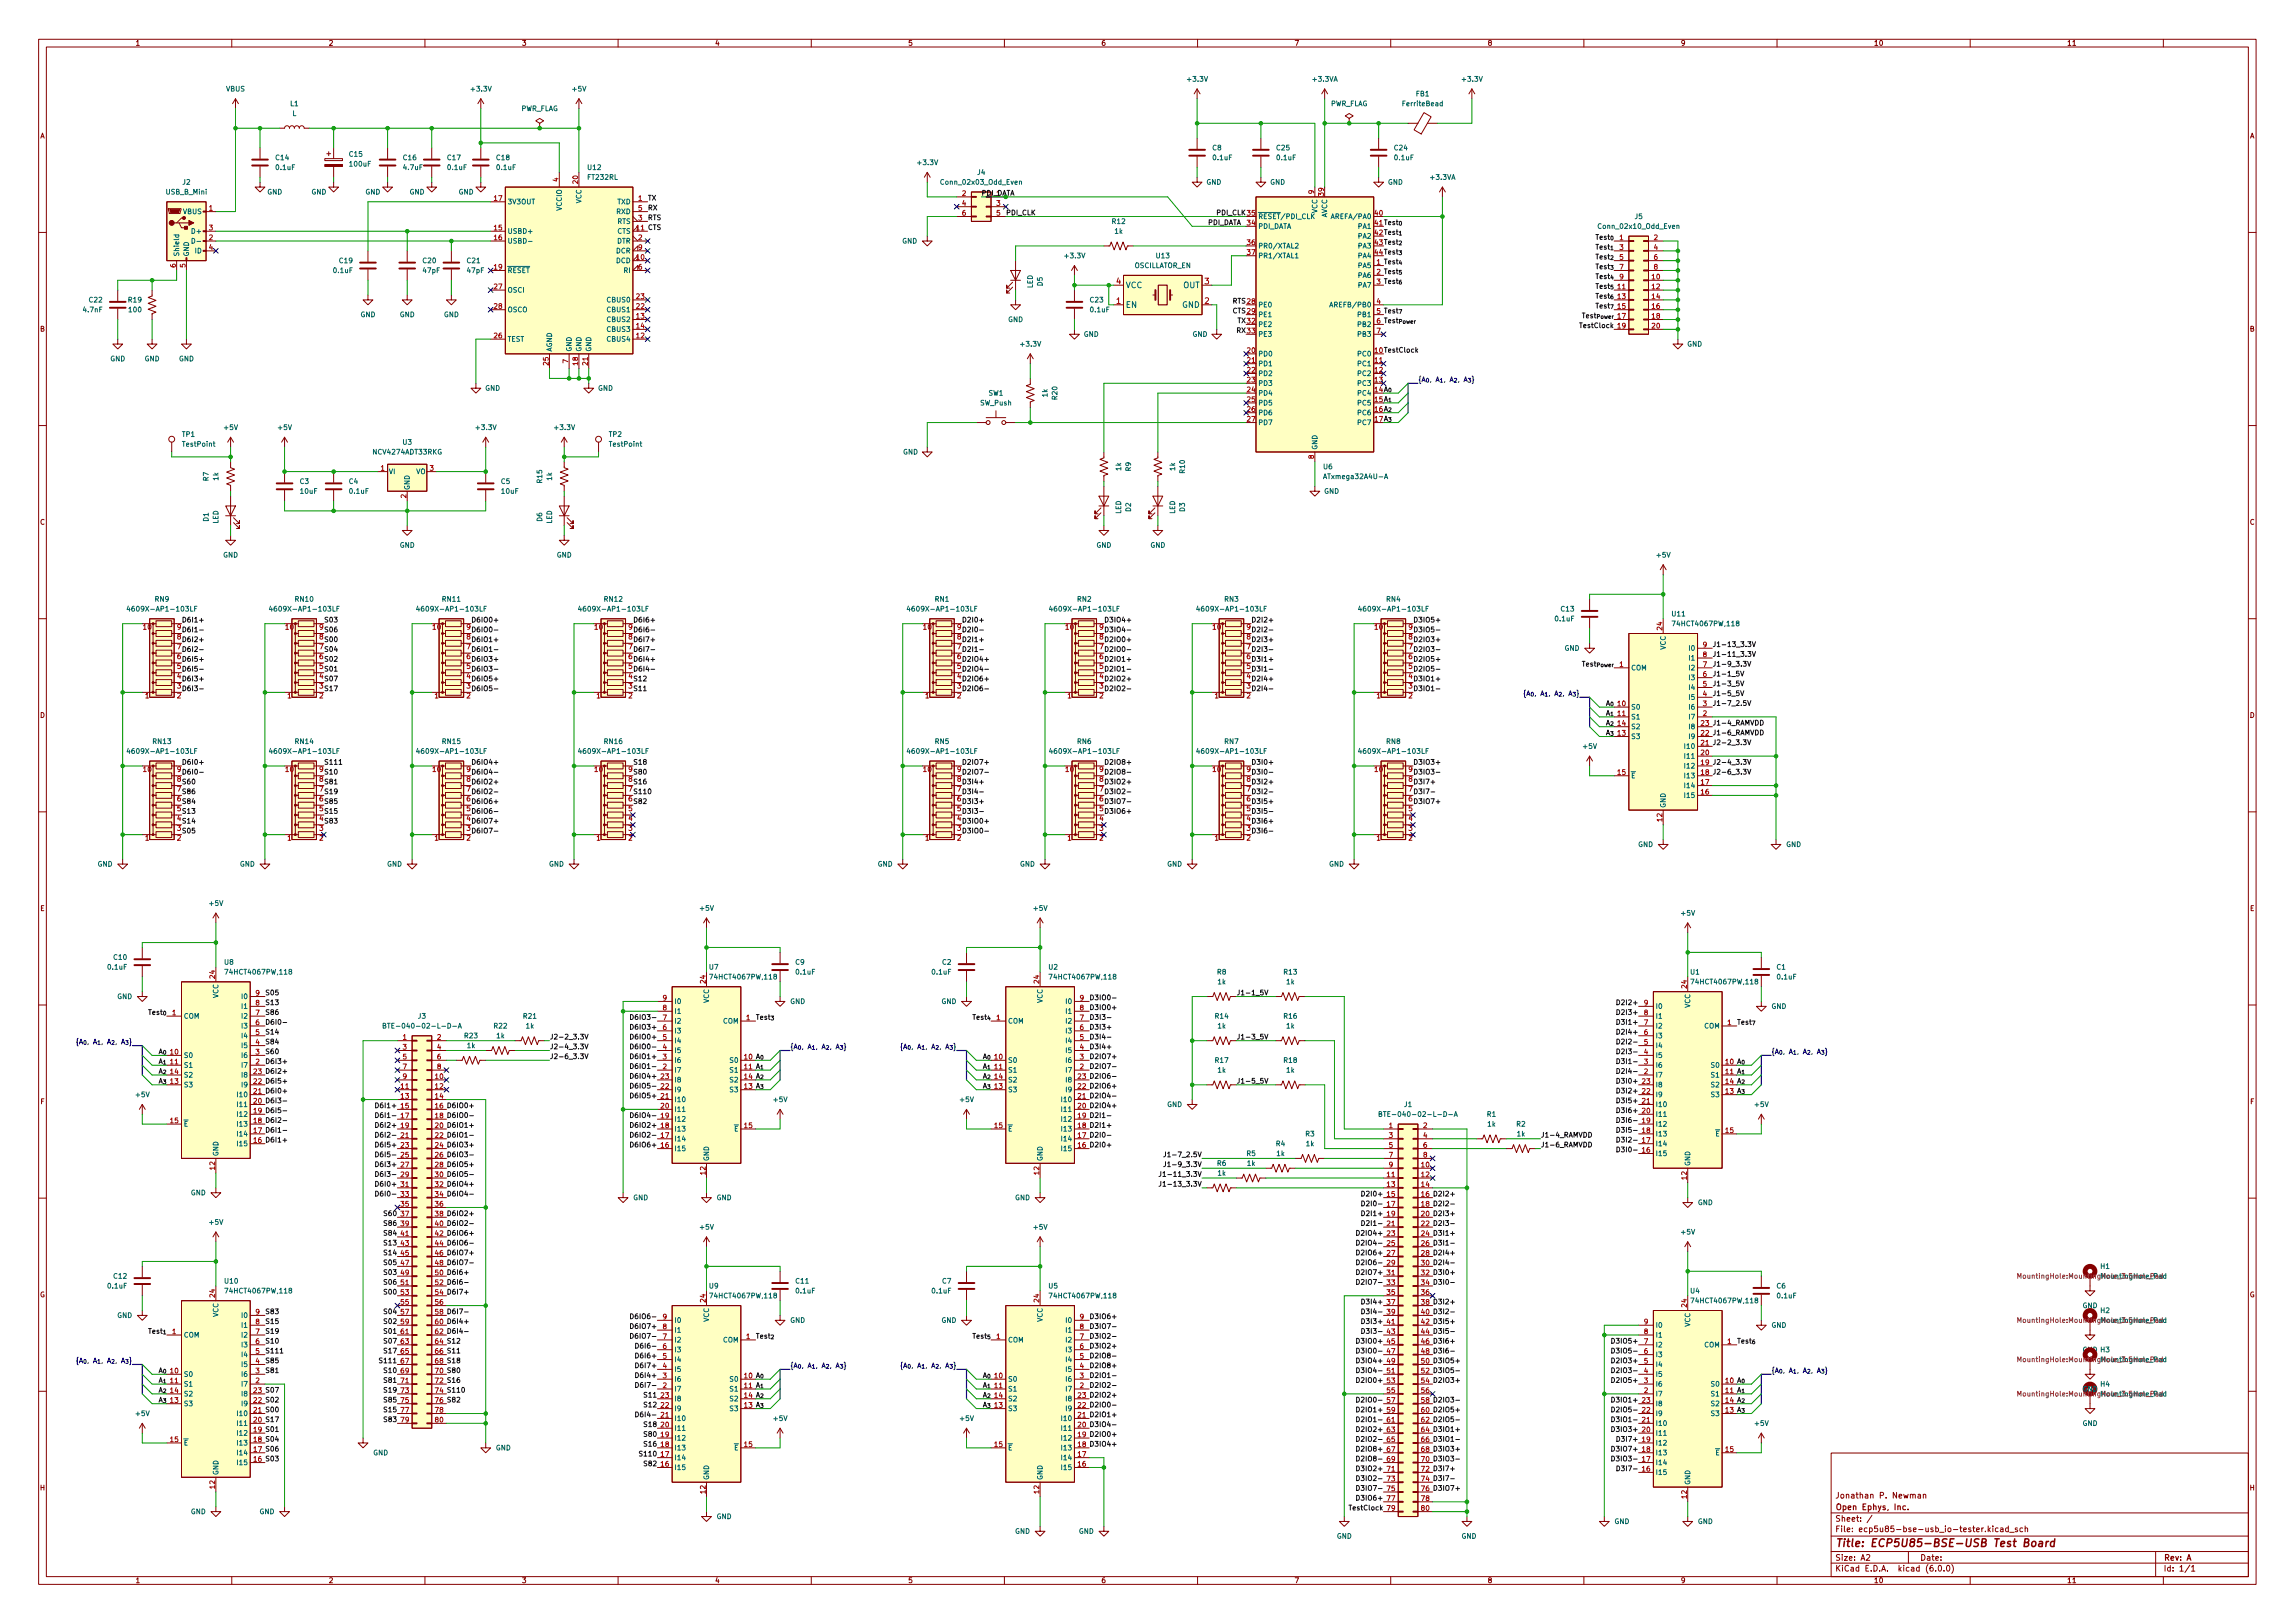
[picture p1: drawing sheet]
<svg xmlns="http://www.w3.org/2000/svg" width="594mm" height="420mm" viewBox="0 0 594 420" stroke-linecap="round" stroke-linejoin="round" font-family="sans-serif">
<defs><g id="words">
<text font-size="2.8" fill="#840000" x="475" y="400.5">Title: ECP5U85-BSE-USB Test Board</text>
<g font-size="2.1" fill="#a90000">
<text x="289" y="73.6">4</text>
<text x="311.8" y="73.6">3</text>
<text x="289" y="78.7">1</text>
<text x="311.8" y="78.7">2</text>
</g>
<g font-size="2.1" fill="#006464">
<text x="291.3" y="74.6">VCC</text>
<text x="306.2" y="74.6">OUT</text>
<text x="291.3" y="79.7">EN</text>
<text x="306" y="79.7">GND</text>
</g>
<g font-size="2.1" fill="#840000">
<text x="475" y="387.9">Jonathan P. Newman</text>
<text x="475" y="393.9">Sheet: /</text>
<text x="475" y="390.9">Open Ephys, Inc.</text>
<text x="475" y="396.6">File: ecp5u85-bse-usb_io-tester.kicad_sch</text>
<text x="475" y="406.8">KiCad E.D.A. kicad (6.0.0)</text>
<text x="475" y="404">Size: A2</text>
<text x="497" y="404">Date:</text>
<text x="560" y="404">Rev: A</text>
<text x="560" y="406.8">Id: 1/1</text>
</g>
<g font-size="1.8" fill="#840000">
<text x="35" y="11.8">1</text>
<text x="85" y="11.8">2</text>
<text x="135" y="11.8">3</text>
<text x="185" y="11.8">4</text>
<text x="235" y="11.8">5</text>
<text x="285" y="11.8">6</text>
<text x="335" y="11.8">7</text>
<text x="385" y="11.8">8</text>
<text x="435" y="11.8">9</text>
<text x="485" y="11.8">10</text>
<text x="535" y="11.8">11</text>
<text x="10.3" y="35.8">A</text>
<text x="582.4" y="35.8">A</text>
<text x="10.3" y="85.8">B</text>
<text x="582.4" y="85.8">B</text>
<text x="10.3" y="135.8">C</text>
<text x="582.4" y="135.8">C</text>
<text x="10.3" y="185.8">D</text>
<text x="582.4" y="185.8">D</text>
<text x="10.4" y="235.8">E</text>
<text x="582.4" y="235.8">E</text>
<text x="10.4" y="285.8">F</text>
<text x="582.5" y="285.8">F</text>
<text x="10.3" y="335.8">G</text>
<text x="582.3" y="335.8">G</text>
<text x="10.3" y="385.8">H</text>
<text x="582.4" y="385.8">H</text>
<text x="35" y="409.8">1</text>
<text x="85" y="409.8">2</text>
<text x="135" y="409.8">3</text>
<text x="185" y="409.8">4</text>
<text x="235" y="409.8">5</text>
<text x="285" y="409.8">6</text>
<text x="335" y="409.8">7</text>
<text x="385" y="409.8">8</text>
<text x="435" y="409.8">9</text>
<text x="485" y="409.8">10</text>
<text x="535" y="409.8">11</text>
</g>
<g font-size="1.8" fill="#006464">
<text x="58.5" y="23.7">VBUS</text>
<text x="122.1" y="23.7">+3.3V</text>
<text x="148.3" y="23.7">+5V</text>
<text x="307.5" y="21.1">+3.3V</text>
<text x="339.9" y="21.1">+3.3VA</text>
<text x="378.7" y="21.1">+3.3V</text>
<text x="75.2" y="27.5">L1</text>
<text x="134.7" y="28.7">PWR_FLAG</text>
<text x="344.3" y="27.5">PWR_FLAG</text>
<text x="363.3" y="27.5">FerriteBead</text>
<text x="366.6" y="24.9">FB1</text>
<text x="75.7" y="30">L</text>
<text x="71.4" y="41.4">C14</text>
<text x="90.5" y="40.6">C15</text>
<text x="104.4" y="41.4">C16</text>
<text x="115.9" y="41.4">C17</text>
<text x="128.6" y="41.4">C18</text>
<text x="313.9" y="38.9">C8</text>
<text x="314.1" y="41.4">0.1uF</text>
<text x="330.5" y="38.9">C25</text>
<text x="330.6" y="41.4">0.1uF</text>
<text x="361" y="38.9">C24</text>
<text x="361.1" y="41.4">0.1uF</text>
<text x="47.3" y="47.8">J2</text>
<text x="71.5" y="44">0.1uF</text>
<text x="90.6" y="43.1">100uF</text>
<text x="104.5" y="44">4.7uF</text>
<text x="116" y="44">0.1uF</text>
<text x="128.7" y="44">0.1uF</text>
<text x="152.2" y="44">U12</text>
<text x="152.2" y="46.5">FT232RL</text>
<text x="237.7" y="42.7">+3.3V</text>
<text x="243.9" y="47.8">Conn_02x03_Odd_Even</text>
<text x="253" y="45.3">J4</text>
<text x="312.2" y="47.8">GND</text>
<text x="328.8" y="47.8">GND</text>
<text x="359.2" y="47.8">GND</text>
<text x="370.4" y="46.5">+3.3VA</text>
<text x="43" y="50.3">USB_B_Mini</text>
<text x="69.2" y="50.3">GND</text>
<text x="80.6" y="50.3">GND</text>
<text x="94.6" y="50.3">GND</text>
<text x="106" y="50.3">GND</text>
<text x="118.7" y="50.3">GND</text>
<text x="131.3" y="52.9">3V3OUT</text>
<text x="150.5" y="52.7" transform="rotate(-90 150.5 52.7)">VCC</text>
<text x="159.8" y="52.9">TXD</text>
<text x="47.4" y="55.4">VBUS</text>
<text x="145.4" y="54.5" transform="rotate(-90 145.4 54.5)">VCCIO</text>
<text x="159.6" y="55.4">RXD</text>
<text x="159.8" y="58">RTS</text>
<text x="287.9" y="58">R12</text>
<text x="325.6" y="59.2">PDI_DATA</text>
<text x="325.6" y="56.7">~{RESET}/PDI_CLK</text>
<text x="341" y="55.2" transform="rotate(-90 341 55.2)">VCC</text>
<text x="343.5" y="56.5" transform="rotate(-90 343.5 56.5)">AVCC</text>
<text x="345.1" y="56.7">AREFA/PA0</text>
<text x="351.7" y="59.2">PA1</text>
<text x="414.1" y="59.2">Conn_02x10_Odd_Even</text>
<text x="423.2" y="56.7">J5</text>
<text x="50" y="60.5">D+</text>
<text x="50.6" y="65.6">ID</text>
<text x="131.3" y="60.5">USBD+</text>
<text x="131.3" y="63">USBD-</text>
<text x="159.5" y="65.6">DCR</text>
<text x="159.7" y="63">DTR</text>
<text x="159.8" y="60.5">CTS</text>
<text x="233.5" y="63">GND</text>
<text x="288.6" y="60.5">1k</text>
<text x="325.6" y="64.3">PR0/XTAL2</text>
<text x="351.7" y="61.8">PA2</text>
<text x="351.7" y="64.3">PA3</text>
<text x="46.4" y="66.5" transform="rotate(-90 46.4 66.5)">Shield</text>
<text x="48.9" y="66.5" transform="rotate(-90 48.9 66.5)">GND</text>
<text x="86.4" y="70.7">0.1uF</text>
<text x="87.9" y="68.1">C19</text>
<text x="109.5" y="68.1">C20</text>
<text x="109.6" y="70.7">47pF</text>
<text x="121" y="68.1">C21</text>
<text x="121" y="70.7">47pF</text>
<text x="131.3" y="70.7">~{RESET}</text>
<text x="159.5" y="68.1">DCD</text>
<text x="161.6" y="70.7">RI</text>
<text x="275.8" y="66.8">+3.3V</text>
<text x="293.5" y="69.4">OSCILLATOR_EN</text>
<text x="299.4" y="66.8">U13</text>
<text x="325.6" y="66.8">PR1/XTAL1</text>
<text x="351.7" y="69.4">PA5</text>
<text x="351.7" y="71.9">PA6</text>
<text x="351.7" y="66.8">PA4</text>
<text x="131.3" y="75.7">OSCI</text>
<text x="267.3" y="74.6" transform="rotate(-90 267.3 74.6)">LED</text>
<text x="269.9" y="74" transform="rotate(-90 269.9 74)">D5</text>
<text x="351.7" y="74.5">PA7</text>
<text x="21.6" y="80.8">4.7nF</text>
<text x="23.1" y="78.3">C22</text>
<text x="33.3" y="78.3">R19</text>
<text x="33.5" y="80.8">100</text>
<text x="93.3" y="82.1">GND</text>
<text x="103.4" y="82.1">GND</text>
<text x="114.9" y="82.1">GND</text>
<text x="131.3" y="80.8">OSCO</text>
<text x="157.3" y="83.4">CBUS2</text>
<text x="157.3" y="80.8">CBUS1</text>
<text x="157.3" y="78.3">CBUS0</text>
<text x="260.9" y="83.4">GND</text>
<text x="282.2" y="78.3">C23</text>
<text x="282.3" y="80.8">0.1uF</text>
<text x="325.6" y="79.5">PE0</text>
<text x="325.6" y="82.1">PE1</text>
<text x="345.1" y="79.5">AREFB/PB0</text>
<text x="351.7" y="82.1">PB1</text>
<text x="131.3" y="88.4">TEST</text>
<text x="157.3" y="88.4">CBUS4</text>
<text x="157.3" y="85.9">CBUS3</text>
<text x="264.4" y="89.7">+3.3V</text>
<text x="280.5" y="87.2">GND</text>
<text x="308.7" y="87.2">GND</text>
<text x="325.6" y="84.6">PE2</text>
<text x="325.6" y="87.2">PE3</text>
<text x="351.7" y="84.6">PB2</text>
<text x="351.7" y="87.2">PB3</text>
<text x="436.7" y="89.7">GND</text>
<text x="28.5" y="93.5">GND</text>
<text x="37.4" y="93.5">GND</text>
<text x="46.3" y="93.5">GND</text>
<text x="142.9" y="91.1" transform="rotate(-90 142.9 91.1)">AGND</text>
<text x="148" y="91.1" transform="rotate(-90 148 91.1)">GND</text>
<text x="150.5" y="91.1" transform="rotate(-90 150.5 91.1)">GND</text>
<text x="153" y="91.1" transform="rotate(-90 153 91.1)">GND</text>
<text x="325.6" y="92.2">PD0</text>
<text x="325.6" y="94.8">PD1</text>
<text x="351.7" y="92.2">PC0</text>
<text x="351.7" y="94.8">PC1</text>
<text x="125.6" y="101.1">GND</text>
<text x="154.8" y="101.1">GND</text>
<text x="325.6" y="97.3">PD2</text>
<text x="325.6" y="99.9">PD3</text>
<text x="351.7" y="97.3">PC2</text>
<text x="351.7" y="99.9">PC3</text>
<text x="253.7" y="104.9">SW_Push</text>
<text x="255.9" y="102.4">SW1</text>
<text x="271.1" y="102.8" transform="rotate(-90 271.1 102.8)">1k</text>
<text x="273.7" y="103.4" transform="rotate(-90 273.7 103.4)">R20</text>
<text x="325.6" y="102.4">PD4</text>
<text x="325.6" y="104.9">PD5</text>
<text x="325.6" y="107.5">PD6</text>
<text x="351.7" y="102.4">PC4</text>
<text x="351.7" y="104.9">PC5</text>
<text x="351.7" y="107.5">PC6</text>
<text x="47.2" y="113.1">TP1</text>
<text x="58.1" y="111.3">+5V</text>
<text x="72.1" y="111.3">+5V</text>
<text x="123.4" y="111.3">+3.3V</text>
<text x="143.7" y="111.3">+3.3V</text>
<text x="157.7" y="113.1">TP2</text>
<text x="325.6" y="110">PD7</text>
<text x="351.7" y="110">PC7</text>
<text x="47.4" y="115.6">TestPoint</text>
<text x="96.8" y="117.6">NCV4274ADT33RKG</text>
<text x="104.3" y="115.1">U3</text>
<text x="157.9" y="115.6">TestPoint</text>
<text x="233.7" y="117.6">GND</text>
<text x="341" y="116.5" transform="rotate(-90 341 116.5)">GND</text>
<text x="54" y="124.5" transform="rotate(-90 54 124.5)">R7</text>
<text x="56.5" y="124.3" transform="rotate(-90 56.5 124.3)">1k</text>
<text x="77.7" y="125.3">C3</text>
<text x="90.4" y="125.3">C4</text>
<text x="100.6" y="122.7">VI</text>
<text x="107.7" y="122.7">VO</text>
<text x="129.7" y="125.3">C5</text>
<text x="140.3" y="125" transform="rotate(-90 140.3 125)">R15</text>
<text x="142.9" y="124.3" transform="rotate(-90 142.9 124.3)">1k</text>
<text x="290.2" y="121.8" transform="rotate(-90 290.2 121.8)">1k</text>
<text x="292.7" y="121.9" transform="rotate(-90 292.7 121.9)">R9</text>
<text x="304.2" y="121.8" transform="rotate(-90 304.2 121.8)">1k</text>
<text x="306.7" y="122.4" transform="rotate(-90 306.7 122.4)">R10</text>
<text x="342.6" y="121.5">U6</text>
<text x="343.2" y="124">ATxmega32A4U-A</text>
<text x="77.8" y="127.8">10uF</text>
<text x="90.6" y="127.8">0.1uF</text>
<text x="106" y="126.9" transform="rotate(-90 106 126.9)">GND</text>
<text x="129.9" y="127.8">10uF</text>
<text x="342.7" y="127.8">GND</text>
<text x="54" y="135" transform="rotate(-90 54 135)">D1</text>
<text x="56.5" y="135.6" transform="rotate(-90 56.5 135.6)">LED</text>
<text x="140.3" y="135" transform="rotate(-90 140.3 135)">D6</text>
<text x="142.9" y="135.6" transform="rotate(-90 142.9 135.6)">LED</text>
<text x="290.2" y="133.1" transform="rotate(-90 290.2 133.1)">LED</text>
<text x="292.7" y="132.4" transform="rotate(-90 292.7 132.4)">D2</text>
<text x="304.2" y="133.1" transform="rotate(-90 304.2 133.1)">LED</text>
<text x="306.7" y="132.4" transform="rotate(-90 306.7 132.4)">D3</text>
<text x="103.4" y="141.8">GND</text>
<text x="283.8" y="141.8">GND</text>
<text x="297.8" y="141.8">GND</text>
<text x="57.7" y="144.3">GND</text>
<text x="144.1" y="144.3">GND</text>
<text x="428.9" y="144.3">+5V</text>
<text x="40.1" y="155.7">RN9</text>
<text x="76.5" y="155.7">RN10</text>
<text x="114.6" y="155.7">RN11</text>
<text x="156.5" y="155.7">RN12</text>
<text x="242.1" y="155.7">RN1</text>
<text x="278.9" y="155.7">RN2</text>
<text x="317" y="155.7">RN3</text>
<text x="358.9" y="155.7">RN4</text>
<text x="34.5" y="158.3">4609X-AP1-103LF</text>
<text x="71.3" y="158.3">4609X-AP1-103LF</text>
<text x="109.4" y="158.3">4609X-AP1-103LF</text>
<text x="151.3" y="158.3">4609X-AP1-103LF</text>
<text x="236.4" y="158.3">4609X-AP1-103LF</text>
<text x="273.2" y="158.3">4609X-AP1-103LF</text>
<text x="311.3" y="158.3">4609X-AP1-103LF</text>
<text x="353.3" y="158.3">4609X-AP1-103LF</text>
<text x="402.7" y="160.8">0.1uF</text>
<text x="404.1" y="158.3">C13</text>
<text x="432.9" y="159.6">U11</text>
<text x="433.6" y="162.1">74HCT4067PW,118</text>
<text x="405" y="168.4">GND</text>
<text x="422.1" y="173.5">COM</text>
<text x="431.2" y="168.2" transform="rotate(-90 431.2 168.2)">VCC</text>
<text x="437.4" y="173.5">I2</text>
<text x="437.4" y="171">I1</text>
<text x="437.4" y="168.4">I0</text>
<text x="437.4" y="178.6">I4</text>
<text x="437.4" y="176.1">I3</text>
<text x="422.1" y="183.7">S0</text>
<text x="437.4" y="183.7">I6</text>
<text x="437.4" y="181.1">I5</text>
<text x="422.1" y="186.2">S1</text>
<text x="422.1" y="191.3">S3</text>
<text x="422.1" y="188.8">S2</text>
<text x="437.4" y="186.2">I7</text>
<text x="437.4" y="191.3">I9</text>
<text x="437.4" y="188.8">I8</text>
<text x="34.5" y="195.1">4609X-AP1-103LF</text>
<text x="39.6" y="192.6">RN13</text>
<text x="71.3" y="195.1">4609X-AP1-103LF</text>
<text x="76.5" y="192.6">RN14</text>
<text x="109.4" y="195.1">4609X-AP1-103LF</text>
<text x="114.6" y="192.6">RN15</text>
<text x="151.3" y="195.1">4609X-AP1-103LF</text>
<text x="156.5" y="192.6">RN16</text>
<text x="236.4" y="195.1">4609X-AP1-103LF</text>
<text x="242.1" y="192.6">RN5</text>
<text x="273.2" y="195.1">4609X-AP1-103LF</text>
<text x="278.9" y="192.6">RN6</text>
<text x="311.3" y="195.1">4609X-AP1-103LF</text>
<text x="317" y="192.6">RN7</text>
<text x="353.3" y="195.1">4609X-AP1-103LF</text>
<text x="358.9" y="192.6">RN8</text>
<text x="409.9" y="193.8">+5V</text>
<text x="436.5" y="196.4">I11</text>
<text x="436.5" y="193.8">I10</text>
<text x="422.1" y="201.5">~{E}</text>
<text x="436.5" y="201.5">I13</text>
<text x="436.5" y="198.9">I12</text>
<text x="431.2" y="209.2" transform="rotate(-90 431.2 209.2)">GND</text>
<text x="436.5" y="206.5">I15</text>
<text x="436.5" y="204">I14</text>
<text x="424" y="219.2">GND</text>
<text x="462.3" y="219.2">GND</text>
<text x="25.2" y="224.3">GND</text>
<text x="62.1" y="224.3">GND</text>
<text x="100.2" y="224.3">GND</text>
<text x="142.1" y="224.3">GND</text>
<text x="227.2" y="224.3">GND</text>
<text x="264" y="224.3">GND</text>
<text x="302.1" y="224.3">GND</text>
<text x="344" y="224.3">GND</text>
<text x="54.3" y="234.5">+5V</text>
<text x="181.3" y="235.8">+5V</text>
<text x="267.6" y="235.8">+5V</text>
<text x="435.3" y="237">+5V</text>
<text x="28" y="251">0.1uF</text>
<text x="29.5" y="248.5">C10</text>
<text x="58.1" y="249.7">U8</text>
<text x="183.6" y="251">U7</text>
<text x="205.9" y="249.7">C9</text>
<text x="243.9" y="249.7">C2</text>
<text x="271.5" y="251">U2</text>
<text x="459.9" y="251">C1</text>
<text x="59" y="252.3">74HCT4067PW,118</text>
<text x="184.5" y="253.5">74HCT4067PW,118</text>
<text x="206.1" y="252.3">0.1uF</text>
<text x="241.4" y="252.3">0.1uF</text>
<text x="272.3" y="253.5">74HCT4067PW,118</text>
<text x="315.1" y="252.3">R8</text>
<text x="315.2" y="254.8">1k</text>
<text x="332.4" y="252.3">R13</text>
<text x="333" y="254.8">1k</text>
<text x="437.6" y="252.3">U1</text>
<text x="438.5" y="254.8">74HCT4067PW,118</text>
<text x="460.1" y="253.5">0.1uF</text>
<text x="30.3" y="258.6">GND</text>
<text x="47.5" y="263.7">COM</text>
<text x="56.5" y="258.4" transform="rotate(-90 56.5 258.4)">VCC</text>
<text x="62.8" y="263.7">I2</text>
<text x="62.8" y="261.2">I1</text>
<text x="62.8" y="258.6">I0</text>
<text x="108.2" y="263.7">J3</text>
<text x="135.5" y="263.7">R21</text>
<text x="174.5" y="262.4">I1</text>
<text x="174.5" y="259.9">I0</text>
<text x="183.5" y="259.7" transform="rotate(-90 183.5 259.7)">VCC</text>
<text x="204.5" y="259.9">GND</text>
<text x="243.7" y="259.9">GND</text>
<text x="269.9" y="259.7" transform="rotate(-90 269.9 259.7)">VCC</text>
<text x="276.1" y="262.4">I1</text>
<text x="276.1" y="259.9">I0</text>
<text x="314.6" y="263.7">R14</text>
<text x="332.4" y="263.7">R16</text>
<text x="428.5" y="263.7">I1</text>
<text x="428.5" y="261.2">I0</text>
<text x="437.5" y="261" transform="rotate(-90 437.5 261)">VCC</text>
<text x="458.5" y="261.2">GND</text>
<text x="62.8" y="268.8">I4</text>
<text x="62.8" y="266.2">I3</text>
<text x="101.7" y="266.2">BTE-040-02-L-D-A</text>
<text x="120.3" y="268.8">R23</text>
<text x="127.9" y="266.2">R22</text>
<text x="128.6" y="268.8">1k</text>
<text x="136.2" y="266.2">1k</text>
<text x="174.5" y="267.5">I3</text>
<text x="174.5" y="265">I2</text>
<text x="187.1" y="265">COM</text>
<text x="260.9" y="265">COM</text>
<text x="276.1" y="267.5">I3</text>
<text x="276.1" y="265">I2</text>
<text x="315.2" y="266.2">1k</text>
<text x="333" y="266.2">1k</text>
<text x="428.5" y="268.8">I3</text>
<text x="428.5" y="266.2">I2</text>
<text x="441.1" y="266.2">COM</text>
<text x="47.5" y="273.9">S0</text>
<text x="62.8" y="273.9">I6</text>
<text x="62.8" y="271.3">I5</text>
<text x="120.9" y="271.3">1k</text>
<text x="174.5" y="275.1">I6</text>
<text x="174.5" y="272.6">I5</text>
<text x="174.5" y="270">I4</text>
<text x="189.1" y="275.1">S0</text>
<text x="260.9" y="275.1">S0</text>
<text x="276.1" y="275.1">I6</text>
<text x="276.1" y="272.6">I5</text>
<text x="276.1" y="270">I4</text>
<text x="314.6" y="275.1">R17</text>
<text x="332.4" y="275.1">R18</text>
<text x="428.5" y="273.9">I5</text>
<text x="428.5" y="271.3">I4</text>
<text x="47.5" y="276.4">S1</text>
<text x="47.5" y="281.5">S3</text>
<text x="47.5" y="278.9">S2</text>
<text x="62.8" y="276.4">I7</text>
<text x="62.8" y="281.5">I9</text>
<text x="62.8" y="278.9">I8</text>
<text x="174.5" y="277.7">I7</text>
<text x="174.5" y="280.2">I8</text>
<text x="189.1" y="277.7">S1</text>
<text x="189.1" y="280.2">S2</text>
<text x="260.9" y="277.7">S1</text>
<text x="260.9" y="280.2">S2</text>
<text x="276.1" y="277.7">I7</text>
<text x="276.1" y="280.2">I8</text>
<text x="315.2" y="277.7">1k</text>
<text x="333" y="277.7">1k</text>
<text x="428.5" y="278.9">I7</text>
<text x="428.5" y="281.5">I8</text>
<text x="428.5" y="276.4">I6</text>
<text x="443.1" y="276.4">S0</text>
<text x="443.1" y="278.9">S1</text>
<text x="443.1" y="281.5">S2</text>
<text x="35.2" y="284">+5V</text>
<text x="61.8" y="286.6">I11</text>
<text x="61.8" y="284">I10</text>
<text x="174.5" y="287.8">I11</text>
<text x="174.5" y="285.3">I10</text>
<text x="174.5" y="282.7">I9</text>
<text x="189.1" y="282.7">S3</text>
<text x="200.3" y="285.3">+5V</text>
<text x="248.6" y="285.3">+5V</text>
<text x="260.9" y="282.7">S3</text>
<text x="275.2" y="287.8">I11</text>
<text x="275.2" y="285.3">I10</text>
<text x="276.1" y="282.7">I9</text>
<text x="302.1" y="286.6">GND</text>
<text x="363.5" y="286.6">J1</text>
<text x="428.5" y="286.6">I10</text>
<text x="428.5" y="284">I9</text>
<text x="443.1" y="284">S3</text>
<text x="454.3" y="286.6">+5V</text>
<text x="47.5" y="291.6">~{E}</text>
<text x="61.8" y="291.6">I13</text>
<text x="61.8" y="289.1">I12</text>
<text x="174.5" y="292.9">I13</text>
<text x="174.5" y="290.4">I12</text>
<text x="188.7" y="292.9">~{E}</text>
<text x="260.9" y="292.9">~{E}</text>
<text x="275.2" y="292.9">I13</text>
<text x="275.2" y="290.4">I12</text>
<text x="359.5" y="289.1">BTE-040-02-L-D-A</text>
<text x="384.9" y="289.1">R1</text>
<text x="385.1" y="291.6">1k</text>
<text x="392.6" y="291.6">R2</text>
<text x="428.5" y="291.6">I12</text>
<text x="428.5" y="289.1">I11</text>
<text x="56.5" y="299.4" transform="rotate(-90 56.5 299.4)">GND</text>
<text x="61.8" y="296.7">I15</text>
<text x="61.8" y="294.2">I14</text>
<text x="174.5" y="298">I15</text>
<text x="174.5" y="295.4">I14</text>
<text x="275.2" y="298">I15</text>
<text x="275.2" y="295.4">I14</text>
<text x="322.7" y="299.3">R5</text>
<text x="330.3" y="296.7">R4</text>
<text x="330.5" y="299.3">1k</text>
<text x="338" y="294.2">R3</text>
<text x="338.1" y="296.7">1k</text>
<text x="392.7" y="294.2">1k</text>
<text x="428.5" y="299.3">I15</text>
<text x="428.5" y="296.7">I14</text>
<text x="428.5" y="294.2">I13</text>
<text x="442.7" y="294.2">~{E}</text>
<text x="183.5" y="300.7" transform="rotate(-90 183.5 300.7)">GND</text>
<text x="269.9" y="300.7" transform="rotate(-90 269.9 300.7)">GND</text>
<text x="315.1" y="301.8">R6</text>
<text x="315.2" y="304.3">1k</text>
<text x="322.9" y="301.8">1k</text>
<text x="437.5" y="301.9" transform="rotate(-90 437.5 301.9)">GND</text>
<text x="49.4" y="309.4">GND</text>
<text x="163.9" y="310.7">GND</text>
<text x="185.5" y="310.7">GND</text>
<text x="262.7" y="310.7">GND</text>
<text x="439.5" y="312">GND</text>
<text x="54.3" y="317">+5V</text>
<text x="181.3" y="318.3">+5V</text>
<text x="267.6" y="318.3">+5V</text>
<text x="435.3" y="319.6">+5V</text>
<text x="543.8" y="328.5">H1</text>
<text x="28" y="333.5">0.1uF</text>
<text x="29.5" y="331">C12</text>
<text x="58.2" y="332.3">U10</text>
<text x="59" y="334.8">74HCT4067PW,118</text>
<text x="183.6" y="333.5">U9</text>
<text x="206" y="332.3">C11</text>
<text x="206.1" y="334.8">0.1uF</text>
<text x="241.4" y="334.8">0.1uF</text>
<text x="243.9" y="332.3">C7</text>
<text x="271.5" y="333.5">U5</text>
<text x="437.6" y="334.8">U4</text>
<text x="459.9" y="333.5">C6</text>
<text x="30.3" y="341.2">GND</text>
<text x="56.5" y="341" transform="rotate(-90 56.5 341)">VCC</text>
<text x="62.8" y="341.2">I0</text>
<text x="184.5" y="336.1">74HCT4067PW,118</text>
<text x="272.3" y="336.1">74HCT4067PW,118</text>
<text x="438.5" y="337.4">74HCT4067PW,118</text>
<text x="460.1" y="336.1">0.1uF</text>
<text x="539.1" y="338.6">GND</text>
<text x="543.8" y="339.9">H2</text>
<text x="47.5" y="346.2">COM</text>
<text x="62.8" y="346.2">I2</text>
<text x="62.8" y="343.7">I1</text>
<text x="174.5" y="347.5">I2</text>
<text x="174.5" y="345">I1</text>
<text x="174.5" y="342.4">I0</text>
<text x="183.5" y="342.2" transform="rotate(-90 183.5 342.2)">VCC</text>
<text x="187.1" y="347.5">COM</text>
<text x="204.5" y="342.4">GND</text>
<text x="243.7" y="342.4">GND</text>
<text x="260.9" y="347.5">COM</text>
<text x="269.9" y="342.2" transform="rotate(-90 269.9 342.2)">VCC</text>
<text x="276.1" y="347.5">I2</text>
<text x="276.1" y="345">I1</text>
<text x="276.1" y="342.4">I0</text>
<text x="428.5" y="346.2">I1</text>
<text x="428.5" y="343.7">I0</text>
<text x="437.5" y="343.5" transform="rotate(-90 437.5 343.5)">VCC</text>
<text x="458.5" y="343.7">GND</text>
<text x="62.8" y="353.9">I5</text>
<text x="62.8" y="351.3">I4</text>
<text x="62.8" y="348.8">I3</text>
<text x="174.5" y="352.6">I4</text>
<text x="174.5" y="350.1">I3</text>
<text x="276.1" y="352.6">I4</text>
<text x="276.1" y="350.1">I3</text>
<text x="428.5" y="353.9">I4</text>
<text x="428.5" y="351.3">I3</text>
<text x="428.5" y="348.8">I2</text>
<text x="441.1" y="348.8">COM</text>
<text x="539.1" y="350.1">GND H3</text>
<text x="47.5" y="356.4">S0</text>
<text x="47.5" y="358.9">S1</text>
<text x="62.8" y="358.9">I7</text>
<text x="62.8" y="356.4">I6</text>
<text x="174.5" y="357.7">I6</text>
<text x="174.5" y="355.1">I5</text>
<text x="189.1" y="357.7">S0</text>
<text x="260.9" y="357.7">S0</text>
<text x="276.1" y="357.7">I6</text>
<text x="276.1" y="355.1">I5</text>
<text x="428.5" y="358.9">I6</text>
<text x="428.5" y="356.4">I5</text>
<text x="443.1" y="358.9">S0</text>
<text x="543.8" y="358.9">H4</text>
<text x="47.5" y="364">S3</text>
<text x="47.5" y="361.5">S2</text>
<text x="62.8" y="364">I9</text>
<text x="62.8" y="361.5">I8</text>
<text x="174.5" y="360.2">I7</text>
<text x="174.5" y="365.3">I9</text>
<text x="174.5" y="362.8">I8</text>
<text x="189.1" y="360.2">S1</text>
<text x="189.1" y="365.3">S3</text>
<text x="189.1" y="362.8">S2</text>
<text x="260.9" y="360.2">S1</text>
<text x="260.9" y="365.3">S3</text>
<text x="260.9" y="362.8">S2</text>
<text x="276.1" y="360.2">I7</text>
<text x="276.1" y="365.3">I9</text>
<text x="276.1" y="362.8">I8</text>
<text x="428.5" y="361.5">I7</text>
<text x="428.5" y="364">I8</text>
<text x="443.1" y="361.5">S1</text>
<text x="443.1" y="364">S2</text>
<text x="539.1" y="360.2">GND</text>
<text x="35.2" y="366.6">+5V</text>
<text x="61.8" y="371.6">I12</text>
<text x="61.8" y="369.1">I11</text>
<text x="61.8" y="366.6">I10</text>
<text x="174.5" y="370.4">I11</text>
<text x="174.5" y="367.8">I10</text>
<text x="200.3" y="367.8">+5V</text>
<text x="248.6" y="367.8">+5V</text>
<text x="275.2" y="370.4">I11</text>
<text x="275.2" y="367.8">I10</text>
<text x="428.5" y="371.6">I11</text>
<text x="428.5" y="369.1">I10</text>
<text x="428.5" y="366.6">I9</text>
<text x="443.1" y="366.6">S3</text>
<text x="454.3" y="369.1">+5V</text>
<text x="539.1" y="369.1">GND</text>
<text x="47.5" y="374.2">~{E}</text>
<text x="61.8" y="376.7">I14</text>
<text x="61.8" y="374.2">I13</text>
<text x="96.6" y="376.7">GND</text>
<text x="128.3" y="375.5">GND</text>
<text x="174.5" y="378">I14</text>
<text x="174.5" y="375.5">I13</text>
<text x="174.5" y="372.9">I12</text>
<text x="188.7" y="375.5">~{E}</text>
<text x="260.9" y="375.5">~{E}</text>
<text x="275.2" y="378">I14</text>
<text x="275.2" y="375.5">I13</text>
<text x="275.2" y="372.9">I12</text>
<text x="428.5" y="376.7">I13</text>
<text x="428.5" y="374.2">I12</text>
<text x="442.7" y="376.7">~{E}</text>
<text x="56.5" y="381.9" transform="rotate(-90 56.5 381.9)">GND</text>
<text x="61.8" y="379.3">I15</text>
<text x="174.5" y="380.5">I15</text>
<text x="183.5" y="383.2" transform="rotate(-90 183.5 383.2)">GND</text>
<text x="269.9" y="383.2" transform="rotate(-90 269.9 383.2)">GND</text>
<text x="275.2" y="380.5">I15</text>
<text x="428.5" y="381.8">I15</text>
<text x="428.5" y="379.3">I14</text>
<text x="437.5" y="384.5" transform="rotate(-90 437.5 384.5)">GND</text>
<text x="49.4" y="392">GND</text>
<text x="67.1" y="392">GND</text>
<text x="185.5" y="393.2">GND</text>
<text x="417.9" y="394.5">GND</text>
<text x="439.5" y="394.5">GND</text>
<text x="262.7" y="397">GND</text>
<text x="279.2" y="397">GND</text>
<text x="346" y="398.3">GND</text>
<text x="378.3" y="398.3">GND</text>
</g>
<g font-size="1.8" fill="#a90000">
<text x="144.5" y="47" transform="rotate(-90 144.5 47)">4</text>
<text x="149.6" y="47.5" transform="rotate(-90 149.6 47.5)">20</text>
<text x="127.9" y="52">17</text>
<text x="165.2" y="52">1</text>
<text x="249.1" y="50.7">2</text>
<text x="249.1" y="53.3">4</text>
<text x="258" y="50.7">1</text>
<text x="258" y="53.3">3</text>
<text x="340.1" y="50.2" transform="rotate(-90 340.1 50.2)">9</text>
<text x="342.6" y="50.7" transform="rotate(-90 342.6 50.7)">39</text>
<text x="54.1" y="54.5">1</text>
<text x="54.1" y="59.6">3</text>
<text x="127.9" y="59.6">15</text>
<text x="165.2" y="57.1">3</text>
<text x="165.2" y="54.5">5</text>
<text x="249.1" y="55.8">6</text>
<text x="258" y="55.8">5</text>
<text x="322.9" y="58.3">34</text>
<text x="355.9" y="55.8">40</text>
<text x="54.1" y="62.1">2</text>
<text x="54.1" y="64.7">4</text>
<text x="127.9" y="62.1">16</text>
<text x="165.2" y="62.1">2</text>
<text x="165.2" y="64.7">9</text>
<text x="322.9" y="63.4">36</text>
<text x="322.9" y="66">37</text>
<text x="419.2" y="62.1">1</text>
<text x="419.2" y="64.7">3</text>
<text x="428.1" y="62.1">2</text>
<text x="428.1" y="64.7">4</text>
<text x="45.5" y="69.2" transform="rotate(-90 45.5 69.2)">6</text>
<text x="48" y="69.2" transform="rotate(-90 48 69.2)">5</text>
<text x="127.9" y="69.8">19</text>
<text x="164.8" y="67.2">10</text>
<text x="165.2" y="69.8">6</text>
<text x="419.2" y="67.2">5</text>
<text x="419.2" y="69.8">7</text>
<text x="428.1" y="67.2">6</text>
<text x="428.1" y="69.8">8</text>
<text x="127.9" y="74.8">27</text>
<text x="164.8" y="77.4">23</text>
<text x="418.8" y="74.8">11</text>
<text x="418.8" y="77.4">13</text>
<text x="419.2" y="72.3">9</text>
<text x="427.6" y="72.3">10</text>
<text x="427.6" y="74.8">12</text>
<text x="427.6" y="77.4">14</text>
<text x="127.9" y="79.9">28</text>
<text x="164.8" y="82.5">13</text>
<text x="164.8" y="79.9">22</text>
<text x="356.4" y="78.7">4</text>
<text x="418.8" y="79.9">15</text>
<text x="418.8" y="82.5">17</text>
<text x="427.6" y="79.9">16</text>
<text x="427.6" y="82.5">18</text>
<text x="127.9" y="87.5">26</text>
<text x="164.8" y="87.5">12</text>
<text x="164.8" y="85">14</text>
<text x="356.4" y="86.3">7</text>
<text x="418.8" y="85">19</text>
<text x="427.6" y="85">20</text>
<text x="142" y="94.5" transform="rotate(-90 142 94.5)">25</text>
<text x="147.1" y="94" transform="rotate(-90 147.1 94)">7</text>
<text x="149.6" y="94.5" transform="rotate(-90 149.6 94.5)">18</text>
<text x="152.1" y="94.5" transform="rotate(-90 152.1 94.5)">21</text>
<text x="322.9" y="91.4">20</text>
<text x="322.9" y="93.9">21</text>
<text x="355.9" y="93.9">11</text>
<text x="322.9" y="96.4">22</text>
<text x="322.9" y="99">23</text>
<text x="322.9" y="101.5">24</text>
<text x="355.9" y="96.4">12</text>
<text x="355.9" y="99">13</text>
<text x="322.9" y="104.1">25</text>
<text x="322.9" y="106.6">26</text>
<text x="322.9" y="109.1">27</text>
<text x="340.1" y="118.8" transform="rotate(-90 340.1 118.8)">8</text>
<text x="98.6" y="121.8">1</text>
<text x="111.3" y="121.8">3</text>
<text x="105.2" y="128.9" transform="rotate(-90 105.2 128.9)">2</text>
<text x="37.1" y="163">10</text>
<text x="45.9" y="165.5">8</text>
<text x="45.9" y="163">9</text>
<text x="73.9" y="163">10</text>
<text x="82.7" y="165.5">8</text>
<text x="82.7" y="163">9</text>
<text x="112" y="163">10</text>
<text x="120.8" y="165.5">8</text>
<text x="120.8" y="163">9</text>
<text x="154" y="163">10</text>
<text x="162.7" y="165.5">8</text>
<text x="162.7" y="163">9</text>
<text x="239" y="163">10</text>
<text x="247.8" y="165.5">8</text>
<text x="247.8" y="163">9</text>
<text x="275.9" y="163">10</text>
<text x="284.6" y="165.5">8</text>
<text x="284.6" y="163">9</text>
<text x="314" y="163">10</text>
<text x="322.7" y="165.5">8</text>
<text x="322.7" y="163">9</text>
<text x="355.9" y="163">10</text>
<text x="364.6" y="165.5">8</text>
<text x="364.6" y="163">9</text>
<text x="430.3" y="163.1" transform="rotate(-90 430.3 163.1)">24</text>
<text x="440.8" y="167.6">9</text>
<text x="45.9" y="173.1">5</text>
<text x="45.9" y="170.6">6</text>
<text x="45.9" y="168.1">7</text>
<text x="82.7" y="173.1">5</text>
<text x="82.7" y="170.6">6</text>
<text x="82.7" y="168.1">7</text>
<text x="120.8" y="173.1">5</text>
<text x="120.8" y="170.6">6</text>
<text x="120.8" y="168.1">7</text>
<text x="162.7" y="173.1">5</text>
<text x="162.7" y="170.6">6</text>
<text x="162.7" y="168.1">7</text>
<text x="247.8" y="173.1">5</text>
<text x="247.8" y="170.6">6</text>
<text x="247.8" y="168.1">7</text>
<text x="284.6" y="173.1">5</text>
<text x="284.6" y="170.6">6</text>
<text x="284.6" y="168.1">7</text>
<text x="322.7" y="173.1">5</text>
<text x="322.7" y="170.6">6</text>
<text x="322.7" y="168.1">7</text>
<text x="364.6" y="173.1">5</text>
<text x="364.6" y="170.6">6</text>
<text x="364.6" y="168.1">7</text>
<text x="419.2" y="172.6">1</text>
<text x="440.8" y="172.6">7</text>
<text x="440.8" y="170.1">8</text>
<text x="45.9" y="178.2">3</text>
<text x="45.9" y="175.7">4</text>
<text x="82.7" y="178.2">3</text>
<text x="82.7" y="175.7">4</text>
<text x="120.8" y="178.2">3</text>
<text x="120.8" y="175.7">4</text>
<text x="162.7" y="178.2">3</text>
<text x="162.7" y="175.7">4</text>
<text x="247.8" y="178.2">3</text>
<text x="247.8" y="175.7">4</text>
<text x="284.6" y="178.2">3</text>
<text x="284.6" y="175.7">4</text>
<text x="322.7" y="178.2">3</text>
<text x="322.7" y="175.7">4</text>
<text x="364.6" y="178.2">3</text>
<text x="364.6" y="175.7">4</text>
<text x="440.8" y="177.7">5</text>
<text x="440.8" y="175.2">6</text>
<text x="37.6" y="180.8">1</text>
<text x="45.9" y="180.8">2</text>
<text x="74.4" y="180.8">1</text>
<text x="82.7" y="180.8">2</text>
<text x="112.5" y="180.8">1</text>
<text x="120.8" y="180.8">2</text>
<text x="154.4" y="180.8">1</text>
<text x="162.7" y="180.8">2</text>
<text x="239.5" y="180.8">1</text>
<text x="247.8" y="180.8">2</text>
<text x="276.4" y="180.8">1</text>
<text x="284.6" y="180.8">2</text>
<text x="314.5" y="180.8">1</text>
<text x="322.7" y="180.8">2</text>
<text x="356.4" y="180.8">1</text>
<text x="364.6" y="180.8">2</text>
<text x="440.8" y="185.3">2</text>
<text x="440.8" y="182.8">3</text>
<text x="440.8" y="180.3">4</text>
<text x="440.3" y="195.5">20</text>
<text x="37.1" y="199.8">10</text>
<text x="45.9" y="202.4">8</text>
<text x="45.9" y="199.8">9</text>
<text x="73.9" y="199.8">10</text>
<text x="82.7" y="202.4">8</text>
<text x="82.7" y="199.8">9</text>
<text x="112" y="199.8">10</text>
<text x="120.8" y="202.4">8</text>
<text x="120.8" y="199.8">9</text>
<text x="154" y="199.8">10</text>
<text x="162.7" y="202.4">8</text>
<text x="162.7" y="199.8">9</text>
<text x="239" y="199.8">10</text>
<text x="247.8" y="202.4">8</text>
<text x="247.8" y="199.8">9</text>
<text x="275.9" y="199.8">10</text>
<text x="284.6" y="202.4">8</text>
<text x="284.6" y="199.8">9</text>
<text x="314" y="199.8">10</text>
<text x="322.7" y="202.4">8</text>
<text x="322.7" y="199.8">9</text>
<text x="355.9" y="199.8">10</text>
<text x="364.6" y="202.4">8</text>
<text x="364.6" y="199.8">9</text>
<text x="418.8" y="200.6">15</text>
<text x="440.3" y="203.1">17</text>
<text x="45.9" y="210">5</text>
<text x="45.9" y="207.4">6</text>
<text x="45.9" y="204.9">7</text>
<text x="82.7" y="210">5</text>
<text x="82.7" y="207.4">6</text>
<text x="82.7" y="204.9">7</text>
<text x="120.8" y="210">5</text>
<text x="120.8" y="207.4">6</text>
<text x="120.8" y="204.9">7</text>
<text x="162.7" y="210">5</text>
<text x="162.7" y="207.4">6</text>
<text x="162.7" y="204.9">7</text>
<text x="247.8" y="210">5</text>
<text x="247.8" y="207.4">6</text>
<text x="247.8" y="204.9">7</text>
<text x="284.6" y="210">5</text>
<text x="284.6" y="207.4">6</text>
<text x="284.6" y="204.9">7</text>
<text x="322.7" y="210">5</text>
<text x="322.7" y="207.4">6</text>
<text x="322.7" y="204.9">7</text>
<text x="364.6" y="210">5</text>
<text x="364.6" y="207.4">6</text>
<text x="364.6" y="204.9">7</text>
<text x="440.3" y="205.7">16</text>
<text x="45.9" y="215.1">3</text>
<text x="45.9" y="212.5">4</text>
<text x="82.7" y="215.1">3</text>
<text x="82.7" y="212.5">4</text>
<text x="120.8" y="215.1">3</text>
<text x="120.8" y="212.5">4</text>
<text x="162.7" y="215.1">3</text>
<text x="162.7" y="212.5">4</text>
<text x="247.8" y="215.1">3</text>
<text x="247.8" y="212.5">4</text>
<text x="284.6" y="215.1">3</text>
<text x="284.6" y="212.5">4</text>
<text x="322.7" y="215.1">3</text>
<text x="322.7" y="212.5">4</text>
<text x="364.6" y="215.1">3</text>
<text x="364.6" y="212.5">4</text>
<text x="430.3" y="212.6" transform="rotate(-90 430.3 212.6)">12</text>
<text x="37.6" y="217.6">1</text>
<text x="45.9" y="217.6">2</text>
<text x="74.4" y="217.6">1</text>
<text x="82.7" y="217.6">2</text>
<text x="112.5" y="217.6">1</text>
<text x="120.8" y="217.6">2</text>
<text x="154.4" y="217.6">1</text>
<text x="162.7" y="217.6">2</text>
<text x="239.5" y="217.6">1</text>
<text x="247.8" y="217.6">2</text>
<text x="276.4" y="217.6">1</text>
<text x="284.6" y="217.6">2</text>
<text x="314.5" y="217.6">1</text>
<text x="322.7" y="217.6">2</text>
<text x="356.4" y="217.6">1</text>
<text x="364.6" y="217.6">2</text>
<text x="55.6" y="253.2" transform="rotate(-90 55.6 253.2)">24</text>
<text x="66.2" y="257.7">9</text>
<text x="182.6" y="254.5" transform="rotate(-90 182.6 254.5)">24</text>
<text x="269" y="254.5" transform="rotate(-90 269 254.5)">24</text>
<text x="436.6" y="255.8" transform="rotate(-90 436.6 255.8)">24</text>
<text x="44.6" y="262.8">1</text>
<text x="66.2" y="262.8">7</text>
<text x="66.2" y="260.3">8</text>
<text x="171.6" y="261.5">8</text>
<text x="171.6" y="259">9</text>
<text x="279.5" y="261.5">8</text>
<text x="279.5" y="259">9</text>
<text x="425.6" y="262.8">8</text>
<text x="425.6" y="260.3">9</text>
<text x="66.2" y="267.9">5</text>
<text x="66.2" y="265.3">6</text>
<text x="104.3" y="269.2">1</text>
<text x="113.2" y="269.2">2</text>
<text x="171.6" y="269.2">5</text>
<text x="171.6" y="266.6">6</text>
<text x="171.6" y="264.1">7</text>
<text x="193.2" y="264.1">1</text>
<text x="258" y="264.1">1</text>
<text x="279.5" y="269.2">5</text>
<text x="279.5" y="266.6">6</text>
<text x="279.5" y="264.1">7</text>
<text x="425.6" y="267.9">6</text>
<text x="425.6" y="265.3">7</text>
<text x="447.2" y="265.3">1</text>
<text x="66.2" y="275.5">2</text>
<text x="66.2" y="273">3</text>
<text x="66.2" y="270.4">4</text>
<text x="104.3" y="271.7">3</text>
<text x="104.3" y="274.2">5</text>
<text x="113.2" y="271.7">4</text>
<text x="113.2" y="274.2">6</text>
<text x="171.6" y="274.2">3</text>
<text x="171.6" y="271.7">4</text>
<text x="279.5" y="274.2">3</text>
<text x="279.5" y="271.7">4</text>
<text x="425.6" y="275.5">3</text>
<text x="425.6" y="273">4</text>
<text x="425.6" y="270.4">5</text>
<text x="103.8" y="281.9">11</text>
<text x="104.3" y="276.8">7</text>
<text x="104.3" y="279.3">9</text>
<text x="112.7" y="279.3">10</text>
<text x="112.7" y="281.9">12</text>
<text x="113.2" y="276.8">8</text>
<text x="171.6" y="276.8">2</text>
<text x="279.5" y="276.8">2</text>
<text x="425.6" y="278">2</text>
<text x="103.8" y="284.4">13</text>
<text x="112.7" y="284.4">14</text>
<text x="171.1" y="286.9">20</text>
<text x="44.1" y="290.7">15</text>
<text x="192.7" y="292">15</text>
<text x="257.5" y="292">15</text>
<text x="359.6" y="292">1</text>
<text x="368.4" y="292">2</text>
<text x="446.7" y="293.3">15</text>
<text x="359.6" y="294.6">3</text>
<text x="359.6" y="297.1">5</text>
<text x="359.6" y="299.6">7</text>
<text x="368.4" y="294.6">4</text>
<text x="368.4" y="297.1">6</text>
<text x="368.4" y="299.6">8</text>
<text x="55.6" y="302.8" transform="rotate(-90 55.6 302.8)">12</text>
<text x="182.6" y="304" transform="rotate(-90 182.6 304)">12</text>
<text x="269" y="304" transform="rotate(-90 269 304)">12</text>
<text x="359.1" y="304.7">11</text>
<text x="359.6" y="302.2">9</text>
<text x="368" y="302.2">10</text>
<text x="368" y="304.7">12</text>
<text x="436.6" y="305.3" transform="rotate(-90 436.6 305.3)">12</text>
<text x="359.1" y="307.3">13</text>
<text x="368" y="307.3">14</text>
<text x="103.8" y="312.3">35</text>
<text x="103.8" y="314.9">37</text>
<text x="103.8" y="317.4">39</text>
<text x="112.7" y="312.3">36</text>
<text x="103.8" y="320">41</text>
<text x="103.8" y="322.5">43</text>
<text x="103.8" y="325">45</text>
<text x="103.8" y="327.6">47</text>
<text x="55.6" y="335.8" transform="rotate(-90 55.6 335.8)">24</text>
<text x="103.8" y="330.1">49</text>
<text x="103.8" y="332.7">51</text>
<text x="103.8" y="335.2">53</text>
<text x="359.1" y="335.2">35</text>
<text x="368" y="335.2">36</text>
<text x="66.2" y="340.3">9</text>
<text x="103.8" y="337.7">55</text>
<text x="103.8" y="340.3">57</text>
<text x="112.7" y="337.7">56</text>
<text x="171.6" y="341.5">9</text>
<text x="182.6" y="337.1" transform="rotate(-90 182.6 337.1)">24</text>
<text x="269" y="337.1" transform="rotate(-90 269 337.1)">24</text>
<text x="279.5" y="341.5">9</text>
<text x="436.6" y="338.3" transform="rotate(-90 436.6 338.3)">24</text>
<text x="44.6" y="345.4">1</text>
<text x="66.2" y="347.9">6</text>
<text x="66.2" y="345.4">7</text>
<text x="66.2" y="342.8">8</text>
<text x="103.8" y="342.8">59</text>
<text x="103.8" y="345.4">61</text>
<text x="103.8" y="347.9">63</text>
<text x="171.6" y="346.6">7</text>
<text x="171.6" y="344.1">8</text>
<text x="193.2" y="346.6">1</text>
<text x="258" y="346.6">1</text>
<text x="279.5" y="346.6">7</text>
<text x="279.5" y="344.1">8</text>
<text x="425.6" y="347.9">7</text>
<text x="425.6" y="345.4">8</text>
<text x="425.6" y="342.8">9</text>
<text x="447.2" y="347.9">1</text>
<text x="66.2" y="353">4</text>
<text x="66.2" y="350.4">5</text>
<text x="103.8" y="350.4">65</text>
<text x="103.8" y="353">67</text>
<text x="171.6" y="351.7">5</text>
<text x="171.6" y="349.2">6</text>
<text x="279.5" y="351.7">5</text>
<text x="279.5" y="349.2">6</text>
<text x="425.6" y="353">5</text>
<text x="425.6" y="350.4">6</text>
<text x="66.2" y="358.1">2</text>
<text x="66.2" y="355.5">3</text>
<text x="103.8" y="355.5">69</text>
<text x="103.8" y="358.1">71</text>
<text x="171.6" y="359.3">2</text>
<text x="171.6" y="356.8">3</text>
<text x="171.6" y="354.2">4</text>
<text x="279.5" y="359.3">2</text>
<text x="279.5" y="356.8">3</text>
<text x="279.5" y="354.2">4</text>
<text x="425.6" y="358.1">3</text>
<text x="425.6" y="355.5">4</text>
<text x="103.8" y="360.6">73</text>
<text x="103.8" y="363.1">75</text>
<text x="103.8" y="365.7">77</text>
<text x="112.7" y="365.7">78</text>
<text x="171.1" y="364.4">22</text>
<text x="171.1" y="361.9">23</text>
<text x="359.1" y="360.6">55</text>
<text x="368" y="360.6">56</text>
<text x="425.6" y="360.6">2</text>
<text x="103.8" y="368.2">79</text>
<text x="112.7" y="368.2">80</text>
<text x="171.1" y="369.5">20</text>
<text x="44.1" y="373.3">15</text>
<text x="171.1" y="377.1">17</text>
<text x="171.1" y="374.6">18</text>
<text x="171.1" y="372">19</text>
<text x="192.7" y="374.6">15</text>
<text x="257.5" y="374.6">15</text>
<text x="279.1" y="377.1">17</text>
<text x="446.7" y="375.8">15</text>
<text x="171.1" y="379.6">16</text>
<text x="279.1" y="379.6">16</text>
<text x="55.6" y="385.3" transform="rotate(-90 55.6 385.3)">12</text>
<text x="182.6" y="386.6" transform="rotate(-90 182.6 386.6)">12</text>
<text x="269" y="386.6" transform="rotate(-90 269 386.6)">12</text>
<text x="368" y="388.5">78</text>
<text x="436.6" y="387.9" transform="rotate(-90 436.6 387.9)">12</text>
<text x="359.1" y="391.1">79</text>
<text x="368" y="391.1">80</text>
</g>
<g font-size="1.8" fill="#0f0f0f">
<text x="167.6" y="51.9">TX</text>
<text x="164.8" y="59.6">11 CTS</text>
<text x="167.6" y="54.4">RX</text>
<text x="167.6" y="57">RTS</text>
<text x="260.3" y="55.7">PDI_CLK</text>
<text x="312.5" y="58.2">PDI_DATA</text>
<text x="315" y="55.7">PDI_CLK 35</text>
<text x="355.9" y="58.3">41Test_{0}</text>
<text x="355.9" y="60.9">42Test_{1}</text>
<text x="355.9" y="63.4">43Test_{2}</text>
<text x="355.9" y="66">44Test_{3}</text>
<text x="410.9" y="62">Test_{0}</text>
<text x="410.9" y="64.6">Test_{1}</text>
<text x="356.4" y="68.5">1 Test_{4}</text>
<text x="356.4" y="71">2 Test_{5}</text>
<text x="410.9" y="67.1">Test_{2}</text>
<text x="410.9" y="69.7">Test_{3}</text>
<text x="356.4" y="73.6">3 Test_{6}</text>
<text x="410.9" y="77.3">Test_{6}</text>
<text x="410.9" y="72.2">Test_{4}</text>
<text x="410.9" y="74.7">Test_{5}</text>
<text x="319" y="78.6">RTS28</text>
<text x="319" y="81.1">CTS29</text>
<text x="320.3" y="83.6">TX32</text>
<text x="356.4" y="81.2">5 Test_{7}</text>
<text x="356.4" y="83.7">6 Test_{Power}</text>
<text x="406.5" y="82.4">Test_{Power}</text>
<text x="410.9" y="79.8">Test_{7}</text>
<text x="320.1" y="86.2">RX33</text>
<text x="409.4" y="84.9">TestClock</text>
<text x="355.9" y="91.4">10TestClock</text>
<text x="355.9" y="101.5">14A_{0}</text>
<text x="355.9" y="104.1">15A_{1}</text>
<text x="355.9" y="106.6">16A_{2}</text>
<text x="355.9" y="109.1">17A_{3}</text>
<text x="47" y="161.1">D6I1+</text>
<text x="83.8" y="161.1">S03</text>
<text x="121.9" y="161.1">D6IO0+</text>
<text x="163.8" y="161.1">D6I6+</text>
<text x="248.9" y="161.1">D2I0+</text>
<text x="285.8" y="161.1">D3IO4+</text>
<text x="323.8" y="161.1">D2I2+</text>
<text x="365.8" y="161.1">D3IO5+</text>
<text x="47" y="166.2">D6I2+</text>
<text x="47" y="163.6">D6I1-</text>
<text x="83.8" y="166.2">S00</text>
<text x="83.8" y="163.6">S06</text>
<text x="121.9" y="166.2">D6IO1+</text>
<text x="121.9" y="163.6">D6IO0-</text>
<text x="163.8" y="166.2">D6I7+</text>
<text x="163.8" y="163.6">D6I6-</text>
<text x="248.9" y="166.2">D2I1+</text>
<text x="248.9" y="163.6">D2I0-</text>
<text x="285.8" y="163.6">D3IO4-</text>
<text x="285.8" y="166.2">D2IO0+</text>
<text x="323.8" y="166.2">D2I3+</text>
<text x="323.8" y="163.6">D2I2-</text>
<text x="365.8" y="163.6">D3IO5-</text>
<text x="365.8" y="166.2">D2IO3+</text>
<text x="443.2" y="167.5">J1-13_3.3V</text>
<text x="47" y="173.8">D6I5-</text>
<text x="47" y="171.3">D6I5+</text>
<text x="47" y="168.7">D6I2-</text>
<text x="83.8" y="168.7">S04</text>
<text x="83.8" y="173.8">S01</text>
<text x="83.8" y="171.3">S02</text>
<text x="121.9" y="173.8">D6IO3-</text>
<text x="121.9" y="171.3">D6IO3+</text>
<text x="121.9" y="168.7">D6IO1-</text>
<text x="163.8" y="173.8">D6I4-</text>
<text x="163.8" y="168.7">D6I7-</text>
<text x="163.8" y="171.3">D6I4+</text>
<text x="248.9" y="173.8">D2IO4-</text>
<text x="248.9" y="171.3">D2IO4+</text>
<text x="248.9" y="168.7">D2I1-</text>
<text x="285.8" y="173.8">D2IO1-</text>
<text x="285.8" y="171.3">D2IO1+</text>
<text x="285.8" y="168.7">D2IO0-</text>
<text x="323.8" y="171.3">D3I1+</text>
<text x="323.8" y="168.7">D2I3-</text>
<text x="323.8" y="173.8">D3I1-</text>
<text x="365.8" y="168.7">D2IO3-</text>
<text x="365.8" y="171.3">D2IO5+</text>
<text x="365.8" y="173.8">D2IO5-</text>
<text x="406.5" y="172.5">Test_{Power}</text>
<text x="443.2" y="172.5">J1-9_3.3V</text>
<text x="443.2" y="170">J1-11_3.3V</text>
<text x="47" y="176.4">D6I3+</text>
<text x="47" y="178.9">D6I3-</text>
<text x="83.8" y="178.9">S17</text>
<text x="83.8" y="176.4">S07</text>
<text x="121.9" y="176.4">D6IO5+</text>
<text x="121.9" y="178.9">D6IO5-</text>
<text x="163.8" y="178.9">S11</text>
<text x="163.8" y="176.4">S12</text>
<text x="248.9" y="178.9">D2IO6-</text>
<text x="248.9" y="176.4">D2IO6+</text>
<text x="285.8" y="178.9">D2IO2-</text>
<text x="285.8" y="176.4">D2IO2+</text>
<text x="323.8" y="178.9">D2I4-</text>
<text x="323.8" y="176.4">D2I4+</text>
<text x="365.8" y="176.4">D3IO1+</text>
<text x="365.8" y="178.9">D3IO1-</text>
<text x="443.2" y="177.6">J1-3_5V</text>
<text x="443.2" y="175.1">J1-1_5V</text>
<text x="413.2" y="182.7">A_{0} 10</text>
<text x="413.2" y="185.2">A_{1} 11</text>
<text x="443.2" y="180.2">J1-5_5V</text>
<text x="443.2" y="182.7">J1-7_2.5V</text>
<text x="413.2" y="187.8">A_{2} 14</text>
<text x="413.2" y="190.3">A_{3} 13</text>
<text x="440.3" y="190.4">22 J1-6_RAMVDD</text>
<text x="440.3" y="187.9">23 J1-4_RAMVDD</text>
<text x="47" y="197.9">D6I0+</text>
<text x="83.8" y="197.9">S111</text>
<text x="121.9" y="197.9">D6IO4+</text>
<text x="163.8" y="197.9">S18</text>
<text x="248.9" y="197.9">D2IO7+</text>
<text x="285.8" y="197.9">D2IO8+</text>
<text x="323.8" y="197.9">D3I0+</text>
<text x="365.8" y="197.9">D3IO3+</text>
<text x="440.3" y="193">21 J2-2_3.3V</text>
<text x="47" y="203">S60</text>
<text x="47" y="200.5">D6I0-</text>
<text x="83.8" y="200.5">S10</text>
<text x="83.8" y="203">S81</text>
<text x="121.9" y="200.5">D6IO4-</text>
<text x="121.9" y="203">D6IO2+</text>
<text x="163.8" y="200.5">S80</text>
<text x="163.8" y="203">S16</text>
<text x="248.9" y="200.5">D2IO7-</text>
<text x="248.9" y="203">D3I4+</text>
<text x="285.8" y="203">D3IO2+</text>
<text x="285.8" y="200.5">D2IO8-</text>
<text x="323.8" y="203">D3I2+</text>
<text x="323.8" y="200.5">D3I0-</text>
<text x="365.8" y="200.5">D3IO3-</text>
<text x="365.8" y="203">D3I7+</text>
<text x="440.3" y="200.6">18 J2-6_3.3V</text>
<text x="440.3" y="198">19 J2-4_3.3V</text>
<text x="47" y="205.6">S86</text>
<text x="47" y="208.1">S84</text>
<text x="83.8" y="205.6">S19</text>
<text x="83.8" y="208.1">S85</text>
<text x="121.9" y="208.1">D6IO6+</text>
<text x="121.9" y="205.6">D6IO2-</text>
<text x="163.8" y="205.6">S110</text>
<text x="163.8" y="208.1">S82</text>
<text x="248.9" y="205.6">D3I4-</text>
<text x="248.9" y="208.1">D3I3+</text>
<text x="285.8" y="208.1">D3IO7-</text>
<text x="285.8" y="205.6">D3IO2-</text>
<text x="323.8" y="208.1">D3I5+</text>
<text x="323.8" y="205.6">D3I2-</text>
<text x="365.8" y="205.6">D3I7-</text>
<text x="365.8" y="208.1">D3IO7+</text>
<text x="47" y="215.7">S05</text>
<text x="47" y="213.2">S14</text>
<text x="47" y="210.6">S13</text>
<text x="83.8" y="213.2">S83</text>
<text x="83.8" y="210.6">S15</text>
<text x="121.9" y="215.7">D6IO7-</text>
<text x="121.9" y="213.2">D6IO7+</text>
<text x="121.9" y="210.6">D6IO6-</text>
<text x="248.9" y="215.7">D3IO0-</text>
<text x="248.9" y="213.2">D3IO0+</text>
<text x="248.9" y="210.6">D3I3-</text>
<text x="285.8" y="210.6">D3IO6+</text>
<text x="323.8" y="213.2">D3I6+</text>
<text x="323.8" y="215.7">D3I6-</text>
<text x="323.8" y="210.6">D3I5-</text>
<text x="68.6" y="257.6">S05</text>
<text x="320" y="257.6">J1-1_5V</text>
<text x="36.2" y="262.7">Test_{0}</text>
<text x="68.6" y="260.2">S13</text>
<text x="68.6" y="262.7">S86</text>
<text x="164.5" y="264">D6IO3-</text>
<text x="195.6" y="264">Test_{3}</text>
<text x="249.6" y="264">Test_{4}</text>
<text x="281.9" y="258.9">D3IO0-</text>
<text x="281.9" y="261.4">D3IO0+</text>
<text x="281.9" y="264">D3I3-</text>
<text x="419.4" y="260.2">D2I2+</text>
<text x="419.4" y="262.7">D2I3+</text>
<text x="68.6" y="267.8">S14</text>
<text x="68.6" y="265.3">D6I0-</text>
<text x="142.2" y="269.1">J2-2_3.3V</text>
<text x="164" y="269.1">D6IO0+</text>
<text x="164" y="266.5">D6IO3+</text>
<text x="281.9" y="269.1">D3I4-</text>
<text x="281.9" y="266.5">D3I3+</text>
<text x="320" y="269.1">J1-3_5V</text>
<text x="419.4" y="267.8">D2I4+</text>
<text x="419.4" y="265.3">D3I1+</text>
<text x="449.6" y="265.3">Test_{7}</text>
<text x="38.6" y="275.4">A_{1} 11</text>
<text x="38.6" y="272.9">A_{0} 10</text>
<text x="68.6" y="272.9">S60</text>
<text x="68.6" y="275.4">D6I3+</text>
<text x="68.6" y="270.3">S84</text>
<text x="142.2" y="274.1">J2-6_3.3V</text>
<text x="142.2" y="271.6">J2-4_3.3V</text>
<text x="164" y="274.1">D6IO1+</text>
<text x="164.5" y="271.6">D6IO0-</text>
<text x="192.7" y="274.2">10 A_{0}</text>
<text x="251.9" y="274.1">A_{0} 10</text>
<text x="281.9" y="274.1">D2IO7+</text>
<text x="281.9" y="271.6">D3I4+</text>
<text x="419.9" y="272.9">D2I3-</text>
<text x="419.9" y="275.4">D3I1-</text>
<text x="419.9" y="270.3">D2I2-</text>
<text x="446.7" y="275.5">10 A_{0}</text>
<text x="38.6" y="280.5">A_{3} 13</text>
<text x="38.6" y="278">A_{2} 14</text>
<text x="65.7" y="280.6">22 D6I5+</text>
<text x="65.7" y="278">23 D6I2+</text>
<text x="164" y="279.2">D6IO4+ 23</text>
<text x="164.5" y="281.8">D6IO5- 22</text>
<text x="164.5" y="276.7">D6IO1-</text>
<text x="192.7" y="276.8">11 A_{1}</text>
<text x="192.7" y="281.9">13 A_{3}</text>
<text x="192.7" y="279.3">14 A_{2}</text>
<text x="251.9" y="281.8">A_{3} 13</text>
<text x="251.9" y="276.7">A_{1} 11</text>
<text x="251.9" y="279.2">A_{2} 14</text>
<text x="279.1" y="281.9">22 D2IO6+</text>
<text x="279.1" y="279.3">23 D2IO6-</text>
<text x="281.9" y="276.7">D2IO7-</text>
<text x="320" y="280.5">J1-5_5V</text>
<text x="419.4" y="280.5">D3I0+ 23</text>
<text x="419.9" y="278">D2I4-</text>
<text x="446.7" y="278">11 A_{1}</text>
<text x="446.7" y="280.6">14 A_{2}</text>
<text x="65.7" y="285.7">20 D6I3-</text>
<text x="65.7" y="283.1">21 D6I0+</text>
<text x="98.1" y="286.8">D6I1+ 15</text>
<text x="112.7" y="286.9">16 D6IO0+</text>
<text x="164" y="284.3">D6IO5+ 21</text>
<text x="279.1" y="286.9">20 D2IO4+</text>
<text x="279.1" y="284.4">21 D2IO4-</text>
<text x="419.4" y="285.6">D3I5+ 21</text>
<text x="419.4" y="283">D3I2+ 22</text>
<text x="446.7" y="283.1">13 A_{3}</text>
<text x="65.7" y="293.3">17 D6I1-</text>
<text x="65.7" y="290.7">18 D6I2-</text>
<text x="65.7" y="288.2">19 D6I5-</text>
<text x="98.1" y="291.9">D6I2+ 19</text>
<text x="98.5" y="289.4">D6I1- 17</text>
<text x="112.7" y="289.5">18 D6IO0-</text>
<text x="112.7" y="292">20 D6IO1+</text>
<text x="164" y="291.9">D6IO2+ 18</text>
<text x="164.5" y="289.4">D6IO4- 19</text>
<text x="279.1" y="292">18 D2I1+</text>
<text x="279.1" y="289.5">19 D2I1-</text>
<text x="419.4" y="288.1">D3I6+ 20</text>
<text x="419.9" y="290.7">D3I6- 19</text>
<text x="419.9" y="293.2">D3I5- 18</text>
<text x="65.7" y="295.8">16 D6I1+</text>
<text x="98.1" y="297">D6I5+ 23</text>
<text x="98.5" y="299.5">D6I5- 25</text>
<text x="98.5" y="294.5">D6I2- 21</text>
<text x="112.7" y="294.6">22 D6IO1-</text>
<text x="112.7" y="297.1">24 D6IO3+</text>
<text x="112.7" y="299.6">26 D6IO3-</text>
<text x="164" y="297">D6IO6+ 16</text>
<text x="164.5" y="294.5">D6IO2- 17</text>
<text x="279.1" y="297.1">16 D2I0+</text>
<text x="279.1" y="294.6">17 D2I0-</text>
<text x="303" y="299.5">J1-7_2.5V</text>
<text x="398.8" y="297">J1-6_RAMVDD</text>
<text x="398.8" y="294.5">J1-4_RAMVDD</text>
<text x="419.9" y="295.7">D3I2- 17</text>
<text x="419.9" y="298.3">D3I0- 16</text>
<text x="98.1" y="302.1">D6I3+ 27</text>
<text x="98.5" y="304.6">D6I3- 29</text>
<text x="112.7" y="302.2">28 D6IO5+</text>
<text x="112.7" y="304.7">30 D6IO5-</text>
<text x="302" y="304.6">J1-11_3.3V</text>
<text x="303" y="302.1">J1-9_3.3V</text>
<text x="98.1" y="307.2">D6I0+ 31</text>
<text x="98.5" y="309.7">D6I0- 33</text>
<text x="112.7" y="307.3">32 D6IO4+</text>
<text x="112.7" y="309.8">34 D6IO4-</text>
<text x="302" y="307.2">J1-13_3.3V</text>
<text x="353.4" y="309.7">D2I0+ 15</text>
<text x="368" y="309.8">16 D2I2+</text>
<text x="99.7" y="314.8">S60</text>
<text x="99.7" y="317.3">S86</text>
<text x="112.7" y="314.9">38 D6IO2+</text>
<text x="112.7" y="317.4">40 D6IO2-</text>
<text x="353.4" y="314.8">D2I1+ 19</text>
<text x="353.8" y="317.3">D2I1- 21</text>
<text x="353.8" y="312.2">D2I0- 17</text>
<text x="368" y="312.3">18 D2I2-</text>
<text x="368" y="314.9">20 D2I3+</text>
<text x="368" y="317.4">22 D2I3-</text>
<text x="99.7" y="322.4">S13</text>
<text x="99.7" y="319.9">S84</text>
<text x="112.7" y="320">42 D6IO6+</text>
<text x="112.7" y="322.5">44 D6IO6-</text>
<text x="352" y="319.9">D2IO4+ 23</text>
<text x="352.4" y="322.4">D2IO4- 25</text>
<text x="368" y="320">24 D3I1+</text>
<text x="368" y="322.5">26 D3I1-</text>
<text x="99.7" y="327.5">S05</text>
<text x="99.7" y="324.9">S14</text>
<text x="112.7" y="325">46 D6IO7+</text>
<text x="112.7" y="327.6">48 D6IO7-</text>
<text x="352" y="324.9">D2IO6+ 27</text>
<text x="352.4" y="327.5">D2IO6- 29</text>
<text x="368" y="325">28 D2I4+</text>
<text x="368" y="327.6">30 D2I4-</text>
<text x="99.7" y="330">S03</text>
<text x="99.7" y="332.6">S06</text>
<text x="99.7" y="335.1">S00</text>
<text x="112.7" y="330.1">50 D6I6+</text>
<text x="112.7" y="332.7">52 D6I6-</text>
<text x="112.7" y="335.2">54 D6I7+</text>
<text x="352" y="330">D2IO7+ 31</text>
<text x="352.4" y="332.6">D2IO7- 33</text>
<text x="368" y="330.1">32 D3I0+</text>
<text x="368" y="332.7">34 D3I0-</text>
<text x="68.6" y="340.2">S83</text>
<text x="99.7" y="340.2">S04</text>
<text x="112.7" y="340.3">58 D6I7-</text>
<text x="164.5" y="341.5">D6IO6-</text>
<text x="281.9" y="341.5">D3IO6+</text>
<text x="353.4" y="337.6">D3I4+ 37</text>
<text x="353.8" y="340.2">D3I4- 39</text>
<text x="368" y="337.7">38 D3I2+</text>
<text x="368" y="340.3">40 D3I2-</text>
<text x="36.2" y="345.3">Test_{1}</text>
<text x="68.6" y="347.8">S10</text>
<text x="68.6" y="345.3">S19</text>
<text x="68.6" y="342.7">S15</text>
<text x="99.7" y="342.7">S02</text>
<text x="99.7" y="345.3">S01</text>
<text x="99.7" y="347.8">S07</text>
<text x="112.7" y="342.8">60 D6I4+</text>
<text x="112.7" y="345.4">62 D6I4-</text>
<text x="112.7" y="347.9">64 S12</text>
<text x="164" y="344">D6IO7+</text>
<text x="164.5" y="346.5">D6IO7-</text>
<text x="195.6" y="346.5">Test_{2}</text>
<text x="249.6" y="346.5">Test_{5}</text>
<text x="281.9" y="346.5">D3IO2-</text>
<text x="281.9" y="344">D3IO7-</text>
<text x="352" y="347.8">D3IO0+ 45</text>
<text x="353.4" y="342.7">D3I3+ 41</text>
<text x="353.8" y="345.3">D3I3- 43</text>
<text x="368" y="342.8">42 D3I5+</text>
<text x="368" y="345.4">44 D3I5-</text>
<text x="368" y="347.9">46 D3I6+</text>
<text x="418" y="347.8">D3IO5+</text>
<text x="449.6" y="347.8">Test_{6}</text>
<text x="68.6" y="352.9">S85</text>
<text x="68.6" y="350.3">S111</text>
<text x="98.7" y="352.9">S111</text>
<text x="99.7" y="350.3">S17</text>
<text x="112.7" y="350.4">66 S11</text>
<text x="112.7" y="353">68 S18</text>
<text x="165.4" y="351.6">D6I6+</text>
<text x="165.9" y="349.1">D6I6-</text>
<text x="281.9" y="351.6">D2IO8-</text>
<text x="281.9" y="349.1">D3IO2+</text>
<text x="352" y="352.9">D3IO4+ 49</text>
<text x="352.4" y="350.3">D3IO0- 47</text>
<text x="368" y="350.4">48 D3I6-</text>
<text x="368" y="353">50 D3IO5+</text>
<text x="418" y="352.9">D2IO3+</text>
<text x="418.5" y="350.3">D3IO5-</text>
<text x="38.6" y="355.4">A_{0} 10</text>
<text x="38.6" y="358">A_{1} 11</text>
<text x="68.6" y="355.4">S81</text>
<text x="99.7" y="358">S81</text>
<text x="99.7" y="355.4">S10</text>
<text x="112.7" y="355.5">70 S80</text>
<text x="112.7" y="358.1">72 S16</text>
<text x="165.4" y="356.7">D6I4+</text>
<text x="165.4" y="354.2">D6I7+</text>
<text x="165.9" y="359.2">D6I7-</text>
<text x="192.7" y="356.8">10 A_{0}</text>
<text x="192.7" y="359.3">11 A_{1}</text>
<text x="251.9" y="356.7">A_{0} 10</text>
<text x="251.9" y="359.2">A_{1} 11</text>
<text x="281.9" y="354.2">D2IO8+</text>
<text x="281.9" y="356.7">D2IO1-</text>
<text x="281.9" y="359.2">D2IO2-</text>
<text x="352" y="358">D2IO0+ 53</text>
<text x="352.4" y="355.4">D3IO4- 51</text>
<text x="368" y="355.5">52 D3IO5-</text>
<text x="368" y="358.1">54 D2IO3+</text>
<text x="418" y="358">D2IO5+</text>
<text x="418.5" y="355.4">D2IO3-</text>
<text x="446.7" y="358.1">10 A_{0}</text>
<text x="38.6" y="363">A_{3} 13</text>
<text x="38.6" y="360.5">A_{2} 14</text>
<text x="65.7" y="365.7">21 S00</text>
<text x="65.7" y="363.1">22 S02</text>
<text x="65.7" y="360.6">23 S07</text>
<text x="99.7" y="363">S85</text>
<text x="99.7" y="360.5">S19</text>
<text x="99.7" y="365.6">S15</text>
<text x="112.7" y="360.6">74 S110</text>
<text x="112.7" y="363.1">76 S82</text>
<text x="167" y="364.3">S12</text>
<text x="167" y="361.8">S11</text>
<text x="192.7" y="364.4">13 A_{3}</text>
<text x="192.7" y="361.9">14 A_{2}</text>
<text x="251.9" y="361.8">A_{2} 14</text>
<text x="251.9" y="364.3">A_{3} 13</text>
<text x="279.1" y="364.4">22 D2IO0-</text>
<text x="279.1" y="361.9">23 D2IO2+</text>
<text x="352" y="365.6">D2IO1+ 59</text>
<text x="352.4" y="363">D2IO0- 57</text>
<text x="368" y="363.1">58 D2IO3-</text>
<text x="368" y="365.7">60 D2IO5+</text>
<text x="418" y="363">D3IO1+ 23</text>
<text x="418.5" y="365.6">D2IO5- 22</text>
<text x="446.7" y="360.6">11 A_{1}</text>
<text x="446.7" y="365.7">13 A_{3}</text>
<text x="446.7" y="363.1">14 A_{2}</text>
<text x="65.7" y="370.8">19 S01</text>
<text x="65.7" y="368.2">20 S17</text>
<text x="99.7" y="368.1">S83</text>
<text x="165.9" y="366.9">D6I4- 21</text>
<text x="167" y="371.9">S80</text>
<text x="167" y="369.4">S18</text>
<text x="279.1" y="369.5">20 D3IO4-</text>
<text x="279.1" y="366.9">21 D2IO1+</text>
<text x="352" y="370.7">D2IO2+ 63</text>
<text x="352.4" y="368.1">D2IO1- 61</text>
<text x="368" y="368.2">62 D2IO5-</text>
<text x="368" y="370.8">64 D3IO1+</text>
<text x="418" y="370.7">D3IO3+ 20</text>
<text x="418.5" y="368.1">D3IO1- 21</text>
<text x="65.7" y="375.8">17 S06</text>
<text x="65.7" y="373.3">18 S04</text>
<text x="166" y="377">S110</text>
<text x="167" y="374.5">S16</text>
<text x="279.1" y="374.6">18 D3IO4+</text>
<text x="279.1" y="372">19 D2IO0+</text>
<text x="352" y="375.7">D2IO8+ 67</text>
<text x="352.4" y="373.2">D2IO2- 65</text>
<text x="368" y="373.3">66 D3IO1-</text>
<text x="368" y="375.8">68 D3IO3+</text>
<text x="418" y="375.7">D3IO7+ 18</text>
<text x="419.4" y="373.2">D3I7+ 19</text>
<text x="65.7" y="378.4">16 S03</text>
<text x="167" y="379.6">S82</text>
<text x="352" y="380.8">D3IO2+ 71</text>
<text x="352.4" y="378.3">D2IO8- 69</text>
<text x="352.4" y="383.4">D3IO2- 73</text>
<text x="368" y="378.4">70 D3IO3-</text>
<text x="368" y="380.9">72 D3I7+</text>
<text x="368" y="383.5">74 D3I7-</text>
<text x="418.5" y="378.3">D3IO3- 17</text>
<text x="419.9" y="380.8">D3I7- 16</text>
<text x="352" y="388.4">D3IO6+ 77</text>
<text x="352.4" y="385.9">D3IO7- 75</text>
<text x="368" y="386">76 D3IO7+</text>
<text x="349.7" y="391">TestClock</text>
</g>
<text font-size="1.8" fill="#009600" x="254" y="50.6">PDI_DATA</text>
<g font-size="1.8" fill="#000084">
<text x="367" y="98.9">{A_{0}, A_{1}, A_{2}, A_{3}}</text>
<text x="386.1" y="180.2">{A_{0}, A_{1}, A_{2}, A_{3}}</text>
<text x="11.5" y="270.3">{A_{0}, A_{1}, A_{2}, A_{3}}</text>
<text x="204.5" y="271.6">{A_{0}, A_{1}, A_{2}, A_{3}}</text>
<text x="224.8" y="271.6">{A_{0}, A_{1}, A_{2}, A_{3}}</text>
<text x="458.5" y="272.9">{A_{0}, A_{1}, A_{2}, A_{3}}</text>
<text x="11.5" y="352.9">{A_{0}, A_{1}, A_{2}, A_{3}}</text>
<text x="204.5" y="354.2">{A_{0}, A_{1}, A_{2}, A_{3}}</text>
<text x="224.8" y="354.2">{A_{0}, A_{1}, A_{2}, A_{3}}</text>
<text x="458.5" y="355.4">{A_{0}, A_{1}, A_{2}, A_{3}}</text>
</g>
<g font-size="1.8" fill="#840084">
<text x="523.5" y="331">MountingHole:MountingHole_3.5mm_Pad</text>
<text x="544.3" y="331">MountingHole_Pad</text>
<text x="523.5" y="342.4">MountingHole:MountingHole_3.5mm_Pad</text>
<text x="544.3" y="342.4">MountingHole_Pad</text>
<text x="523.5" y="352.6">MountingHole:MountingHole_3.5mm_Pad</text>
<text x="544.3" y="352.6">MountingHole_Pad</text>
<text x="523.5" y="361.5">MountingHole:MountingHole_3.5mm_Pad</text>
<text x="544.3" y="361.5">MountingHole_Pad</text>
</g>
</g></defs>
<g fill="none" stroke="#840000" stroke-width=".26">
<path d="M10 10.2h574v400h-574zM12 12.2h570v396h-570zM60 10.2v2M110 10.2v2M160 10.2v2M210 10.2v2M260 10.2v2M310 10.2v2M360 10.2v2M410 10.2v2M460 10.2v2M510 10.2v2"/>
<path d="M536.6 11.8h.7M560 10.2v2M61 25.6l-.8 1.2M61 25.6v2.5M61 25.6l.7 1.2M67.3 38.3v2.8M72.4 33.2h1.3l.1-.5 .5-.1 .4 .1 .2 .5 .2-.5 .5-.1 .4 .1 .2 .5 .2-.5 .4-.1 .5 .1 .2 .5 .2-.5 .4-.1 .5 .1 .1 .5h1.3M84.6 39.8h1M85.1 39.3v1M86.4 38.3v2.8M100.3 38.3v2.8M111.8 38.3v2.8"/>
<path d="M124.5 25.6v2.5M124.5 38.3v2.8M124.5 25.6l-.8 1.2M124.5 25.6l.7 1.2M139.7 31.9l1-.6-1-.7-1 .7 1 .6v1.3M139.7 33.2h.1M149.9 25.6v2.5M149.9 25.6l-.8 1.2M149.9 25.6l.7 1.2M309.9 23v2.6M309.9 35.7v2.8M309.9 23l-.8 1.3"/>
<path d="M309.9 23l.7 1.3M326.4 35.7v2.8M342.9 23l-.8 1.3M342.9 23v2.6M342.9 23l.8 1.3M349.2 30.6l1.1-.6-1.1-.6-1 .6 1 .6v1.3M349.2 31.9h.1M356.9 35.7v2.8M364.5 31.9h2.5M368.6 29.2l1.9 1-2.6 4.5-1.9-1.1zM369.5 31.9h2.6M381 23l-.8 1.3"/>
<path d="M381 23v2.6M381 23l.8 1.3M43.2 52.2h10.1v15.3h-10.1zM43.6 54h3.3v.3l-.3 1h-2.8zM45.7 57.7h.7l.6 1.3h1.3M46.4 57.7h2.5M47.6 56.4h-.6l-1.3 1.3h-.6M52.6 59.7h.7v.3h-.7zM52.6 54.7h.7v.2h-.7zM53.3 54.8h2.6M53.3 59.9h2.6M67.3 47.2v1.2h-1.3l1.3 1.3 1.3-1.3h-1.3"/>
<path d="M67.3 43.1v2.8M84.1 41.1h4.5v.5h-4.5zM86.4 47.2v1.2h-1.3l1.3 1.3 1.2-1.3h-1.2M86.4 43.1v2.8M100.3 47.2v1.2h-1.2l1.2 1.3 1.3-1.3h-1.3M100.3 43.1v2.8M111.8 47.2v1.2h-1.3l1.3 1.3 1.2-1.3h-1.2M111.8 43.1v2.8M124.5 47.2v1.2h-1.3l1.3 1.3 1.2-1.3h-1.2M124.5 43.1v2.8M127 59.9h3.8M127 52.2h3.8"/>
<path d="M130.8 48.4h33v43.2h-33zM144.8 44.6v3.8M149.9 44.6v3.8M163.8 54.8h3.8M163.8 52.2h3.8M163.8 57.3h3.8M163.8 56l1.3 1.3M165.1 59.9v-1.3l-1.3 1.3h3.8M240 44.6l-.7 1.3M240 44.6v2.6M240 44.6l.8 1.3M247.6 51h3.9"/>
<path d="M247.6 53.5h3.9M247.6 56h3.9M251.5 49.7h5v7.6h-5zM251.5 55.9h1.2v.3h-1.2zM251.5 53.4h1.2v.2h-1.2zM251.5 50.8h1.2v.3h-1.2zM255.3 55.9h1.2v.3h-1.2zM255.3 53.4h1.2v.2h-1.2zM256.5 51h3.8M256.5 53.5h3.8M256.5 56h3.8M309.9 45.9v1.3h1.2l-1.2 1.2-1.3-1.2h1.3"/>
<path d="M309.9 40.6v2.7M325.1 51h30.5v66h-30.5zM326.4 45.9v1.3h1.3l-1.3 1.2-1.3-1.2h1.3M326.4 40.6v2.7M340.4 48.4v2.6M356.9 45.9v1.3h1.2l-1.2 1.2-1.3-1.2h1.3M356.9 40.6v2.7M373.4 48.4l-.8 1.3M373.4 48.4v2.6M373.4 48.4l.7 1.3M10 60.2h2M30.5 75.1v2.8"/>
<path d="M30.5 79.9v2.8M39.4 75.1v1.5l-1 .4 2 .8-2 .7 2 .8-2 .8 2 .7-1 .4v1.5M45.7 67.5v2.5M48.1 66.7h.3v.8h-.3zM48.3 67.5v2.5M52.6 64.8h.7v.3h-.7zM52.6 62.3h.7v.2h-.7zM53.3 62.4h2.6M53.3 64.9h2.6M95.2 76.4v1.2h-1.2l1.2 1.3 1.3-1.3h-1.3M95.2 64.9v2.8M95.2 69.8v2.8"/>
<path d="M105.4 76.4v1.2h-1.3l1.3 1.3 1.3-1.3h-1.3M105.4 64.9v2.8M105.4 69.8v2.8M116.8 76.4v1.2h-1.2l1.2 1.3 1.3-1.3h-1.3M116.8 64.9v2.8M116.8 69.8v2.8M127 62.4h3.8M127 70h3.8M127 75.1h3.8M163.8 62.4h3.8M163.8 61.1l1.3 1.3M163.8 77.6h3.8"/>
<path d="M165.1 67.5v-1.3l-1.3 1.3h3.8M165.1 70v-1.3l-1.3 1.3h3.8M165.1 64.9v-1.2l-1.3 1.2h3.8M240 61.1v1.3h-1.2l1.2 1.3 1.3-1.3h-1.3M261.6 70h2.6l-1.3 2.6zM261.6 72.6h2.6M262.1 74.3l-1.5 1.6v-.8v.8h.8M262.1 73.1l-1.5 1.5v-.8v.8h.8M262.9 77.6v1.3h1.3l-1.3 1.3-1.3-1.3h1.3M262.9 67.5v7.6M278.1 68.7l-.7 1.3M278.1 68.7v2.6"/>
<path d="M278.1 75.1v2.8M278.1 79.9v2.8M278.1 68.7l.8 1.3M285.7 63.7h1.6l.4-1 .7 2 .8-2 .7 2 .8-2 .8 2 .3-1h1.6M288.3 78.9h2.5M288.3 73.8h2.5M290.8 71.3h20.3v10.1h-20.3zM298.4 76.4h.7M302.9 76.4h.6M311.1 78.9h2.6M311.1 73.8h2.6M355.6 78.9h2.5"/>
<path d="M355.6 73.8h2.5M355.6 68.7h2.5M355.6 71.3h2.5M417.8 62.4h3.8M417.8 64.9h3.8M417.8 72.6h3.8M417.8 67.5h3.8M417.8 70h3.8M417.8 77.6h3.8M417.8 75.1h3.8M421.6 61.1h5.1v25.4h-5.1zM421.6 77.5h1.3v.3h-1.3z"/>
<path d="M421.6 75h1.3v.2h-1.3zM421.6 72.4h1.3v.3h-1.3zM421.6 69.9h1.3v.2h-1.3zM421.6 67.4h1.3v.2h-1.3zM421.6 64.8h1.3v.3h-1.3zM421.6 62.3h1.3v.2h-1.3zM425.4 77.5h1.3v.3h-1.3zM425.4 75h1.3v.2h-1.3zM425.4 72.4h1.3v.3h-1.3zM425.4 69.9h1.3v.2h-1.3zM425.4 67.4h1.3v.2h-1.3zM425.4 64.8h1.3v.3h-1.3z"/>
<path d="M425.4 62.3h1.3v.2h-1.3zM426.7 62.4h3.8M426.7 64.9h3.8M426.7 72.6h3.8M426.7 67.5h3.8M426.7 70h3.8M426.7 77.6h3.8M426.7 75.1h3.8M582 60.2h2M30.5 87.8v1.3h-1.3l1.3 1.2 1.2-1.2h-1.2M39.4 87.8v1.3h-1.3l1.3 1.2 1.2-1.2h-1.2M48.3 87.8v1.3h-1.3l1.3 1.2 1.2-1.2h-1.2"/>
<path d="M123.2 99.2v1.3h1.3l-1.3 1.3-1.3-1.3h1.3M127 87.8h3.8M127 80.2h3.8M142.2 91.6v3.8M147.3 91.6v3.8M149.9 91.6v3.8M152.4 99.2v1.3h1.3l-1.3 1.3-1.3-1.3h1.3M152.4 91.6v3.8M163.8 87.8h3.8M163.8 82.7h3.8M163.8 85.3h3.8M163.8 80.2h3.8"/>
<path d="M266.7 98v1.5l-1 .4 2 .7-2 .8 2 .8-2 .7 2 .8-1 .4v1.5M266.7 91.6l.8 1.3M266.7 91.6v2.5M266.7 91.6l-.8 1.3M278.1 85.3v1.2h1.3l-1.3 1.3-1.2-1.3h1.2M315 85.3v1.2h-1.3l1.3 1.3 1.2-1.3h-1.2M322.6 94.1h2.5M355.6 94.1h2.5M355.6 81.4h2.5M355.6 84h2.5M355.6 86.5h2.5M417.8 82.7h3.8"/>
<path d="M417.8 85.3h3.8M417.8 80.2h3.8M421.6 85.1h1.3v.3h-1.3zM421.6 82.6h1.3v.2h-1.3zM421.6 80.1h1.3v.2h-1.3zM425.4 85.1h1.3v.3h-1.3zM425.4 82.6h1.3v.2h-1.3zM425.4 80.1h1.3v.2h-1.3zM426.7 82.7h3.8M426.7 85.3h3.8M426.7 80.2h3.8M434.3 87.8v1.3h1.3l-1.3 1.2-1.2-1.2h1.2"/>
<path d="M10 110.2h2M44.4 114.5v2.5M59.7 119.5v1.6l1 .4-2 .7 2 .8-2 .7 2 .8-2 .8 1 .3v1.6M59.7 113.2l-.8 1.3M59.7 113.2v2.5M59.7 113.2l.8 1.3M73.7 113.2l-.8 1.3M73.7 113.2v2.5M73.7 113.2l.7 1.3M125.7 113.2l-.7 1.3M125.7 113.2v2.5M125.7 113.2l.8 1.3"/>
<path d="M146 119.5v1.6l1.1 .4-2.1 .7 2.1 .8-2.1 .7 2.1 .8-2.1 .8 1 .3v1.6M146 113.2l-.7 1.3M146 113.2v2.5M146 113.2l.8 1.3M154.9 114.5v2.5M240 115.7v1.3h-1.2l1.2 1.3 1.3-1.3h-1.3M252.7 109.4h2.6M255.3 108.1h5M257.8 106.3v1.8M260.3 109.4h2.6M285.7 117v1.5l-1 .4 2.1 .8-2.1 .7 2.1 .8-2.1 .8 2.1 .7-1.1 .4v1.5M299.7 117v1.5l-1 .4 2 .8-2 .7 2 .8-2 .8 2 .7-1 .4v1.5"/>
<path d="M340.4 117v2.5M582 110.2h2M58.4 131h2.6l-1.3 2.5zM58.4 133.5h2.6M59.7 138.6v1.3h-1.3l1.3 1.2 1.3-1.2h-1.3M59.7 128.4v7.7M60.5 135.3l1.5 1.5v-.7v.7h-.8M60.5 134l1.5 1.6v-.8v.8h-.8M73.7 122.1v2.8M73.7 126.9v2.8M86.4 122.1v2.8M86.4 126.9v2.8"/>
<path d="M97.8 122.1h2.5M100.3 120.2h10.2v7h-10.2zM105.4 136.1v1.2h-1.3l1.3 1.3 1.3-1.3h-1.3M105.4 127.2v2.5M110.5 122.1h2.5M125.7 122.1v2.8M125.7 126.9v2.8M144.8 131h2.5l-1.3 2.5zM144.8 133.5h2.5M146 138.6v1.3h-1.2l1.2 1.2 1.3-1.2h-1.3M146 128.4v7.7M146.8 135.3l1.5 1.5v-.7v.7h-.7"/>
<path d="M146.8 134l1.5 1.6v-.8v.8h-.7M284.5 128.4h2.5l-1.3 2.6zM284.5 131h2.5M285 132.8l-1.5 1.5v-.8v.8h.7M285 131.5l-1.5 1.5v-.8v.8h.7M285.7 136.1v1.2h1.3l-1.3 1.3-1.2-1.3h1.2M285.7 125.9v7.6M298.4 128.4h2.6l-1.3 2.6zM298.4 131h2.6M299 132.8l-1.6 1.5v-.8v.8h.8M299 131.5l-1.6 1.5v-.8v.8h.8M299.7 136.1v1.2h1.3l-1.3 1.3-1.3-1.3h1.3"/>
<path d="M299.7 125.9v7.6M340.4 125.9v1.3h1.2l-1.2 1.2-1.3-1.2h1.3M411.5 155.1v2.8M411.5 159.9v2.8M430.5 146.2v2.6M430.5 146.2l.8 1.3M430.5 146.2l-.7 1.3M10 160.2h2M36.8 179.2h2.6M38.7 160.2h6.4v20.3h-6.4zM40.4 178.5h4v1.5h-4zM40.4 175.9h4v1.6h-4z"/>
<path d="M40.4 173.4h4v1.5h-4zM40.4 170.9h4v1.5h-4zM40.4 168.3h4v1.5h-4zM40.4 165.8h4v1.5h-4zM40.4 163.2h4v1.6h-4zM40.4 160.7h4v1.5h-4zM40.4 161.5h-.8v2.5h.8h-.8v2.5h.8h-.8v2.6h.8h-.8v2.5h.8h-.8v2.6h.8h-.8v2.5h.8h-.8v2.5h.8M44.4 179.2h1.3M44.4 176.7h1.3M44.4 174.2h1.3M44.4 171.6h1.3M44.4 169.1h1.3"/>
<path d="M44.4 166.5h1.3M44.4 164h1.3M44.4 161.5h1.3M73.7 179.2h2.5M75.6 160.2h6.3v20.3h-6.3zM77.2 178.5h4.1v1.5h-4.1zM77.2 175.9h4.1v1.6h-4.1zM77.2 173.4h4.1v1.5h-4.1zM77.2 170.9h4.1v1.5h-4.1zM77.2 168.3h4.1v1.5h-4.1zM77.2 165.8h4.1v1.5h-4.1zM77.2 163.2h4.1v1.6h-4.1z"/>
<path d="M77.2 160.7h4.1v1.5h-4.1zM77.2 161.5h-.7v2.5h.7h-.7v2.5h.7h-.7v2.6h.7h-.7v2.5h.7h-.7v2.6h.7h-.7v2.5h.7h-.7v2.5h.7M81.3 179.2h1.2M81.3 176.7h1.2M81.3 174.2h1.2M81.3 171.6h1.2M81.3 169.1h1.2M81.3 166.5h1.2M81.3 164h1.2M81.3 161.5h1.2M111.8 179.2h2.5M113.7 160.2h6.3v20.3h-6.3z"/>
<path d="M115.3 178.5h4.1v1.5h-4.1zM115.3 175.9h4.1v1.6h-4.1zM115.3 173.4h4.1v1.5h-4.1zM115.3 170.9h4.1v1.5h-4.1zM115.3 168.3h4.1v1.5h-4.1zM115.3 165.8h4.1v1.5h-4.1zM115.3 163.2h4.1v1.6h-4.1zM115.3 160.7h4.1v1.5h-4.1zM115.3 161.5h-.7v2.5h.7h-.7v2.5h.7h-.7v2.6h.7h-.7v2.5h.7h-.7v2.6h.7h-.7v2.5h.7h-.7v2.5h.7M119.4 179.2h1.2M119.4 176.7h1.2M119.4 174.2h1.2"/>
<path d="M119.4 171.6h1.2M119.4 169.1h1.2M119.4 166.5h1.2M119.4 164h1.2M119.4 161.5h1.2M153.7 179.2h2.5M155.6 160.2h6.3v20.3h-6.3zM157.2 178.5h4.1v1.5h-4.1zM157.2 175.9h4.1v1.6h-4.1zM157.2 173.4h4.1v1.5h-4.1zM157.2 170.9h4.1v1.5h-4.1zM157.2 168.3h4.1v1.5h-4.1z"/>
<path d="M157.2 165.8h4.1v1.5h-4.1zM157.2 163.2h4.1v1.6h-4.1zM157.2 160.7h4.1v1.5h-4.1zM157.2 161.5h-.7v2.5h.7h-.7v2.5h.7h-.7v2.6h.7h-.7v2.5h.7h-.7v2.6h.7h-.7v2.5h.7h-.7v2.5h.7M161.3 179.2h1.3M161.3 176.7h1.3M161.3 174.2h1.3M161.3 171.6h1.3M161.3 169.1h1.3M161.3 166.5h1.3M161.3 164h1.3M161.3 161.5h1.3"/>
<path d="M238.8 179.2h2.5M240.7 160.2h6.3v20.3h-6.3zM242.3 178.5h4.1v1.5h-4.1zM242.3 175.9h4.1v1.6h-4.1zM242.3 173.4h4.1v1.5h-4.1zM242.3 170.9h4.1v1.5h-4.1zM242.3 168.3h4.1v1.5h-4.1zM242.3 165.8h4.1v1.5h-4.1zM242.3 163.2h4.1v1.6h-4.1zM242.3 160.7h4.1v1.5h-4.1zM242.3 161.5h-.7v2.5h.7h-.7v2.5h.7h-.7v2.6h.7h-.7v2.5h.7h-.7v2.6h.7h-.7v2.5h.7h-.7v2.5h.7M246.4 179.2h1.2"/>
<path d="M246.4 176.7h1.2M246.4 174.2h1.2M246.4 171.6h1.2M246.4 169.1h1.2M246.4 166.5h1.2M246.4 164h1.2M246.4 161.5h1.2M275.6 179.2h2.5M277.5 160.2h6.3v20.3h-6.3zM279.1 178.5h4.1v1.5h-4.1zM279.1 175.9h4.1v1.6h-4.1zM279.1 173.4h4.1v1.5h-4.1z"/>
<path d="M279.1 170.9h4.1v1.5h-4.1zM279.1 168.3h4.1v1.5h-4.1zM279.1 165.8h4.1v1.5h-4.1zM279.1 163.2h4.1v1.6h-4.1zM279.1 160.7h4.1v1.5h-4.1zM279.1 161.5h-.7v2.5h.7h-.7v2.5h.7h-.7v2.6h.7h-.7v2.5h.7h-.7v2.6h.7h-.7v2.5h.7h-.7v2.5h.7M283.2 179.2h1.3M283.2 176.7h1.3M283.2 174.2h1.3M283.2 171.6h1.3M283.2 169.1h1.3M283.2 166.5h1.3"/>
<path d="M283.2 164h1.3M283.2 161.5h1.3M313.7 179.2h2.5M315.6 160.2h6.3v20.3h-6.3zM317.2 178.5h4.1v1.5h-4.1zM317.2 175.9h4.1v1.6h-4.1zM317.2 173.4h4.1v1.5h-4.1zM317.2 170.9h4.1v1.5h-4.1zM317.2 168.3h4.1v1.5h-4.1zM317.2 165.8h4.1v1.5h-4.1zM317.2 163.2h4.1v1.6h-4.1zM317.2 160.7h4.1v1.5h-4.1z"/>
<path d="M317.2 161.5h-.7v2.5h.7h-.7v2.5h.7h-.7v2.6h.7h-.7v2.5h.7h-.7v2.6h.7h-.7v2.5h.7h-.7v2.5h.7M321.3 179.2h1.3M321.3 176.7h1.3M321.3 174.2h1.3M321.3 171.6h1.3M321.3 169.1h1.3M321.3 166.5h1.3M321.3 164h1.3M321.3 161.5h1.3M355.6 179.2h2.5M357.5 160.2h6.4v20.3h-6.4zM359.2 178.5h4v1.5h-4z"/>
<path d="M359.2 175.9h4v1.6h-4zM359.2 173.4h4v1.5h-4zM359.2 170.9h4v1.5h-4zM359.2 168.3h4v1.5h-4zM359.2 165.8h4v1.5h-4zM359.2 163.2h4v1.6h-4zM359.2 160.7h4v1.5h-4zM359.2 161.5h-.8v2.5h.8h-.8v2.5h.8h-.8v2.6h.8h-.8v2.5h.8h-.8v2.6h.8h-.8v2.5h.8h-.8v2.5h.8M363.2 179.2h1.3M363.2 176.7h1.3M363.2 174.2h1.3M363.2 171.6h1.3"/>
<path d="M363.2 169.1h1.3M363.2 166.5h1.3M363.2 164h1.3M363.2 161.5h1.3M411.5 166.5v1.3h-1.3l1.3 1.3 1.2-1.3h-1.2M417.8 172.9h3.8M421.6 164h17.8v45.7h-17.8zM430.5 160.2v3.8M439.4 172.9h3.8M439.4 178h3.8M439.4 175.4h3.8M439.4 170.3h3.8"/>
<path d="M439.4 167.8h3.8M582 160.2h2M38.7 197h6.4v20.3h-6.4zM40.4 197.5h4v1.6h-4zM40.4 198.3h-.8v2.5h.8h-.8v2.6h.8h-.8v2.5h.8h-.8v2.5h.8h-.8v2.6h.8h-.8v2.5h.8h-.8v2.6h.8M44.4 198.3h1.3M75.6 197h6.3v20.3h-6.3zM77.2 197.5h4.1v1.6h-4.1zM77.2 198.3h-.7v2.5h.7h-.7v2.6h.7h-.7v2.5h.7h-.7v2.5h.7h-.7v2.6h.7h-.7v2.5h.7h-.7v2.6h.7M81.3 198.3h1.2M113.7 197h6.3v20.3h-6.3zM115.3 197.5h4.1v1.6h-4.1z"/>
<path d="M115.3 198.3h-.7v2.5h.7h-.7v2.6h.7h-.7v2.5h.7h-.7v2.5h.7h-.7v2.6h.7h-.7v2.5h.7h-.7v2.6h.7M119.4 198.3h1.2M155.6 197h6.3v20.3h-6.3zM157.2 197.5h4.1v1.6h-4.1zM157.2 198.3h-.7v2.5h.7h-.7v2.6h.7h-.7v2.5h.7h-.7v2.5h.7h-.7v2.6h.7h-.7v2.5h.7h-.7v2.6h.7M161.3 198.3h1.3M240.7 197h6.3v20.3h-6.3zM242.3 197.5h4.1v1.6h-4.1zM242.3 198.3h-.7v2.5h.7h-.7v2.6h.7h-.7v2.5h.7h-.7v2.5h.7h-.7v2.6h.7h-.7v2.5h.7h-.7v2.6h.7M246.4 198.3h1.2M277.5 197h6.3v20.3h-6.3zM279.1 197.5h4.1v1.6h-4.1z"/>
<path d="M279.1 198.3h-.7v2.5h.7h-.7v2.6h.7h-.7v2.5h.7h-.7v2.5h.7h-.7v2.6h.7h-.7v2.5h.7h-.7v2.6h.7M283.2 198.3h1.3M315.6 197h6.3v20.3h-6.3zM317.2 197.5h4.1v1.6h-4.1zM317.2 198.3h-.7v2.5h.7h-.7v2.6h.7h-.7v2.5h.7h-.7v2.5h.7h-.7v2.6h.7h-.7v2.5h.7h-.7v2.6h.7M321.3 198.3h1.3M357.5 197h6.4v20.3h-6.4zM359.2 197.5h4v1.6h-4zM359.2 198.3h-.8v2.5h.8h-.8v2.6h.8h-.8v2.5h.8h-.8v2.5h.8h-.8v2.6h.8h-.8v2.5h.8h-.8v2.6h.8M363.2 198.3h1.3M411.5 195.7v2.6M411.5 195.7l.7 1.3"/>
<path d="M411.5 195.7l-.8 1.3M417.8 183h3.8M417.8 185.6h3.8M417.8 190.7h3.8M417.8 188.1h3.8M439.4 198.3h3.8M439.4 183h3.8M439.4 185.6h3.8M439.4 190.7h3.8M439.4 188.1h3.8M439.4 195.7h3.8M439.4 193.2h3.8"/>
<path d="M439.4 180.5h3.8M10 210.2h2M36.8 216.1h2.6M40.4 215.3h4v1.5h-4zM40.4 212.8h4v1.5h-4zM40.4 210.2h4v1.6h-4zM40.4 207.7h4v1.5h-4zM40.4 205.1h4v1.6h-4zM40.4 202.6h4v1.5h-4zM40.4 200.1h4v1.5h-4zM44.4 216.1h1.3M44.4 213.5h1.3"/>
<path d="M44.4 211h1.3M44.4 208.4h1.3M44.4 205.9h1.3M44.4 203.4h1.3M44.4 200.8h1.3M73.7 216.1h2.5M77.2 215.3h4.1v1.5h-4.1zM77.2 212.8h4.1v1.5h-4.1zM77.2 210.2h4.1v1.6h-4.1zM77.2 207.7h4.1v1.5h-4.1zM77.2 205.1h4.1v1.6h-4.1zM77.2 202.6h4.1v1.5h-4.1z"/>
<path d="M77.2 200.1h4.1v1.5h-4.1zM81.3 216.1h1.2M81.3 213.5h1.2M81.3 211h1.2M81.3 208.4h1.2M81.3 205.9h1.2M81.3 203.4h1.2M81.3 200.8h1.2M111.8 216.1h2.5M115.3 215.3h4.1v1.5h-4.1zM115.3 212.8h4.1v1.5h-4.1zM115.3 210.2h4.1v1.6h-4.1z"/>
<path d="M115.3 207.7h4.1v1.5h-4.1zM115.3 205.1h4.1v1.6h-4.1zM115.3 202.6h4.1v1.5h-4.1zM115.3 200.1h4.1v1.5h-4.1zM119.4 216.1h1.2M119.4 213.5h1.2M119.4 211h1.2M119.4 208.4h1.2M119.4 205.9h1.2M119.4 203.4h1.2M119.4 200.8h1.2M153.7 216.1h2.5"/>
<path d="M157.2 215.3h4.1v1.5h-4.1zM157.2 212.8h4.1v1.5h-4.1zM157.2 210.2h4.1v1.6h-4.1zM157.2 207.7h4.1v1.5h-4.1zM157.2 205.1h4.1v1.6h-4.1zM157.2 202.6h4.1v1.5h-4.1zM157.2 200.1h4.1v1.5h-4.1zM161.3 216.1h1.3M161.3 213.5h1.3M161.3 211h1.3M161.3 208.4h1.3M161.3 205.9h1.3"/>
<path d="M161.3 203.4h1.3M161.3 200.8h1.3M238.8 216.1h2.5M242.3 215.3h4.1v1.5h-4.1zM242.3 212.8h4.1v1.5h-4.1zM242.3 210.2h4.1v1.6h-4.1zM242.3 207.7h4.1v1.5h-4.1zM242.3 205.1h4.1v1.6h-4.1zM242.3 202.6h4.1v1.5h-4.1zM242.3 200.1h4.1v1.5h-4.1zM246.4 216.1h1.2M246.4 213.5h1.2"/>
<path d="M246.4 211h1.2M246.4 208.4h1.2M246.4 205.9h1.2M246.4 203.4h1.2M246.4 200.8h1.2M275.6 216.1h2.5M279.1 215.3h4.1v1.5h-4.1zM279.1 212.8h4.1v1.5h-4.1zM279.1 210.2h4.1v1.6h-4.1zM279.1 207.7h4.1v1.5h-4.1zM279.1 205.1h4.1v1.6h-4.1zM279.1 202.6h4.1v1.5h-4.1z"/>
<path d="M279.1 200.1h4.1v1.5h-4.1zM283.2 216.1h1.3M283.2 213.5h1.3M283.2 211h1.3M283.2 208.4h1.3M283.2 205.9h1.3M283.2 203.4h1.3M283.2 200.8h1.3M313.7 216.1h2.5M317.2 215.3h4.1v1.5h-4.1zM317.2 212.8h4.1v1.5h-4.1zM317.2 210.2h4.1v1.6h-4.1z"/>
<path d="M317.2 207.7h4.1v1.5h-4.1zM317.2 205.1h4.1v1.6h-4.1zM317.2 202.6h4.1v1.5h-4.1zM317.2 200.1h4.1v1.5h-4.1zM321.3 216.1h1.3M321.3 213.5h1.3M321.3 211h1.3M321.3 208.4h1.3M321.3 205.9h1.3M321.3 203.4h1.3M321.3 200.8h1.3M355.6 216.1h2.5"/>
<path d="M359.2 215.3h4v1.5h-4zM359.2 212.8h4v1.5h-4zM359.2 210.2h4v1.6h-4zM359.2 207.7h4v1.5h-4zM359.2 205.1h4v1.6h-4zM359.2 202.6h4v1.5h-4zM359.2 200.1h4v1.5h-4zM363.2 216.1h1.3M363.2 213.5h1.3M363.2 211h1.3M363.2 208.4h1.3M363.2 205.9h1.3"/>
<path d="M363.2 203.4h1.3M363.2 200.8h1.3M417.8 200.8h3.8M430.5 217.3v1.3h-1.2l1.2 1.3 1.3-1.3h-1.3M430.5 209.7v3.8M439.4 205.9h3.8M439.4 203.4h3.8M439.4 200.8h3.8M459.7 217.3v1.3h1.3l-1.3 1.3-1.2-1.3h1.2M582 210.2h2M31.7 222.4v1.3h-1.2l1.2 1.3 1.3-1.3h-1.3M55.9 236.4l.7 1.3"/>
<path d="M55.9 236.4v2.5M55.9 236.4l-.8 1.3M68.6 222.4v1.3h-1.3l1.3 1.3 1.2-1.3h-1.2M106.7 222.4v1.3h-1.3l1.3 1.3 1.2-1.3h-1.2M148.6 222.4v1.3h-1.3l1.3 1.3 1.3-1.3h-1.3M182.9 237.7v2.5M182.9 237.7l-.8 1.2M182.9 237.7l.7 1.2M233.7 222.4v1.3h-1.3l1.3 1.3 1.2-1.3h-1.2M269.2 237.7v2.5M269.2 237.7l.8 1.2M269.2 237.7l-.7 1.2"/>
<path d="M270.5 222.4v1.3h-1.3l1.3 1.3 1.3-1.3h-1.3M308.6 222.4v1.3h-1.3l1.3 1.3 1.3-1.3h-1.3M350.5 222.4v1.3h-1.3l1.3 1.3 1.3-1.3h-1.3M436.9 238.9v2.6M436.9 238.9l-.8 1.3M436.9 238.9l.7 1.3M36.8 256.7v1.3h-1.2l1.2 1.2 1.3-1.2h-1.3M36.8 245.3v2.8M36.8 250.1v2.8M47 254.2h17.8v45.7h-17.8zM55.9 250.4v3.8M64.8 258h3.8"/>
<path d="M170.2 259.2h3.8M174 255.4h17.8v45.8h-17.8zM182.9 251.6v3.8M201.9 258v1.2h1.3l-1.3 1.3-1.2-1.3h1.2M201.9 246.5v2.8M201.9 251.4v2.8M250.2 258v1.2h-1.3l1.3 1.3 1.3-1.3h-1.3M250.2 246.5v2.8M250.2 251.4v2.8M260.3 255.4h17.8v45.8h-17.8zM269.2 251.6v3.8M278.1 259.2h3.8"/>
<path d="M312.4 258h1.5l.4-1 .8 2 .7-2 .8 2 .8-2 .7 2 .4-1h1.5M330.2 258h1.5l.4-1 .8 2 .7-2 .8 2 .8-2 .7 2 .4-1h1.5M428 256.7h17.8v45.7h-17.8zM436.9 252.9v3.8M455.9 259.2v1.3h1.3l-1.3 1.3-1.2-1.3h1.2M455.9 247.8v2.8M455.9 252.6v2.8M10 260.2h2M43.2 275.8h3.8M43.2 278.3h3.8M43.2 273.2h3.8M43.2 263.1h3.8"/>
<path d="M64.8 265.6h3.8M64.8 275.8h3.8M64.8 278.3h3.8M64.8 273.2h3.8M64.8 270.7h3.8M64.8 268.1h3.8M64.8 263.1h3.8M64.8 260.5h3.8M102.9 271.9h3.8M102.9 274.5h3.8M102.9 277h3.8M102.9 279.6h3.8"/>
<path d="M102.9 269.4h3.8M106.7 268.1h5.1v101.6h-5.1zM106.7 279.4h1.2v.3h-1.2zM106.7 276.9h1.2v.3h-1.2zM106.7 274.4h1.2v.2h-1.2zM106.7 271.8h1.2v.3h-1.2zM106.7 269.3h1.2v.2h-1.2zM110.5 279.4h1.3v.3h-1.3zM110.5 276.9h1.3v.3h-1.3zM110.5 274.4h1.3v.2h-1.3zM110.5 271.8h1.3v.3h-1.3zM110.5 269.3h1.3v.2h-1.3z"/>
<path d="M111.8 271.9h3.8M111.8 274.5h3.8M111.8 277h3.8M111.8 279.6h3.8M111.8 269.4h3.8M118.1 274.5h1.5l.4-1 .8 2 .7-2 .8 2 .8-2 .7 2 .4-1h1.5M125.7 271.9h1.6l.3-1 .8 2.1 .8-2.1 .7 2.1 .8-2.1 .7 2.1 .4-1.1h1.5M133.3 269.4h1.6l.4-1 .7 2 .8-2 .7 2 .8-2 .8 2 .3-1h1.6M170.2 271.9h3.8M170.2 274.5h3.8M170.2 264.3h3.8M170.2 277h3.8"/>
<path d="M170.2 279.6h3.8M170.2 269.4h3.8M170.2 266.9h3.8M170.2 261.8h3.8M191.8 274.5h3.8M191.8 264.3h3.8M191.8 277h3.8M191.8 279.6h3.8M256.5 274.5h3.8M256.5 264.3h3.8M256.5 277h3.8M256.5 279.6h3.8"/>
<path d="M278.1 271.9h3.8M278.1 274.5h3.8M278.1 264.3h3.8M278.1 277h3.8M278.1 279.6h3.8M278.1 269.4h3.8M278.1 266.9h3.8M278.1 261.8h3.8M312.4 269.4h1.5l.4-1 .8 2 .7-2 .8 2 .8-2 .7 2 .4-1h1.5M330.2 269.4h1.5l.4-1 .8 2 .7-2 .8 2 .8-2 .7 2 .4-1h1.5M424.2 265.6h3.8M424.2 275.8h3.8"/>
<path d="M424.2 278.3h3.8M424.2 273.2h3.8M424.2 270.7h3.8M424.2 268.1h3.8M424.2 263.1h3.8M424.2 260.5h3.8M445.8 265.6h3.8M445.8 275.8h3.8M445.8 278.3h3.8M582 260.2h2M36.8 285.9v2.6M36.8 285.9l.8 1.3"/>
<path d="M36.8 285.9l-.7 1.3M43.2 280.8h3.8M43.2 291h3.8M55.9 299.9v3.8M64.8 280.8h3.8M64.8 283.4h3.8M64.8 293.5h3.8M64.8 296.1h3.8M64.8 291h3.8M64.8 288.5h3.8M64.8 285.9h3.8M102.9 299.9h3.8"/>
<path d="M102.9 294.8h3.8M102.9 282.1h3.8M102.9 292.3h3.8M102.9 297.3h3.8M102.9 289.7h3.8M102.9 287.2h3.8M102.9 284.6h3.8M106.7 299.8h1.2v.2h-1.2zM106.7 297.2h1.2v.3h-1.2zM106.7 294.7h1.2v.2h-1.2zM106.7 292.1h1.2v.3h-1.2zM106.7 289.6h1.2v.3h-1.2z"/>
<path d="M106.7 287.1h1.2v.2h-1.2zM106.7 284.5h1.2v.3h-1.2zM106.7 282h1.2v.2h-1.2zM110.5 299.8h1.3v.2h-1.3zM110.5 297.2h1.3v.3h-1.3zM110.5 294.7h1.3v.2h-1.3zM110.5 292.1h1.3v.3h-1.3zM110.5 289.6h1.3v.3h-1.3zM110.5 287.1h1.3v.2h-1.3zM110.5 284.5h1.3v.3h-1.3zM110.5 282h1.3v.2h-1.3zM111.8 299.9h3.8"/>
<path d="M111.8 294.8h3.8M111.8 282.1h3.8M111.8 292.3h3.8M111.8 297.3h3.8M111.8 289.7h3.8M111.8 287.2h3.8M111.8 284.6h3.8M170.2 294.8h3.8M170.2 282.1h3.8M170.2 292.3h3.8M170.2 297.3h3.8M170.2 289.7h3.8"/>
<path d="M170.2 287.2h3.8M170.2 284.6h3.8M191.8 282.1h3.8M191.8 292.3h3.8M201.9 287.2v2.5M201.9 287.2l-.7 1.3M201.9 287.2l.8 1.3M250.2 287.2l.8 1.3M250.2 287.2v2.5M250.2 287.2l-.8 1.3M256.5 282.1h3.8M256.5 292.3h3.8"/>
<path d="M278.1 294.8h3.8M278.1 282.1h3.8M278.1 292.3h3.8M278.1 297.3h3.8M278.1 289.7h3.8M278.1 287.2h3.8M278.1 284.6h3.8M308.6 284.6v1.3h-1.3l1.3 1.3 1.3-1.3h-1.3M312.4 280.8h1.5l.4-1 .8 2.1 .7-2.1 .8 2.1 .8-2.1 .7 2.1 .4-1.1h1.5M330.2 280.8h1.5l.4-1 .8 2.1 .7-2.1 .8 2.1 .8-2.1 .7 2.1 .4-1.1h1.5M335.3 299.9h1.5l.4-1 .7 2 .8-2 .8 2 .7-2 .8 2 .4-1h1.5M358.1 299.9h3.8"/>
<path d="M358.1 294.8h3.8M358.1 292.3h3.8M358.1 297.3h3.8M361.9 291h5.1v101.6h-5.1zM361.9 299.8h1.3v.2h-1.3zM361.9 297.2h1.3v.3h-1.3zM361.9 294.7h1.3v.2h-1.3zM361.9 292.1h1.3v.3h-1.3zM365.8 299.8h1.2v.2h-1.2zM365.8 297.2h1.2v.3h-1.2zM365.8 294.7h1.2v.2h-1.2zM365.8 292.1h1.2v.3h-1.2z"/>
<path d="M367 299.9h3.8M367 294.8h3.8M367 292.3h3.8M367 297.3h3.8M382.3 294.8h1.5l.4-1 .7 2 .8-2 .8 2 .7-2 .8 2 .4-1h1.5M389.9 297.3h1.5l.4-1 .8 2.1 .7-2.1 .8 2.1 .7-2.1 .8 2.1 .4-1.1h1.5M424.2 280.8h3.8M424.2 283.4h3.8M424.2 293.5h3.8M424.2 298.6h3.8M424.2 296.1h3.8M424.2 291h3.8"/>
<path d="M424.2 288.5h3.8M424.2 285.9h3.8M445.8 280.8h3.8M445.8 283.4h3.8M445.8 293.5h3.8M455.9 288.5l-.7 1.2M455.9 288.5v2.5M455.9 288.5l.8 1.2M10 310.2h2M55.9 307.5v1.3h-1.3l1.3 1.2 1.2-1.2h-1.2M55.9 318.9v2.6M55.9 318.9l-.8 1.3"/>
<path d="M55.9 318.9l.7 1.3M102.9 302.4h3.8M102.9 305h3.8M102.9 307.5h3.8M102.9 310h3.8M102.9 312.6h3.8M102.9 315.1h3.8M102.9 317.7h3.8M106.7 317.5h1.2v.3h-1.2zM106.7 315h1.2v.3h-1.2zM106.7 312.5h1.2v.2h-1.2zM106.7 309.9h1.2v.3h-1.2z"/>
<path d="M106.7 307.4h1.2v.2h-1.2zM106.7 304.8h1.2v.3h-1.2zM106.7 302.3h1.2v.3h-1.2zM110.5 317.5h1.3v.3h-1.3zM110.5 315h1.3v.3h-1.3zM110.5 312.5h1.3v.2h-1.3zM110.5 309.9h1.3v.3h-1.3zM110.5 307.4h1.3v.2h-1.3zM110.5 304.8h1.3v.3h-1.3zM110.5 302.3h1.3v.3h-1.3zM111.8 302.4h3.8M111.8 305h3.8"/>
<path d="M111.8 307.5h3.8M111.8 310h3.8M111.8 312.6h3.8M111.8 315.1h3.8M111.8 317.7h3.8M161.3 308.8v1.2h1.3l-1.3 1.3-1.3-1.3h1.3M182.9 308.8v1.2h1.2l-1.2 1.3-1.3-1.3h1.3M182.9 301.2v3.8M269.2 308.8v1.2h-1.2l1.2 1.3 1.3-1.3h-1.3M269.2 301.2v3.8M312.4 307.5h1.5l.4-1 .8 2 .7-2 .8 2 .8-2 .7 2 .4-1h1.5M320 305h1.6l.3-1 .8 2 .8-2 .7 2 .8-2 .8 2 .3-1h1.6"/>
<path d="M327.7 302.4h1.5l.4-1 .7 2 .8-2 .8 2 .7-2 .8 2 .4-1h1.5M358.1 302.4h3.8M358.1 305h3.8M358.1 307.5h3.8M358.1 310h3.8M358.1 312.6h3.8M358.1 315.1h3.8M358.1 317.7h3.8M361.9 317.5h1.3v.3h-1.3zM361.9 315h1.3v.3h-1.3zM361.9 312.5h1.3v.2h-1.3zM361.9 309.9h1.3v.3h-1.3z"/>
<path d="M361.9 307.4h1.3v.2h-1.3zM361.9 304.8h1.3v.3h-1.3zM361.9 302.3h1.3v.3h-1.3zM365.8 317.5h1.2v.3h-1.2zM365.8 315h1.2v.3h-1.2zM365.8 312.5h1.2v.2h-1.2zM365.8 309.9h1.2v.3h-1.2zM365.8 307.4h1.2v.2h-1.2zM365.8 304.8h1.2v.3h-1.2zM365.8 302.3h1.2v.3h-1.2zM367 302.4h3.8M367 305h3.8"/>
<path d="M367 307.5h3.8M367 310h3.8M367 312.6h3.8M367 315.1h3.8M367 317.7h3.8M436.9 310v1.3h1.2l-1.2 1.3-1.3-1.3h1.3M436.9 302.4v3.8M582 310.2h2M36.8 339.3v1.2h-1.2l1.2 1.3 1.3-1.3h-1.3M36.8 327.8v2.8M36.8 332.7v2.7M47 336.7h17.8v45.7h-17.8z"/>
<path d="M55.9 332.9v3.8M102.9 320.2h3.8M102.9 322.7h3.8M102.9 325.3h3.8M102.9 327.8h3.8M102.9 330.4h3.8M102.9 332.9h3.8M102.9 335.4h3.8M102.9 338h3.8M106.7 337.9h1.2v.2h-1.2zM106.7 335.3h1.2v.3h-1.2zM106.7 332.8h1.2v.2h-1.2z"/>
<path d="M106.7 330.2h1.2v.3h-1.2zM106.7 327.7h1.2v.3h-1.2zM106.7 325.2h1.2v.2h-1.2zM106.7 322.6h1.2v.3h-1.2zM106.7 320.1h1.2v.2h-1.2zM110.5 337.9h1.3v.2h-1.3zM110.5 335.3h1.3v.3h-1.3zM110.5 332.8h1.3v.2h-1.3zM110.5 330.2h1.3v.3h-1.3zM110.5 327.7h1.3v.3h-1.3zM110.5 325.2h1.3v.2h-1.3zM110.5 322.6h1.3v.3h-1.3z"/>
<path d="M110.5 320.1h1.3v.2h-1.3zM111.8 320.2h3.8M111.8 322.7h3.8M111.8 325.3h3.8M111.8 327.8h3.8M111.8 330.4h3.8M111.8 332.9h3.8M111.8 335.4h3.8M111.8 338h3.8M174 338h17.8v45.7h-17.8zM182.9 320.2v2.5M182.9 334.2v3.8"/>
<path d="M182.9 320.2l-.8 1.3M182.9 320.2l.7 1.3M201.9 329.1v2.8M201.9 333.9v2.8M250.2 329.1v2.8M250.2 333.9v2.8M260.3 338h17.8v45.7h-17.8zM269.2 320.2l-.7 1.3M269.2 320.2v2.5M269.2 334.2v3.8M269.2 320.2l.8 1.3M358.1 320.2h3.8"/>
<path d="M358.1 322.7h3.8M358.1 325.3h3.8M358.1 327.8h3.8M358.1 330.4h3.8M358.1 332.9h3.8M358.1 335.4h3.8M358.1 338h3.8M361.9 337.9h1.3v.2h-1.3zM361.9 335.3h1.3v.3h-1.3zM361.9 332.8h1.3v.2h-1.3zM361.9 330.2h1.3v.3h-1.3zM361.9 327.7h1.3v.3h-1.3z"/>
<path d="M361.9 325.2h1.3v.2h-1.3zM361.9 322.6h1.3v.3h-1.3zM361.9 320.1h1.3v.2h-1.3zM365.8 337.9h1.2v.2h-1.2zM365.8 335.3h1.2v.3h-1.2zM365.8 332.8h1.2v.2h-1.2zM365.8 330.2h1.2v.3h-1.2zM365.8 327.7h1.2v.3h-1.2zM365.8 325.2h1.2v.2h-1.2zM365.8 322.6h1.2v.3h-1.2zM365.8 320.1h1.2v.2h-1.2zM367 320.2h3.8"/>
<path d="M367 322.7h3.8M367 325.3h3.8M367 327.8h3.8M367 330.4h3.8M367 332.9h3.8M367 335.4h3.8M367 338h3.8M428 339.3h17.8v45.7h-17.8zM436.9 321.5v2.5M436.9 335.4v3.9M436.9 321.5l-.8 1.2M436.9 321.5l.7 1.2"/>
<path d="M455.9 330.4v2.8M455.9 335.2v2.8M541 330.4v3.8h-1.3l1.3 1.2 1.3-1.2h-1.3M43.2 358.3h3.8M43.2 355.8h3.8M43.2 345.6h3.8M64.8 348.1h3.8M64.8 358.3h3.8M64.8 355.8h3.8M64.8 353.2h3.8M64.8 350.7h3.8M64.8 345.6h3.8"/>
<path d="M64.8 343.1h3.8M64.8 340.5h3.8M102.9 348.1h3.8M102.9 358.3h3.8M102.9 355.8h3.8M102.9 353.2h3.8M102.9 350.7h3.8M102.9 345.6h3.8M102.9 343.1h3.8M102.9 340.5h3.8M106.7 358.2h1.2v.2h-1.2zM106.7 355.6h1.2v.3h-1.2z"/>
<path d="M106.7 353.1h1.2v.3h-1.2zM106.7 350.6h1.2v.2h-1.2zM106.7 348h1.2v.3h-1.2zM106.7 345.5h1.2v.2h-1.2zM106.7 342.9h1.2v.3h-1.2zM106.7 340.4h1.2v.3h-1.2zM110.5 358.2h1.3v.2h-1.3zM110.5 355.6h1.3v.3h-1.3zM110.5 353.1h1.3v.3h-1.3zM110.5 350.6h1.3v.2h-1.3zM110.5 348h1.3v.3h-1.3zM110.5 345.5h1.3v.2h-1.3z"/>
<path d="M110.5 342.9h1.3v.3h-1.3zM110.5 340.4h1.3v.3h-1.3zM111.8 348.1h3.8M111.8 358.3h3.8M111.8 355.8h3.8M111.8 353.2h3.8M111.8 350.7h3.8M111.8 345.6h3.8M111.8 343.1h3.8M111.8 340.5h3.8M170.2 346.9h3.8M170.2 357h3.8"/>
<path d="M170.2 359.6h3.8M170.2 354.5h3.8M170.2 352h3.8M170.2 349.4h3.8M170.2 344.3h3.8M170.2 341.8h3.8M191.8 346.9h3.8M191.8 357h3.8M191.8 359.6h3.8M201.9 340.5v1.3h1.3l-1.3 1.3-1.2-1.3h1.2M250.2 340.5v1.3h-1.3l1.3 1.3 1.3-1.3h-1.3M256.5 346.9h3.8"/>
<path d="M256.5 357h3.8M256.5 359.6h3.8M278.1 346.9h3.8M278.1 357h3.8M278.1 359.6h3.8M278.1 354.5h3.8M278.1 352h3.8M278.1 349.4h3.8M278.1 344.3h3.8M278.1 341.8h3.8M358.1 348.1h3.8M358.1 358.3h3.8"/>
<path d="M358.1 355.8h3.8M358.1 353.2h3.8M358.1 350.7h3.8M358.1 345.6h3.8M358.1 343.1h3.8M358.1 340.5h3.8M361.9 358.2h1.3v.2h-1.3zM361.9 355.6h1.3v.3h-1.3zM361.9 353.1h1.3v.3h-1.3zM361.9 350.6h1.3v.2h-1.3zM361.9 348h1.3v.3h-1.3zM361.9 345.5h1.3v.2h-1.3z"/>
<path d="M361.9 342.9h1.3v.3h-1.3zM361.9 340.4h1.3v.3h-1.3zM365.8 358.2h1.2v.2h-1.2zM365.8 355.6h1.2v.3h-1.2zM365.8 353.1h1.2v.3h-1.2zM365.8 350.6h1.2v.2h-1.2zM365.8 348h1.2v.3h-1.2zM365.8 345.5h1.2v.2h-1.2zM365.8 342.9h1.2v.3h-1.2zM365.8 340.4h1.2v.3h-1.2zM367 348.1h3.8M367 358.3h3.8"/>
<path d="M367 355.8h3.8M367 353.2h3.8M367 350.7h3.8M367 345.6h3.8M367 343.1h3.8M367 340.5h3.8M424.2 348.1h3.8M424.2 358.3h3.8M424.2 355.8h3.8M424.2 353.2h3.8M424.2 350.7h3.8M424.2 345.6h3.8"/>
<path d="M424.2 343.1h3.8M445.8 348.1h3.8M445.8 358.3h3.8M455.9 341.8v1.3h1.3l-1.3 1.2-1.2-1.2h1.2M541 341.8v3.8h-1.3l1.3 1.3 1.3-1.3h-1.3M541 352v3.8h-1.3l1.3 1.2 1.3-1.2h-1.3M10 360.2h2M36.8 368.5v2.5M36.8 368.5l.8 1.2M36.8 368.5l-.7 1.2M43.2 360.8h3.8M43.2 363.4h3.8"/>
<path d="M43.2 373.5h3.8M64.8 360.8h3.8M64.8 365.9h3.8M64.8 363.4h3.8M64.8 376.1h3.8M64.8 378.6h3.8M64.8 373.5h3.8M64.8 371h3.8M64.8 368.5h3.8M94 372.3v1.2h1.2l-1.2 1.3-1.3-1.3h1.3M102.9 360.8h3.8M102.9 365.9h3.8"/>
<path d="M102.9 363.4h3.8M102.9 368.5h3.8M106.7 368.3h1.2v.3h-1.2zM106.7 365.8h1.2v.3h-1.2zM106.7 363.3h1.2v.2h-1.2zM106.7 360.7h1.2v.3h-1.2zM110.5 368.3h1.3v.3h-1.3zM110.5 365.8h1.3v.3h-1.3zM110.5 363.3h1.3v.2h-1.3zM110.5 360.7h1.3v.3h-1.3zM111.8 360.8h3.8M111.8 365.9h3.8"/>
<path d="M111.8 363.4h3.8M111.8 368.5h3.8M125.7 373.5v1.3h1.3l-1.3 1.3-1.2-1.3h1.2M170.2 364.7h3.8M170.2 362.1h3.8M170.2 374.8h3.8M170.2 379.9h3.8M170.2 377.4h3.8M170.2 372.3h3.8M170.2 369.7h3.8M170.2 367.2h3.8M191.8 364.7h3.8"/>
<path d="M191.8 362.1h3.8M191.8 374.8h3.8M201.9 369.7v2.6M201.9 369.7l-.7 1.3M201.9 369.7l.8 1.3M250.2 369.7v2.6M250.2 369.7l.8 1.3M250.2 369.7l-.8 1.3M256.5 364.7h3.8M256.5 362.1h3.8M256.5 374.8h3.8M278.1 364.7h3.8"/>
<path d="M278.1 362.1h3.8M278.1 374.8h3.8M278.1 379.9h3.8M278.1 377.4h3.8M278.1 372.3h3.8M278.1 369.7h3.8M278.1 367.2h3.8M358.1 360.8h3.8M358.1 365.9h3.8M358.1 363.4h3.8M358.1 376.1h3.8M358.1 378.6h3.8"/>
<path d="M358.1 373.5h3.8M358.1 371h3.8M358.1 368.5h3.8M361.9 378.5h1.3v.3h-1.3zM361.9 376h1.3v.2h-1.3zM361.9 373.4h1.3v.3h-1.3zM361.9 370.9h1.3v.2h-1.3zM361.9 368.3h1.3v.3h-1.3zM361.9 365.8h1.3v.3h-1.3zM361.9 363.3h1.3v.2h-1.3zM361.9 360.7h1.3v.3h-1.3zM365.8 378.5h1.2v.3h-1.2z"/>
<path d="M365.8 376h1.2v.2h-1.2zM365.8 373.4h1.2v.3h-1.2zM365.8 370.9h1.2v.2h-1.2zM365.8 368.3h1.2v.3h-1.2zM365.8 365.8h1.2v.3h-1.2zM365.8 363.3h1.2v.2h-1.2zM365.8 360.7h1.2v.3h-1.2zM367 360.8h3.8M367 365.9h3.8M367 363.4h3.8M367 376.1h3.8M367 378.6h3.8"/>
<path d="M367 373.5h3.8M367 371h3.8M367 368.5h3.8M424.2 360.8h3.8M424.2 365.9h3.8M424.2 363.4h3.8M424.2 376.1h3.8M424.2 378.6h3.8M424.2 373.5h3.8M424.2 371h3.8M424.2 368.5h3.8M445.8 360.8h3.8"/>
<path d="M445.8 365.9h3.8M445.8 363.4h3.8M445.8 376.1h3.8M455.9 371v2.5M455.9 371l-.7 1.3M455.9 371l.8 1.3M474 376.2h108v32h-108zM541 360.8v3.9h-1.3l1.3 1.2 1.3-1.2h-1.3M582 360.2h2M55.9 390.1v1.2h-1.3l1.3 1.3 1.2-1.3h-1.2M55.9 382.4v3.8M73.7 390.1v1.2h-1.3l1.3 1.3 1.2-1.3h-1.2"/>
<path d="M182.9 391.3v1.3h1.2l-1.2 1.3-1.3-1.3h1.3M182.9 383.7v3.8M269.2 395.1v1.3h-1.2l1.2 1.3 1.3-1.3h-1.3M269.2 383.7v3.8M285.7 395.1v1.3h-1.2l1.2 1.3 1.3-1.3h-1.3M348 392.6v1.3h-1.3l1.3 1.2 1.2-1.2h-1.2M358.1 381.2h3.8M358.1 383.7h3.8M358.1 386.2h3.8M358.1 388.8h3.8M358.1 391.3h3.8M361.9 391.2h1.3v.3h-1.3z"/>
<path d="M361.9 388.7h1.3v.2h-1.3zM361.9 386.1h1.3v.3h-1.3zM361.9 383.6h1.3v.2h-1.3zM361.9 381h1.3v.3h-1.3zM365.8 391.2h1.2v.3h-1.2zM365.8 388.7h1.2v.2h-1.2zM365.8 386.1h1.2v.3h-1.2zM365.8 383.6h1.2v.2h-1.2zM365.8 381h1.2v.3h-1.2zM367 381.2h3.8M367 383.7h3.8M367 386.2h3.8"/>
<path d="M367 388.8h3.8M367 391.3h3.8M379.7 392.6v1.3h1.3l-1.3 1.2-1.2-1.2h1.2M415.3 392.6v1.3h1.3l-1.3 1.2-1.3-1.2h1.3M424.2 381.2h3.8M436.9 392.6v1.3h1.2l-1.2 1.2-1.3-1.2h1.3M436.9 385v3.8M474 397.7h108M474 391.7h108M484.6 392.3l-1.3 1.9M495.2 387.1l.2-.3 .3 .1 .1 .9M496.5 386.9h.6l.1 .9"/>
<path d="M497.2 387.2l-.8 .3 .3 .3h.5M497.9 387l.5-.1 .1 .9M497.9 386.8v1M514.8 396l.4 .5M515.2 395.5l-.5 .6M515.9 395v.2M515.9 395.5v1M517.2 395.6l-.4-.1-.3 .3 .2 .7h.5M517.9 395.6h.5l.1 .9M518.5 395.9l-.7 .3 .2 .3h.5M519.9 395.6l-.5-.1-.2 .3 .1 .7h.6M519.9 395v1.5"/>
<path d="M520.2 396.7h1.2M522.2 395.6l-.3-.1-.2 .3v.2l.5 .1v.4h-.5M523.6 395.6l-.4-.1-.3 .3 .1 .7h.6M524.2 395.7l.6-.1 .1 .9M524.2 395v1.5M60 408.2v2M110 408.2v2M160 408.2v2M210 408.2v2M260 408.2v2M310 408.2v2M360 408.2v2"/>
<path d="M410 408.2v2M460 408.2v2M474 404.7h108M474 401.7h108M483.2 402.6l.5-.2 .3 .5-.9 1h.9M494 401.7v3M501.1 406.6v.1M501.9 405.3l.2-.1a.8 .8 0 0 1 .5 .8 .8 .8 0 0 1-.5 .7 1 1 0 0 1-.2-1.4zM503.2 406.6v.1M504.1 405.3l.1-.1a.8 .8 0 0 1 .5 .8 .8 .8 0 0 1-.5 .7 1 1 0 0 1-.1-1.4zM505.2 405a1.72 1.72 0 0 1 0 2.3M510 408.2v2"/>
<path d="M536.6 409.7h.7M558 401.7v6.5M560 408.2v2M566.9 405.2l-1.3 1.9M567.3 405.7l.4-.5v1.5M567.3 406.7h.9"/>
<circle cx="44.5" cy="113.7" r=".76"/>
<circle cx="154.9" cy="113.7" r=".76"/>
<circle cx="255.8" cy="109.4" r=".51"/>
<circle cx="259.8" cy="109.4" r=".51"/>
</g>
<path d="M524.1 399.3l.8-.1 .3-.3-.1-.3-.2-.2h-.7l-.3 2h.8l.3-.2 .2-.5-.5-.4M526.1 399.2l.3-.2 .5 .2v.8l-.2 .3-.5 .1-.2-.2zM527.9 399.1h.8l-.1 1.3M528.7 399.5l-.7 .1-.3 .3 .2 .5 .7-.1M529.7 399l-.1 1.4M530.3 399l-.6 .4M531.8 399.1l-.5-.1-.5 .4 .1 .9h.8M531.9 398.4l-.2 2" fill="none" stroke="#840000" stroke-width=".4"/>
<path d="M299.8 73.8h2.3v5.1h-2.3zM493.3 389.9l-.5-.1-.2 .3 .1 .7h.6M493.9 390.7v.1" fill="none" stroke="#840000" stroke-width=".3"/>
<g fill="none" stroke="#006464" stroke-width=".26">
<path d="M373.4 26.6h-.4l-.2 .2 .1 .6h.5M373.4 26.1v1.3M263.9 47l.5-.1v.8M263.9 46.9v.8M434.1 58.4h.5v.8M434.1 58.3v.9M45 60.8h1.3M45.5 60.8l-.1 .4 .3 .2 .5-.1v-.5M49.7 61.7a.64 .64 0 0 1 .7 .6 .64 .64 0 0 1-.7 .7zM51 62.5h.9M136.8 62.5h.9M335.3 63.1l.5-.1 .2 .3-.7 .9h.7"/>
<path d="M335.3 65.9l.4-.4v1.3M335.3 66.8h.7M344.2 79.5l.4-1.3 .4 1.3M344.3 79.1h.6M55.2 114.7h.5M55.4 114.3v1.1l.3 .2M165.7 114.7h.4M165.8 114.3v1.1l.3 .2M342.6 123.9l.4-1.2 .4 1.2M358.4 123.9l.4-1.2 .4 1.2M358.5 123.6h.6M33.2 156.9l-.3 .9h.8"/>
<path d="M33.5 157.4v.8M49.3 157v1.2h.7M50.4 157.6h.4M51 157h-.6v1.2M70 156.9l-.3 .9h.8M70.3 157.4v.8M86.2 157v1.2h.6M87.2 157.6h.4M87.8 157h-.6v1.2M108.1 156.9l-.3 .9h.8M108.4 157.4v.8M124.3 157v1.2h.6"/>
<path d="M125.3 157.6h.4M125.9 157h-.6v1.2M150 156.9l-.3 .9h.8M150.3 157.4v.8M166.2 157v1.2h.6M167.2 157.6h.4M167.8 157h-.6v1.2M235.1 156.9l-.3 .9h.8M235.4 157.4v.8M251.3 157v1.2h.6M252.3 157.6h.4M252.9 157h-.6v1.2"/>
<path d="M272 156.9l-.3 .9h.7M272.3 157.4v.8M288.1 157v1.2h.6M289.1 157.6h.5M289.7 157h-.6v1.2M310.1 156.9l-.3 .9h.7M310.4 157.4v.8M326.2 157v1.2h.6M327.2 157.6h.5M327.8 157h-.6v1.2M352 156.9l-.3 .9h.8M352.3 157.4v.8"/>
<path d="M368.1 157v1.2h.6M369.1 157.6h.5M369.8 157h-.7v1.2M432.8 160.8h.9l-.6 1.2M449.7 161.3l-.2-.4 .5-.1 .1 .4-.7 .4 .3 .4 .5-.2-.3-.5M33.2 193.7l-.3 .9h.8M33.5 194.2v.9M49.3 193.8v1.3h.7M50.4 194.4h.4M51 193.8h-.6v1.3M70 193.7l-.3 .9h.8M70.3 194.2v.9"/>
<path d="M86.2 193.8v1.3h.6M87.2 194.4h.4M87.8 193.8h-.6v1.3M108.1 193.7l-.3 .9h.8M108.4 194.2v.9M124.3 193.8v1.3h.6M125.3 194.4h.4M125.9 193.8h-.6v1.3M150 193.7l-.3 .9h.8M150.3 194.2v.9M166.2 193.8v1.3h.6M167.2 194.4h.4"/>
<path d="M167.8 193.8h-.6v1.3M235.1 193.7l-.3 .9h.8M235.4 194.2v.9M251.3 193.8v1.3h.6M252.3 194.4h.4M252.9 193.8h-.6v1.3M272 193.7l-.3 .9h.7M272.3 194.2v.9M288.1 193.8v1.3h.6M289.1 194.4h.5M289.7 193.8h-.6v1.3M310.1 193.7l-.3 .9h.7"/>
<path d="M310.4 194.2v.9M326.2 193.8v1.3h.6M327.2 194.4h.5M327.8 193.8h-.6v1.3M352 193.7l-.3 .9h.8M352.3 194.2v.9M368.1 193.8v1.3h.6M369.1 194.4h.5M369.8 193.8h-.7v1.3M58.2 250.9h.8l-.5 1.3M75 251.5l-.1-.4 .5-.1 .1 .4-.7 .3 .2 .5 .5-.2-.2-.5M183.7 252.2h.8l-.5 1.3"/>
<path d="M200.5 252.7l-.1-.4h.5l.1 .3-.7 .4 .2 .5 .5-.3-.2-.5M271.5 252.2h.9l-.6 1.3M288.4 252.7l-.2-.4h.6v.3l-.6 .4 .2 .5 .5-.3-.3-.5M437.7 253.5h.8l-.5 1.2M454.5 254l-.1-.4 .5-.1 .1 .4-.7 .4 .2 .4 .5-.2-.2-.5M99.2 265.5l.5-.1 .1-.4-.6-.1v1.3h.5l.2-.4-.3-.3M100.3 264.9h.7M100.6 264.9v1.3M117.2 265.7h1M118.6 266.2l.4-1.3 .4 1.3M118.7 265.8h.6M176.6 287.8h.8"/>
<path d="M357 288.4l.5-.1 .1-.4-.6-.1v1.2h.5l.2-.4-.3-.2M358.1 287.8h.7M358.4 287.8v1.2M375 288.6h1M376.4 289l.4-1.2 .5 1.2M376.5 288.7h.6M430.6 289h.8M58.2 333.5h.8l-.5 1.3M75 334l-.1-.4 .5-.1 .1 .4-.7 .4 .2 .5 .5-.3-.2-.5M183.7 334.8h.8l-.5 1.2M200.5 335.3l-.1-.4 .5-.1 .1 .4-.7 .3 .2 .5 .5-.2-.2-.5M271.5 334.8h.9l-.6 1.2"/>
<path d="M288.4 335.3l-.2-.4 .6-.1v.4l-.6 .3 .2 .5 .5-.2-.3-.5M437.7 336h.8l-.5 1.3M454.5 336.6l-.1-.5h.5l.1 .3-.7 .4 .2 .5 .5-.2-.2-.5M560.6 330.2l-.3-.1-.3 .2 .1 .6h.5M560.6 329.7v1.2M560.6 341.6l-.3-.1-.3 .3 .1 .5h.5M560.6 351.7h-.3l-.3 .2 .1 .6h.5M560.6 341.1v1.3M560.6 351.3v1.2M176.6 370.3h.8M430.6 371.6h.8M560.6 360.6h-.3l-.3 .2 .1 .6h.5"/>
<path d="M560.6 360.2v1.2"/>
</g>
<g fill="none" stroke="#840000" stroke-width=".51">
<path d="M307.8 38.8h4.1M324.4 38.8h4M354.8 38.8h4.1M65.3 42.8h4M65.3 41.3h4M98.3 42.8h4.1M98.3 41.3h4.1M109.7 42.8h4.1M109.7 41.3h4.1M122.4 42.8h4.1M122.4 41.3h4.1M307.8 40.3h4.1"/>
<path d="M324.4 40.3h4M354.8 40.3h4.1M28.4 79.7h4.1M28.4 78.1h4.1M93.2 69.5h4.1M93.2 68h4.1M103.4 69.5h4M103.4 68h4M114.8 69.5h4.1M114.8 68h4.1M276.1 79.7h4.1M276.1 78.1h4.1"/>
<path d="M299.1 75.1v2.5M302.9 75.1v2.5M71.6 126.7h4.1M71.6 125.1h4.1M84.3 126.7h4.1M84.3 125.1h4.1M123.7 126.7h4.1M123.7 125.1h4.1M409.4 159.7h4.1M409.4 158.2h4.1M34.8 249.9h4.1M34.8 248.3h4.1"/>
<path d="M199.9 251.1h4.1M199.9 249.6h4.1M248.2 251.1h4M248.2 249.6h4M453.9 252.4h4.1M453.9 250.9h4.1M34.8 332.4h4.1M34.8 330.9h4.1M199.9 333.7h4.1M199.9 332.1h4.1M248.2 333.7h4M248.2 332.1h4"/>
<path d="M453.9 334.9h4.1M453.9 333.4h4.1"/>
</g>
<g fill="#ffffc2" stroke="#ffffc2" stroke-width=".26">
<path d="M357.5 160.2h6.4v20.3h-6.4z"/>
<path d="M357.5 197h6.4v20.3h-6.4z"/>
<path d="M43.2 52.2h10.1v15.3h-10.1z"/>
<path d="M251.5 49.7h5v7.6h-5z"/>
<path d="M240.7 160.2h6.3v20.3h-6.3z"/>
<path d="M240.7 197h6.3v20.3h-6.3z"/>
<path d="M75.6 160.2h6.3v20.3h-6.3z"/>
<path d="M155.6 160.2h6.3v20.3h-6.3z"/>
<path d="M174 255.4h17.8v45.8h-17.8z"/>
<path d="M75.6 197h6.3v20.3h-6.3z"/>
<path d="M155.6 197h6.3v20.3h-6.3z"/>
<path d="M113.7 160.2h6.3v20.3h-6.3z"/>
<path d="M290.8 71.3h20.3v10.1h-20.3z"/>
<path d="M277.5 197h6.3v20.3h-6.3z"/>
<path d="M130.8 48.4h33v43.2h-33z"/>
<path d="M277.5 160.2h6.3v20.3h-6.3z"/>
<path d="M315.6 197h6.3v20.3h-6.3z"/>
<path d="M421.6 164h17.8v45.7h-17.8z"/>
<path d="M428 339.3h17.8v45.7h-17.8z"/>
<path d="M38.7 197h6.4v20.3h-6.4z"/>
<path d="M428 256.7h17.8v45.7h-17.8z"/>
<path d="M100.3 120.2h10.2v7h-10.2z"/>
<path d="M47 254.2h17.8v45.7h-17.8z"/>
<path d="M315.6 160.2h6.3v20.3h-6.3z"/>
<path d="M38.7 160.2h6.4v20.3h-6.4z"/>
<path d="M47 336.7h17.8v45.7h-17.8z"/>
<path d="M361.9 291h5.1v101.6h-5.1z"/>
<path d="M325.1 51h30.5v66h-30.5z"/>
<path d="M260.3 338h17.8v45.7h-17.8z"/>
<path d="M421.6 61.1h5.1v25.4h-5.1z"/>
<path d="M260.3 255.4h17.8v45.8h-17.8z"/>
<path d="M106.7 268.1h5.1v101.6h-5.1z"/>
<path d="M174 338h17.8v45.7h-17.8z"/>
<path d="M113.7 197h6.3v20.3h-6.3z"/>
</g>
<g fill="#840000" stroke="#840000" stroke-width=".26">
<path d="M48.9 57.1l1.3 .6-1.3 .6z"/>
<path d="M43.9 54.3h2.6l-.3 .7h-2z"/>
<path d="M47.8 58.6h.7v.8h-.7z"/>
<path d="M84.1 42.6h4.5v.5h-4.5z"/>
<circle cx="358.4" cy="179.2" r=".25"/>
<circle cx="358.4" cy="176.7" r=".25"/>
<circle cx="358.4" cy="174.2" r=".25"/>
<circle cx="358.4" cy="171.6" r=".25"/>
<circle cx="358.4" cy="169.1" r=".25"/>
<circle cx="358.4" cy="166.5" r=".25"/>
<circle cx="358.4" cy="164" r=".25"/>
<circle cx="358.4" cy="161.5" r=".25"/>
<circle cx="358.4" cy="216.1" r=".25"/>
<circle cx="358.4" cy="213.5" r=".25"/>
<circle cx="358.4" cy="211" r=".25"/>
<circle cx="358.4" cy="208.4" r=".25"/>
<circle cx="358.4" cy="205.9" r=".25"/>
<circle cx="358.4" cy="203.4" r=".25"/>
<circle cx="358.4" cy="200.8" r=".25"/>
<circle cx="358.4" cy="198.3" r=".25"/>
<circle cx="44.4" cy="57.7" r=".63"/>
<circle cx="47.6" cy="56.4" r=".38"/>
<circle cx="241.6" cy="179.2" r=".25"/>
<circle cx="241.6" cy="176.7" r=".25"/>
<circle cx="241.6" cy="174.2" r=".25"/>
<circle cx="241.6" cy="171.6" r=".25"/>
<circle cx="241.6" cy="169.1" r=".25"/>
<circle cx="241.6" cy="166.5" r=".25"/>
<circle cx="241.6" cy="164" r=".25"/>
<circle cx="241.6" cy="161.5" r=".25"/>
<circle cx="241.6" cy="216.1" r=".25"/>
<circle cx="241.6" cy="213.5" r=".25"/>
<circle cx="241.6" cy="211" r=".25"/>
<circle cx="241.6" cy="208.4" r=".25"/>
<circle cx="241.6" cy="205.9" r=".25"/>
<circle cx="241.6" cy="203.4" r=".25"/>
<circle cx="241.6" cy="200.8" r=".25"/>
<circle cx="241.6" cy="198.3" r=".25"/>
<circle cx="76.5" cy="179.2" r=".25"/>
<circle cx="76.5" cy="176.7" r=".25"/>
<circle cx="76.5" cy="174.2" r=".25"/>
<circle cx="76.5" cy="171.6" r=".25"/>
<circle cx="76.5" cy="169.1" r=".25"/>
<circle cx="76.5" cy="166.5" r=".25"/>
<circle cx="76.5" cy="164" r=".25"/>
<circle cx="76.5" cy="161.5" r=".25"/>
<circle cx="156.5" cy="179.2" r=".25"/>
<circle cx="156.5" cy="176.7" r=".25"/>
<circle cx="156.5" cy="174.2" r=".25"/>
<circle cx="156.5" cy="171.6" r=".25"/>
<circle cx="156.5" cy="169.1" r=".25"/>
<circle cx="156.5" cy="166.5" r=".25"/>
<circle cx="156.5" cy="164" r=".25"/>
<circle cx="156.5" cy="161.5" r=".25"/>
<circle cx="76.5" cy="216.1" r=".25"/>
<circle cx="76.5" cy="213.5" r=".25"/>
<circle cx="76.5" cy="211" r=".25"/>
<circle cx="76.5" cy="208.4" r=".25"/>
<circle cx="76.5" cy="205.9" r=".25"/>
<circle cx="76.5" cy="203.4" r=".25"/>
<circle cx="76.5" cy="200.8" r=".25"/>
<circle cx="76.5" cy="198.3" r=".25"/>
<circle cx="156.5" cy="216.1" r=".25"/>
<circle cx="156.5" cy="213.5" r=".25"/>
<circle cx="156.5" cy="211" r=".25"/>
<circle cx="156.5" cy="208.4" r=".25"/>
<circle cx="156.5" cy="205.9" r=".25"/>
<circle cx="156.5" cy="203.4" r=".25"/>
<circle cx="156.5" cy="200.8" r=".25"/>
<circle cx="156.5" cy="198.3" r=".25"/>
<circle cx="114.6" cy="179.2" r=".25"/>
<circle cx="114.6" cy="176.7" r=".25"/>
<circle cx="114.6" cy="174.2" r=".25"/>
<circle cx="114.6" cy="171.6" r=".25"/>
<circle cx="114.6" cy="169.1" r=".25"/>
<circle cx="114.6" cy="166.5" r=".25"/>
<circle cx="114.6" cy="164" r=".25"/>
<circle cx="114.6" cy="161.5" r=".25"/>
<circle cx="278.4" cy="216.1" r=".25"/>
<circle cx="278.4" cy="213.5" r=".25"/>
<circle cx="278.4" cy="211" r=".25"/>
<circle cx="278.4" cy="208.4" r=".25"/>
<circle cx="278.4" cy="205.9" r=".25"/>
<circle cx="278.4" cy="203.4" r=".25"/>
<circle cx="278.4" cy="200.8" r=".25"/>
<circle cx="278.4" cy="198.3" r=".25"/>
<circle cx="278.4" cy="179.2" r=".25"/>
<circle cx="278.4" cy="176.7" r=".25"/>
<circle cx="278.4" cy="174.2" r=".25"/>
<circle cx="278.4" cy="171.6" r=".25"/>
<circle cx="278.4" cy="169.1" r=".25"/>
<circle cx="278.4" cy="166.5" r=".25"/>
<circle cx="278.4" cy="164" r=".25"/>
<circle cx="278.4" cy="161.5" r=".25"/>
<circle cx="316.5" cy="216.1" r=".25"/>
<circle cx="316.5" cy="213.5" r=".25"/>
<circle cx="316.5" cy="211" r=".25"/>
<circle cx="316.5" cy="208.4" r=".25"/>
<circle cx="316.5" cy="205.9" r=".25"/>
<circle cx="316.5" cy="203.4" r=".25"/>
<circle cx="316.5" cy="200.8" r=".25"/>
<circle cx="316.5" cy="198.3" r=".25"/>
<circle cx="39.6" cy="216.1" r=".25"/>
<circle cx="39.6" cy="213.5" r=".25"/>
<circle cx="39.6" cy="211" r=".25"/>
<circle cx="39.6" cy="208.4" r=".25"/>
<circle cx="39.6" cy="205.9" r=".25"/>
<circle cx="39.6" cy="203.4" r=".25"/>
<circle cx="39.6" cy="200.8" r=".25"/>
<circle cx="39.6" cy="198.3" r=".25"/>
<circle cx="316.5" cy="179.2" r=".25"/>
<circle cx="316.5" cy="176.7" r=".25"/>
<circle cx="316.5" cy="174.2" r=".25"/>
<circle cx="316.5" cy="171.6" r=".25"/>
<circle cx="316.5" cy="169.1" r=".25"/>
<circle cx="316.5" cy="166.5" r=".25"/>
<circle cx="316.5" cy="164" r=".25"/>
<circle cx="316.5" cy="161.5" r=".25"/>
<circle cx="39.6" cy="179.2" r=".25"/>
<circle cx="39.6" cy="176.7" r=".25"/>
<circle cx="39.6" cy="174.2" r=".25"/>
<circle cx="39.6" cy="171.6" r=".25"/>
<circle cx="39.6" cy="169.1" r=".25"/>
<circle cx="39.6" cy="166.5" r=".25"/>
<circle cx="39.6" cy="164" r=".25"/>
<circle cx="39.6" cy="161.5" r=".25"/>
<circle cx="114.6" cy="216.1" r=".25"/>
<circle cx="114.6" cy="213.5" r=".25"/>
<circle cx="114.6" cy="211" r=".25"/>
<circle cx="114.6" cy="208.4" r=".25"/>
<circle cx="114.6" cy="205.9" r=".25"/>
<circle cx="114.6" cy="203.4" r=".25"/>
<circle cx="114.6" cy="200.8" r=".25"/>
<circle cx="114.6" cy="198.3" r=".25"/>
</g>
<g fill="none" stroke="#840000" stroke-width="1.3">
<circle cx="541" cy="329.1" r="1.27"/>
<circle cx="541" cy="350.7" r="1.27"/>
<circle cx="541" cy="340.5" r="1.27"/>
</g>
<path d="M522.3 330.9v-1.2l.4 .9 .4-.9v1.2M522.3 342.4v-1.3l.4 .9 .4-.9v1.3M522.3 352.5v-1.2l.4 .9 .4-.9v1.2M522.3 361.4v-1.2l.4 .9 .4-.9v1.2" fill="none" stroke="#840084" stroke-width=".26"/>
<g fill="none" stroke="#0f0f0f" stroke-width=".26">
<path d="M366.6 90.7l.4 .5M367 90.4l-.5 .4M51.7 178.3h.9M51.7 175.8h.9M51.7 173.3h.9M51.7 170.7h.9M51.7 168.2h.9M51.7 160.6h.9M51.7 163.1h.9M51.7 165.6h.9M86.6 173.7h.7M127.9 178.3h1"/>
<path d="M127.9 175.8h1M127.9 173.3h1M127.9 170.7h1M127.9 168.2h1M127.9 160.6h1M127.9 163.1h1M127.9 165.6h1M166.6 178.8h.7M168.5 173.3h1M168.5 170.7h1M168.5 168.2h1M168.5 160.6h1"/>
<path d="M168.5 163.1h1M168.5 165.6h1M253.6 168.2h1M253.6 160.6h1M253.6 163.1h1M253.6 165.6h1M254.9 178.3h1M254.9 175.8h1M254.9 173.3h1M254.9 170.7h1M291.8 178.3h.9M291.8 175.8h.9"/>
<path d="M291.8 173.3h.9M291.8 170.7h.9M291.8 168.2h.9M291.8 160.6h.9M291.8 163.1h.9M291.8 165.6h.9M328.5 178.3h1M328.5 175.8h1M328.5 173.3h1M328.5 170.7h1M328.5 168.2h1M328.5 160.6h1"/>
<path d="M328.5 163.1h1M328.5 165.6h1M371.8 178.3h.9M371.8 175.8h.9M371.8 173.3h.9M371.8 170.7h.9M371.8 168.2h.9M371.8 160.6h.9M371.8 163.1h.9M371.8 165.6h.9M450.6 176.3l.4 1.3 .4-1.3M450.6 173.7l.4 1.3 .4-1.3"/>
<path d="M450.6 178.8l.4 1.3 .4-1.3M451.2 171.2h.8l-.4 .5 .4 .1v.6h-.8M452.4 171.2l.4 1.3 .4-1.3M452.4 166.1h.8l-.4 .5 .4 .1v.6h-.8M452.4 168.7h.8l-.4 .5 .4 .1v.5h-.8M453.6 166.1l.4 1.3 .4-1.3M453.6 168.7l.4 1.2 .4-1.2M51.7 197.4h.9M51.7 199.9h.9M87.8 197.9h.7M127.9 197.4h1M127.9 199.9h1"/>
<path d="M254.9 197.4h1M254.9 199.9h1M291.8 197.4h.9M291.8 199.9h.9M328.5 197.4h1M328.5 199.9h1M371.8 197.4h.9M371.8 199.9h.9M451.2 199.1h.8l-.4 .5 .4 .2v.5h-.8M451.2 191.5h.8l-.4 .5 .4 .1v.6h-.8M451.2 196.6h.8l-.4 .5 .4 .1v.6h-.8M452 181.4h-.6l-.1 .6 .6-.1 .1 .6h-.7"/>
<path d="M452.4 199.1l.4 1.3 .4-1.3M452.4 191.5l.4 1.3 .4-1.3M452.4 181.4l.4 1.2 .4-1.2M452.4 196.6l.4 1.3 .4-1.3M455.7 186.4a.64 .64 0 0 1 .7 .7 .64 .64 0 0 1-.7 .6zM455.7 189a.64 .64 0 0 1 .7 .6 .64 .64 0 0 1-.7 .7zM86.6 203h.7M127.9 212.6h1M127.9 215.2h1M127.9 210.1h1M127.9 207.6h1M127.9 202.5h1"/>
<path d="M127.9 205h1M253.6 210.1h1M253.6 207.6h1M253.6 202.5h1M253.6 205h1M254.9 212.6h1M254.9 215.2h1M291.8 210.1h.9M291.8 207.6h.9M291.8 202.5h.9M291.8 205h.9M328.5 212.6h1"/>
<path d="M328.5 215.2h1M328.5 210.1h1M328.5 207.6h1M328.5 202.5h1M328.5 205h1M370.4 202.5h1M370.4 205h1M371.8 207.6h.9M287.9 258.4h1M327.4 256.3l.4 1.3 .4-1.3M418.5 258.8a.64 .64 0 0 1 .8 .7 .64 .64 0 0 1-.8 .6zM73.3 274.9h.9"/>
<path d="M73.3 279.9h.9M73.3 277.4h.9M73.3 264.7h.9M150.2 267.7h.8l-.4 .5 .4 .1v.6h-.8M150.2 272.8h.8l-.4 .5 .4 .1v.6h-.8M150.2 270.3h.8l-.4 .5 .4 .1v.5h-.8M151.4 267.7l.4 1.3 .4-1.3M151.4 272.8l.4 1.3 .4-1.3M151.4 270.3l.4 1.2 .4-1.2M163.2 267.7a.64 .64 0 0 1 .7 .7 .64 .64 0 0 1-.7 .6zM163.2 265.2a.64 .64 0 0 1 .7 .6 .64 .64 0 0 1-.7 .7zM163.2 262.6a.64 .64 0 0 1 .7 .7 .64 .64 0 0 1-.7 .6z"/>
<path d="M163.2 277.9a.64 .64 0 0 1 .7 .6 .64 .64 0 0 1-.7 .7zM163.2 275.3a.64 .64 0 0 1 .7 .7 .64 .64 0 0 1-.7 .6zM163.2 270.3a.64 .64 0 0 1 .7 .6 .64 .64 0 0 1-.7 .6zM163.2 272.8a.64 .64 0 0 1 .7 .6 .64 .64 0 0 1-.7 .7zM286.6 271.1h1M286.6 268.5h1M286.6 266h1M286.6 263.4h1M287.9 276.1h1M287.9 278.7h1M287.9 273.6h1M287.9 260.9h1"/>
<path d="M327.4 279.2l.4 1.2 .4-1.2M327.4 267.7l.4 1.3 .4-1.3M418.5 271.5a.64 .64 0 0 1 .8 .7 .64 .64 0 0 1-.8 .6zM418.5 274.1a.64 .64 0 0 1 .8 .6 .64 .64 0 0 1-.8 .6zM418.5 269a.64 .64 0 0 1 .8 .6 .64 .64 0 0 1-.8 .7zM418.5 276.6a.64 .64 0 0 1 .8 .7 .64 .64 0 0 1-.8 .6zM418.5 279.2a.64 .64 0 0 1 .8 .6 .64 .64 0 0 1-.8 .6zM418.5 266.5a.64 .64 0 0 1 .8 .6 .64 .64 0 0 1-.8 .6zM418.5 263.9a.64 .64 0 0 1 .8 .7 .64 .64 0 0 1-.8 .6zM418.5 261.4a.64 .64 0 0 1 .8 .6 .64 .64 0 0 1-.8 .6zM73.3 282.5h.9M73.3 290.1h.9"/>
<path d="M73.3 292.6h.9M73.3 285h.9M73.3 287.6h.9M73.3 295.2h.9M97.2 298.2a.64 .64 0 0 1 .8 .6 .64 .64 0 0 1-.8 .7zM97.2 293.1a.64 .64 0 0 1 .8 .7 .64 .64 0 0 1-.8 .6zM97.2 295.7a.64 .64 0 0 1 .8 .6 .64 .64 0 0 1-.8 .6zM97.2 285.5a.64 .64 0 0 1 .8 .6 .64 .64 0 0 1-.8 .7zM97.2 290.6a.64 .64 0 0 1 .8 .6 .64 .64 0 0 1-.8 .7zM97.2 288a.64 .64 0 0 1 .8 .7 .64 .64 0 0 1-.8 .6zM121.6 296.5h.9M121.6 288.8h.9"/>
<path d="M121.6 299h.9M121.6 286.3h.9M121.6 291.4h.9M121.6 293.9h.9M163.2 290.6a.64 .64 0 0 1 .7 .6 .64 .64 0 0 1-.7 .7zM163.2 293.1a.64 .64 0 0 1 .7 .7 .64 .64 0 0 1-.7 .6zM163.2 288a.64 .64 0 0 1 .7 .7 .64 .64 0 0 1-.7 .6zM163.2 280.4a.64 .64 0 0 1 .7 .7 .64 .64 0 0 1-.7 .6zM163.2 283a.64 .64 0 0 1 .7 .6 .64 .64 0 0 1-.7 .6zM163.2 295.7a.64 .64 0 0 1 .7 .6 .64 .64 0 0 1-.7 .6zM286.6 296.5h1M286.6 288.8h1"/>
<path d="M286.6 291.4h1M286.6 293.9h1M287.9 286.3h1M287.9 283.8h1M287.9 281.2h1M301.7 298.2l-.1 1.1-.4 .2M302.2 298.6l.4-.4v1.3M302.2 299.5h.8M411.3 295.7a.64 .64 0 0 1 .7 .6 .64 .64 0 0 1-.7 .6zM411.3 293.1a.64 .64 0 0 1 .7 .7 .64 .64 0 0 1-.7 .6zM418.5 289.3a.64 .64 0 0 1 .8 .7 .64 .64 0 0 1-.8 .6zM418.5 286.8a.64 .64 0 0 1 .8 .6 .64 .64 0 0 1-.8 .6z"/>
<path d="M418.5 284.2a.64 .64 0 0 1 .8 .7 .64 .64 0 0 1-.8 .6zM418.5 294.4a.64 .64 0 0 1 .8 .6 .64 .64 0 0 1-.8 .7zM418.5 281.7a.64 .64 0 0 1 .8 .6 .64 .64 0 0 1-.8 .7zM418.5 291.9a.64 .64 0 0 1 .8 .6 .64 .64 0 0 1-.8 .6zM418.5 296.9a.64 .64 0 0 1 .8 .7 .64 .64 0 0 1-.8 .6zM97.2 303.3a.64 .64 0 0 1 .8 .6 .64 .64 0 0 1-.8 .7zM97.2 300.7a.64 .64 0 0 1 .8 .7 .64 .64 0 0 1-.8 .6zM97.2 308.4a.64 .64 0 0 1 .8 .6 .64 .64 0 0 1-.8 .6zM97.2 305.8a.64 .64 0 0 1 .8 .7 .64 .64 0 0 1-.8 .6zM121.6 314.2h.9M121.6 319.3h.9M121.6 316.8h.9"/>
<path d="M121.6 301.5h.9M121.6 304.1h.9M121.6 306.6h.9M121.6 309.2h.9M300.5 303.3l-.1 1.1-.4 .2M300.5 305.8l-.1 1.1-.4 .2M301 303.7l.4-.4v1.3M301 306.2l.4-.4v1.3M301 304.6h.8M301 307.1h.8M301.7 300.7l-.1 1.1-.4 .2M302.2 301.1l.4-.4v1.3"/>
<path d="M302.2 302h.8M351.2 318.5a.64 .64 0 0 1 .7 .7 .64 .64 0 0 1-.7 .6zM352.5 308.4a.64 .64 0 0 1 .7 .6 .64 .64 0 0 1-.7 .6zM352.5 316a.64 .64 0 0 1 .7 .6 .64 .64 0 0 1-.7 .7zM352.5 313.4a.64 .64 0 0 1 .7 .7 .64 .64 0 0 1-.7 .6zM352.5 310.9a.64 .64 0 0 1 .7 .6 .64 .64 0 0 1-.7 .7zM375.5 314.2h1M375.5 319.3h1M375.5 316.8h1M375.5 311.7h1M375.5 309.2h1M120.2 332h1"/>
<path d="M120.2 329.5h1M120.2 339.6h1M120.2 334.6h1M121.6 321.9h.9M121.6 324.4h.9M121.6 326.9h.9M351.2 328.7a.64 .64 0 0 1 .7 .6 .64 .64 0 0 1-.7 .7zM351.2 331.2a.64 .64 0 0 1 .7 .7 .64 .64 0 0 1-.7 .6zM351.2 321.1a.64 .64 0 0 1 .7 .6 .64 .64 0 0 1-.7 .6zM351.2 323.6a.64 .64 0 0 1 .7 .6 .64 .64 0 0 1-.7 .7zM351.2 326.1a.64 .64 0 0 1 .7 .7 .64 .64 0 0 1-.7 .6zM352.5 336.3a.64 .64 0 0 1 .7 .6 .64 .64 0 0 1-.7 .7z"/>
<path d="M352.5 338.8a.64 .64 0 0 1 .7 .7 .64 .64 0 0 1-.7 .6zM375.5 321.9h1M375.5 324.4h1M375.5 326.9h1M375.5 332h1M375.5 329.5h1M375.5 339.6h1M375.5 337.1h1M71.3 355.4h.7M72.5 350.3h.8M98.9 351.6l-.6 .1a.53 .53 0 0 0 .6 .6l-.1 .5h-.6M118.3 350.3h.7"/>
<path d="M120.2 344.7h1M120.2 342.2h1M163.2 345.2a.64 .64 0 0 1 .7 .6 .64 .64 0 0 1-.7 .7zM163.2 342.7a.64 .64 0 0 1 .7 .6 .64 .64 0 0 1-.7 .6zM163.2 340.1a.64 .64 0 0 1 .7 .7 .64 .64 0 0 1-.7 .6zM164.5 355.4a.64 .64 0 0 1 .8 .6 .64 .64 0 0 1-.8 .6zM164.5 357.9a.64 .64 0 0 1 .8 .6 .64 .64 0 0 1-.8 .7zM164.5 352.8a.64 .64 0 0 1 .8 .7 .64 .64 0 0 1-.8 .6zM164.5 350.3a.64 .64 0 0 1 .8 .6 .64 .64 0 0 1-.8 .6zM164.5 347.7a.64 .64 0 0 1 .8 .7 .64 .64 0 0 1-.8 .6zM287.9 340.9h1M287.9 353.6h1"/>
<path d="M287.9 356.1h1M287.9 358.7h1M287.9 351.1h1M287.9 348.5h1M287.9 346h1M287.9 343.4h1M351.2 354.1a.64 .64 0 0 1 .7 .6 .64 .64 0 0 1-.7 .7zM351.2 351.5a.64 .64 0 0 1 .7 .7 .64 .64 0 0 1-.7 .6zM351.2 349a.64 .64 0 0 1 .7 .6 .64 .64 0 0 1-.7 .7zM351.2 356.6a.64 .64 0 0 1 .7 .7 .64 .64 0 0 1-.7 .6zM351.2 346.5a.64 .64 0 0 1 .7 .6 .64 .64 0 0 1-.7 .6zM352.5 341.4a.64 .64 0 0 1 .7 .6 .64 .64 0 0 1-.7 .7z"/>
<path d="M352.5 343.9a.64 .64 0 0 1 .7 .7 .64 .64 0 0 1-.7 .6zM375.5 344.7h1M375.5 342.2h1M375.5 349.8h1M375.5 347.3h1M376.8 357.4h1M376.8 352.3h1M376.8 354.9h1M417.2 349a.64 .64 0 0 1 .7 .6 .64 .64 0 0 1-.7 .7zM417.2 351.5a.64 .64 0 0 1 .7 .7 .64 .64 0 0 1-.7 .6zM417.2 346.5a.64 .64 0 0 1 .7 .6 .64 .64 0 0 1-.7 .6zM417.2 354.1a.64 .64 0 0 1 .7 .6 .64 .64 0 0 1-.7 .7z"/>
<path d="M417.2 356.6a.64 .64 0 0 1 .7 .7 .64 .64 0 0 1-.7 .6zM71.3 370.6h.7M164.5 365.5a.64 .64 0 0 1 .8 .7 .64 .64 0 0 1-.8 .6zM166.2 375.7l-.6 .1a.53 .53 0 0 0 .6 .7l-.1 .4h-.6M287.9 373.9h1M287.9 361.2h1M287.9 368.8h1M287.9 363.8h1M287.9 371.4h1M287.9 366.3h1M351.2 364.2a.64 .64 0 0 1 .7 .7 .64 .64 0 0 1-.7 .6zM351.2 369.3a.64 .64 0 0 1 .7 .7 .64 .64 0 0 1-.7 .6z"/>
<path d="M351.2 361.7a.64 .64 0 0 1 .7 .6 .64 .64 0 0 1-.7 .7zM351.2 366.8a.64 .64 0 0 1 .7 .6 .64 .64 0 0 1-.7 .7zM351.2 374.4a.64 .64 0 0 1 .7 .6 .64 .64 0 0 1-.7 .7zM351.2 376.9a.64 .64 0 0 1 .7 .7 .64 .64 0 0 1-.7 .6zM351.2 379.5a.64 .64 0 0 1 .7 .6 .64 .64 0 0 1-.7 .7zM351.2 371.9a.64 .64 0 0 1 .7 .6 .64 .64 0 0 1-.7 .6zM376.8 377.7h1M376.8 362.5h1M376.8 370.1h1M376.8 372.7h1M376.8 375.2h1M376.8 367.6h1"/>
<path d="M376.8 365h1M417.2 369.3a.64 .64 0 0 1 .7 .7 .64 .64 0 0 1-.7 .6zM417.2 376.9a.64 .64 0 0 1 .7 .7 .64 .64 0 0 1-.7 .6zM417.2 366.8a.64 .64 0 0 1 .7 .6 .64 .64 0 0 1-.7 .7zM417.2 374.4a.64 .64 0 0 1 .7 .6 .64 .64 0 0 1-.7 .7zM417.2 364.2a.64 .64 0 0 1 .7 .7 .64 .64 0 0 1-.7 .6zM417.2 361.7a.64 .64 0 0 1 .7 .6 .64 .64 0 0 1-.7 .7zM418.5 379.5a.64 .64 0 0 1 .8 .6 .64 .64 0 0 1-.8 .7zM418.5 371.9a.64 .64 0 0 1 .8 .6 .64 .64 0 0 1-.8 .6zM351.2 382a.64 .64 0 0 1 .7 .7 .64 .64 0 0 1-.7 .6zM351.2 384.6a.64 .64 0 0 1 .7 .6 .64 .64 0 0 1-.7 .6zM351.2 387.1a.64 .64 0 0 1 .7 .6 .64 .64 0 0 1-.7 .7z"/>
<path d="M375.5 382.8h1M375.5 380.3h1M376.8 385.4h1"/>
</g>
<g fill="none" stroke="#000084" stroke-width=".26">
<path d="M247 52.9l1.3 1.2M248.3 52.9l-1.3 1.2M259.7 52.9l1.3 1.2M261 52.9l-1.3 1.2M55.3 64.3l1.2 1.2M56.5 64.3l-1.2 1.2M126.4 69.4l1.2 1.2M126.4 79.6l1.2 1.2M126.4 74.5l1.2 1.2M127.6 69.4l-1.2 1.2M127.6 79.6l-1.2 1.2M127.6 74.5l-1.2 1.2"/>
<path d="M167 79.6l1.2 1.2M167 64.3l1.2 1.2M167 66.9l1.2 1.2M167 61.8l1.2 1.2M167 69.4l1.2 1.2M167 77l1.2 1.2M168.2 79.6l-1.2 1.2M168.2 64.3l-1.2 1.2M168.2 66.9l-1.2 1.2M168.2 61.8l-1.2 1.2M168.2 69.4l-1.2 1.2M168.2 77l-1.2 1.2"/>
<path d="M167 82.1l1.2 1.2M167 84.6l1.2 1.3M167 87.2l1.2 1.2M168.2 82.1l-1.2 1.2M168.2 84.6l-1.2 1.3M168.2 87.2l-1.2 1.2M322 91l1.2 1.2M322 96.1l1.2 1.2M322 93.5l1.2 1.3M323.2 91l-1.2 1.2M323.2 96.1l-1.2 1.2M323.2 93.5l-1.2 1.3"/>
<path d="M357.5 85.9l1.2 1.2M357.5 96.1l1.2 1.2M357.5 93.5l1.2 1.3M357.5 98.6l1.2 1.2M358.7 85.9l-1.2 1.2M358.7 96.1l-1.2 1.2M358.7 93.5l-1.2 1.3M358.7 98.6l-1.2 1.2M322 103.7l1.2 1.2M322 106.2l1.2 1.3M323.2 103.7l-1.2 1.2M323.2 106.2l-1.2 1.3"/>
<path d="M408.2 178.6l.2 .2v.6l.2 .2-.2 .2v.6l-.2 .2M83.2 215.5l1.2 1.2M84.4 215.5l-1.2 1.2M163.2 215.5l1.2 1.2M163.2 212.9l1.2 1.2M163.2 210.4l1.2 1.2M164.4 215.5l-1.2 1.2M164.4 212.9l-1.2 1.2M164.4 210.4l-1.2 1.2M285.1 212.9l1.3 1.2M285.1 215.5l1.3 1.2M286.4 212.9l-1.3 1.2"/>
<path d="M286.4 215.5l-1.3 1.2M365.2 215.5l1.2 1.2M365.2 210.4l1.2 1.2M365.2 212.9l1.2 1.2M366.4 215.5l-1.2 1.2M366.4 210.4l-1.2 1.2M366.4 212.9l-1.2 1.2M33.5 268.8l.3 .2v.6l.2 .2-.2 .2v.6l-.3 .2M102.3 271.3l1.2 1.3M102.3 276.4l1.2 1.2M102.3 279l1.2 1.2M102.3 273.9l1.2 1.2"/>
<path d="M103.5 276.4l-1.2 1.2M103.5 273.9l-1.2 1.2M103.5 271.3l-1.2 1.3M103.5 279l-1.2 1.2M115 276.4l1.2 1.2M115 279l1.2 1.2M116.2 276.4l-1.2 1.2M116.2 279l-1.2 1.2M246.9 270.1l.3 .2v.6l.1 .2-.1 .1v.6l-.3 .2M102.3 281.5l1.2 1.2M103.5 281.5l-1.2 1.2M115 281.5l1.2 1.2"/>
<path d="M116.2 281.5l-1.2 1.2M370.2 299.3l1.2 1.2M371.4 299.3l-1.2 1.2M102.3 312l1.2 1.2M103.5 312l-1.2 1.2M370.2 301.8l1.2 1.2M370.2 304.4l1.2 1.2M371.4 301.8l-1.2 1.2M371.4 304.4l-1.2 1.2M102.3 337.4l1.2 1.2M103.5 337.4l-1.2 1.2M370.2 334.8l1.2 1.3"/>
<path d="M371.4 334.8l-1.2 1.3M33.5 351.4l.3 .1v.7l.2 .1-.2 .2v.6l-.3 .2M246.9 352.6l.3 .2v.6l.1 .2-.1 .2v.6l-.3 .2M370.2 360.2l1.2 1.3M371.4 360.2l-1.2 1.3"/>
</g>
<path d="M367 99.2h-2.5v7.6M408.9 180.5h2.6v7.6M34.3 270.7h2.5v7.6M204.5 271.9h-2.6v7.7M247.6 271.9h2.6v7.7M458.5 273.2h-2.6v7.6M34.3 353.2h2.5v7.6M204.5 354.5h-2.6v7.6M247.6 354.5h2.6v7.6M458.5 355.8h-2.6v7.6" fill="none" stroke="#000084" stroke-width=".3"/>
<g fill="none" stroke="#009600" stroke-width=".26">
<path d="M61 33.2h11.4M61 28.1v26.7h-5.1M67.3 33.2v5.1M80 33.2h69.9M86.4 33.2v5.1M100.3 33.2v5.1M111.8 33.2v5.1M124.5 37h20.3v7.6M124.5 28.1v10.2M149.9 28.1v16.5M309.9 25.6v10.1M309.9 31.9h30.5v16.5"/>
<path d="M326.4 31.9v3.8M342.9 31.9h21.6M342.9 25.6v22.8M356.9 31.9v3.8M381 25.6v6.3h-8.9M55.9 59.9h71.1M67.3 45.9v1.3M86.4 45.9v1.3M100.3 45.9v1.3M105.4 59.9v5M111.8 45.9v1.3M124.5 45.9v1.3"/>
<path d="M127 52.2h-31.8v12.7M240 47.2v3.8h7.6M247.6 56h-7.6v5.1M254 51h48.3l6.3 7.6h14M260.3 56h62.3M309.9 43.3v2.6M326.4 43.3v2.6M356.9 43.3v2.6M358.1 56h15.3M373.4 51v27.9h-15.3M39.4 72.6v2.5M45.7 70v2.6h-15.2v2.5"/>
<path d="M48.3 70v17.8M55.9 62.4h71.1M95.2 72.6v3.8M105.4 72.6v3.8M116.8 62.4v2.5M116.8 72.6v3.8M262.9 75.1v2.5M278.1 71.3v3.8M278.1 73.8h10.2M285.7 63.7h-22.8v3.8M287 73.8v5.1h1.3M293.4 63.7h29.2"/>
<path d="M313.7 78.9h1.3v6.4M322.6 66.2h-3.8v7.6h-5.1M430.5 62.4h3.8v25.4M430.5 72.6h3.8M430.5 64.9h3.8M430.5 67.5h3.8M430.5 70h3.8M430.5 75.1h3.8M430.5 77.6h3.8M30.5 82.7v5.1M39.4 82.7v5.1M127 87.8h-3.8v11.4"/>
<path d="M142.2 95.4v2.6h10.2M147.3 95.4v2.6M149.9 95.4v2.6M152.4 95.4v3.8M266.7 94.1v3.9M278.1 82.7v2.6M322.6 99.2h-36.9v17.8M364.5 99.2l-2.6 2.6h-3.8M430.5 82.7h3.8M430.5 80.2h3.8M430.5 85.3h3.8M44.4 117v1.3h15.3"/>
<path d="M59.7 115.7v3.8M73.7 115.7v6.4h24.1M125.7 115.7v6.4h-12.7M146 115.7v3.8M154.9 117v1.3h-8.9M252.7 109.4h-12.7v6.3M262.9 109.4h59.7M266.7 105.6v3.8M322.6 101.8h-22.9v15.2M340.4 119.5v6.4M364.5 101.8l-2.6 2.5h-3.8M364.5 104.3l-2.6 2.5h-3.8"/>
<path d="M364.5 106.8l-2.6 2.6h-3.8M59.7 127.2v1.2M59.7 136.1v2.5M73.7 129.7v2.5h52v-2.5M86.4 129.7v2.5M105.4 129.7v6.4M146 127.2v1.2M146 136.1v2.5M285.7 124.6v1.3M285.7 133.5v2.6M299.7 124.6v1.3M299.7 133.5v2.6"/>
<path d="M430.5 148.8v11.4M430.5 153.8h-19v1.3M31.7 179.2h5.1M36.8 161.5h-5.1v60.9M68.6 179.2h5.1M73.7 161.5h-5.1v60.9M106.7 179.2h5.1M111.8 161.5h-5.1v60.9M148.6 179.2h5.1M153.7 161.5h-5.1v60.9M233.7 179.2h5.1M238.8 161.5h-5.1v60.9"/>
<path d="M270.5 179.2h5.1M275.6 161.5h-5.1v60.9M308.6 179.2h5.1M313.7 161.5h-5.1v60.9M350.5 179.2h5.1M355.6 161.5h-5.1v60.9M411.5 162.7v3.8M31.7 198.3h5.1M68.6 198.3h5.1M106.7 198.3h5.1M148.6 198.3h5.1M233.7 198.3h5.1"/>
<path d="M270.5 198.3h5.1M308.6 198.3h5.1M350.5 198.3h5.1M411.5 188.1l2.5 2.6h3.8M411.5 198.3v2.5h6.3M411.5 183l2.5 2.6h3.8M411.5 180.5l2.5 2.5h3.8M411.5 185.6l2.5 2.5h3.8M443.2 185.6h16.5v31.7M443.2 195.7h16.5M31.7 216.1h5.1M68.6 216.1h5.1"/>
<path d="M106.7 216.1h5.1M148.6 216.1h5.1M233.7 216.1h5.1M270.5 216.1h5.1M308.6 216.1h5.1M350.5 216.1h5.1M430.5 213.5v3.8M443.2 205.9h16.5M443.2 203.4h16.5M55.9 238.9v11.5M36.8 252.9v3.8M55.9 244h-19.1v1.3"/>
<path d="M170.2 259.2h-8.9v49.6M182.9 240.2v11.4M182.9 245.3h19v1.2M201.9 254.2v3.8M250.2 254.2v3.8M269.2 245.3h-19v1.2M269.2 240.2v11.4M312.4 258h-3.8v26.6M320 258h10.2M337.8 258h10.2v34.3h10.1M436.9 241.5v11.4M436.9 246.5h19v1.3"/>
<path d="M455.9 255.4v3.8M36.8 278.3l2.6 2.5h3.8M36.8 273.2l2.6 2.6h3.8M36.8 275.8l2.6 2.5h3.8M36.8 270.7l2.6 2.5h3.8M102.9 269.4h-8.9v102.9M115.6 271.9h10.1M115.6 269.4h17.7M115.6 274.5h2.5M125.7 274.5h16.5M133.3 271.9h8.9M141 269.4h1.2"/>
<path d="M161.3 261.8h8.9M201.9 271.9l-2.5 2.6h-3.8M201.9 274.5l-2.5 2.5h-3.8M201.9 277l-2.5 2.6h-3.8M201.9 279.6l-2.5 2.5h-3.8M250.2 271.9l2.5 2.6h3.8M250.2 274.5l2.5 2.5h3.8M250.2 277l2.5 2.6h3.8M250.2 279.6l2.5 2.5h3.8M308.6 269.4h3.8M320 269.4h10.2M337.8 269.4h7.6v25.4h12.7"/>
<path d="M455.9 278.3l-2.5 2.5h-3.8M455.9 273.2l-2.5 2.6h-3.8M455.9 275.8l-2.5 2.5h-3.8M36.8 288.5v2.5h6.4M94 284.6h8.9M115.6 284.6h10.1v88.9M161.3 287.2h8.9M201.9 289.7v2.6h-6.3M250.2 289.7v2.6h6.3M308.6 280.8h3.8M311.1 299.9h24.2M320 280.8h10.2"/>
<path d="M337.8 280.8h5.1v16.5h15.2M342.9 299.9h15.2M370.8 294.8h11.5M370.8 292.3h8.9v100.3M370.8 297.3h19.1M389.9 294.8h8.9M397.5 297.3h1.3M455.9 291v2.5h-6.3M455.9 280.8l-2.5 2.6h-3.8M55.9 303.7v3.8M115.6 312.6h10.1M182.9 305v3.8"/>
<path d="M269.2 305v3.8M311.1 307.5h1.3M311.1 302.4h16.6M311.1 305h8.9M320 307.5h38.1M327.7 305h30.4M335.3 302.4h22.8M370.8 307.5h8.9M436.9 306.2v3.8M36.8 335.4v3.9M55.9 321.5v11.4M55.9 326.6h-19.1v1.2"/>
<path d="M115.6 338h10.1M182.9 322.7v11.5M182.9 327.8h19v1.3M201.9 336.7v3.8M250.2 336.7v3.8M269.2 327.8h-19v1.3M269.2 322.7v11.5M358.1 335.4h-10.1v57.2M436.9 324v11.4M436.9 329.1h19v1.3M455.9 338v3.8M36.8 355.8l2.6 2.5h3.8"/>
<path d="M36.8 353.2l2.6 2.6h3.8M36.8 358.3l2.6 2.5h3.8M68.6 358.3h5.1v31.8M201.9 357l-2.5 2.6h-3.8M201.9 359.6l-2.5 2.5h-3.8M201.9 354.5l-2.5 2.5h-3.8M250.2 357l2.5 2.6h3.8M250.2 359.6l2.5 2.5h3.8M250.2 354.5l2.5 2.5h3.8M415.3 345.6h8.9M424.2 343.1h-8.9v49.5M455.9 355.8l-2.5 2.5h-3.8"/>
<path d="M455.9 358.3l-2.5 2.5h-3.8M36.8 371v2.5h6.4M36.8 360.8l2.6 2.6h3.8M115.6 368.5h10.1M115.6 365.9h10.1M201.9 372.3v2.5h-6.3M201.9 362.1l-2.5 2.6h-3.8M250.2 362.1l2.5 2.6h3.8M250.2 372.3v2.5h6.3M281.9 377.4h3.8v17.7M281.9 379.9h3.8M348 360.8h10.1"/>
<path d="M415.3 360.8h8.9M455.9 363.4l-2.5 2.5h-3.8M455.9 360.8l-2.5 2.6h-3.8M455.9 373.5v2.6h-6.3M55.9 386.2v3.9M182.9 387.5v3.8M269.2 387.5v7.6M370.8 391.3h8.9M370.8 388.8h8.9M436.9 388.8v3.8"/>
</g>
<g fill="#009600" stroke="#009600" stroke-width=".26">
<circle cx="94" cy="284.6" r=".46"/>
<circle cx="125.7" cy="312.6" r=".46"/>
<circle cx="125.7" cy="365.9" r=".46"/>
<circle cx="125.7" cy="368.5" r=".46"/>
<circle cx="125.7" cy="338" r=".46"/>
<circle cx="55.9" cy="326.6" r=".46"/>
<circle cx="105.4" cy="59.9" r=".46"/>
<circle cx="116.8" cy="62.4" r=".46"/>
<circle cx="100.3" cy="33.2" r=".46"/>
<circle cx="111.8" cy="33.2" r=".46"/>
<circle cx="124.5" cy="37" r=".46"/>
<circle cx="59.7" cy="118.3" r=".46"/>
<circle cx="39.4" cy="72.6" r=".46"/>
<circle cx="86.4" cy="132.2" r=".46"/>
<circle cx="73.7" cy="122.1" r=".46"/>
<circle cx="86.4" cy="122.1" r=".46"/>
<circle cx="86.4" cy="33.2" r=".46"/>
<circle cx="61" cy="33.2" r=".46"/>
<circle cx="67.3" cy="33.2" r=".46"/>
<circle cx="149.9" cy="33.2" r=".46"/>
<circle cx="139.7" cy="33.2" r=".46"/>
<circle cx="149.9" cy="98" r=".46"/>
<circle cx="147.3" cy="98" r=".46"/>
<circle cx="152.4" cy="98" r=".46"/>
<circle cx="146" cy="118.3" r=".46"/>
<circle cx="125.7" cy="122.1" r=".46"/>
<circle cx="105.4" cy="132.2" r=".46"/>
<circle cx="373.4" cy="56" r=".46"/>
<circle cx="356.9" cy="31.9" r=".46"/>
<circle cx="349.2" cy="31.9" r=".46"/>
<circle cx="342.9" cy="31.9" r=".46"/>
<circle cx="309.9" cy="31.9" r=".46"/>
<circle cx="326.4" cy="31.9" r=".46"/>
<circle cx="266.7" cy="109.4" r=".46"/>
<circle cx="287" cy="73.8" r=".46"/>
<circle cx="278.1" cy="73.8" r=".46"/>
<circle cx="434.3" cy="85.3" r=".46"/>
<circle cx="434.3" cy="72.6" r=".46"/>
<circle cx="434.3" cy="75.1" r=".46"/>
<circle cx="434.3" cy="67.5" r=".46"/>
<circle cx="434.3" cy="64.9" r=".46"/>
<circle cx="434.3" cy="70" r=".46"/>
<circle cx="434.3" cy="77.6" r=".46"/>
<circle cx="434.3" cy="82.7" r=".46"/>
<circle cx="434.3" cy="80.2" r=".46"/>
<circle cx="31.7" cy="198.3" r=".46"/>
<circle cx="31.7" cy="216.1" r=".46"/>
<circle cx="55.9" cy="244" r=".46"/>
<circle cx="148.6" cy="198.3" r=".46"/>
<circle cx="148.6" cy="179.2" r=".46"/>
<circle cx="106.7" cy="179.2" r=".46"/>
<circle cx="106.7" cy="198.3" r=".46"/>
<circle cx="148.6" cy="216.1" r=".46"/>
<circle cx="106.7" cy="216.1" r=".46"/>
<circle cx="68.6" cy="179.2" r=".46"/>
<circle cx="68.6" cy="198.3" r=".46"/>
<circle cx="68.6" cy="216.1" r=".46"/>
<circle cx="31.7" cy="179.2" r=".46"/>
<circle cx="161.3" cy="287.2" r=".46"/>
<circle cx="182.9" cy="245.3" r=".46"/>
<circle cx="182.9" cy="327.8" r=".46"/>
<circle cx="161.3" cy="261.8" r=".46"/>
<circle cx="269.2" cy="245.3" r=".46"/>
<circle cx="308.6" cy="269.4" r=".46"/>
<circle cx="350.5" cy="179.2" r=".46"/>
<circle cx="350.5" cy="198.3" r=".46"/>
<circle cx="308.6" cy="179.2" r=".46"/>
<circle cx="308.6" cy="216.1" r=".46"/>
<circle cx="270.5" cy="179.2" r=".46"/>
<circle cx="308.6" cy="198.3" r=".46"/>
<circle cx="233.7" cy="216.1" r=".46"/>
<circle cx="270.5" cy="216.1" r=".46"/>
<circle cx="270.5" cy="198.3" r=".46"/>
<circle cx="233.7" cy="179.2" r=".46"/>
<circle cx="233.7" cy="198.3" r=".46"/>
<circle cx="350.5" cy="216.1" r=".46"/>
<circle cx="379.7" cy="307.5" r=".46"/>
<circle cx="348" cy="360.8" r=".46"/>
<circle cx="379.7" cy="388.8" r=".46"/>
<circle cx="379.7" cy="391.3" r=".46"/>
<circle cx="285.7" cy="379.9" r=".46"/>
<circle cx="269.2" cy="327.8" r=".46"/>
<circle cx="308.6" cy="280.8" r=".46"/>
<circle cx="430.5" cy="153.8" r=".46"/>
<circle cx="436.9" cy="329.1" r=".46"/>
<circle cx="436.9" cy="246.5" r=".46"/>
<circle cx="415.3" cy="360.8" r=".46"/>
<circle cx="415.3" cy="345.6" r=".46"/>
<circle cx="459.7" cy="195.7" r=".46"/>
<circle cx="459.7" cy="205.9" r=".46"/>
<circle cx="459.7" cy="203.4" r=".46"/>
</g>
<use href="#words"/>
</svg>
